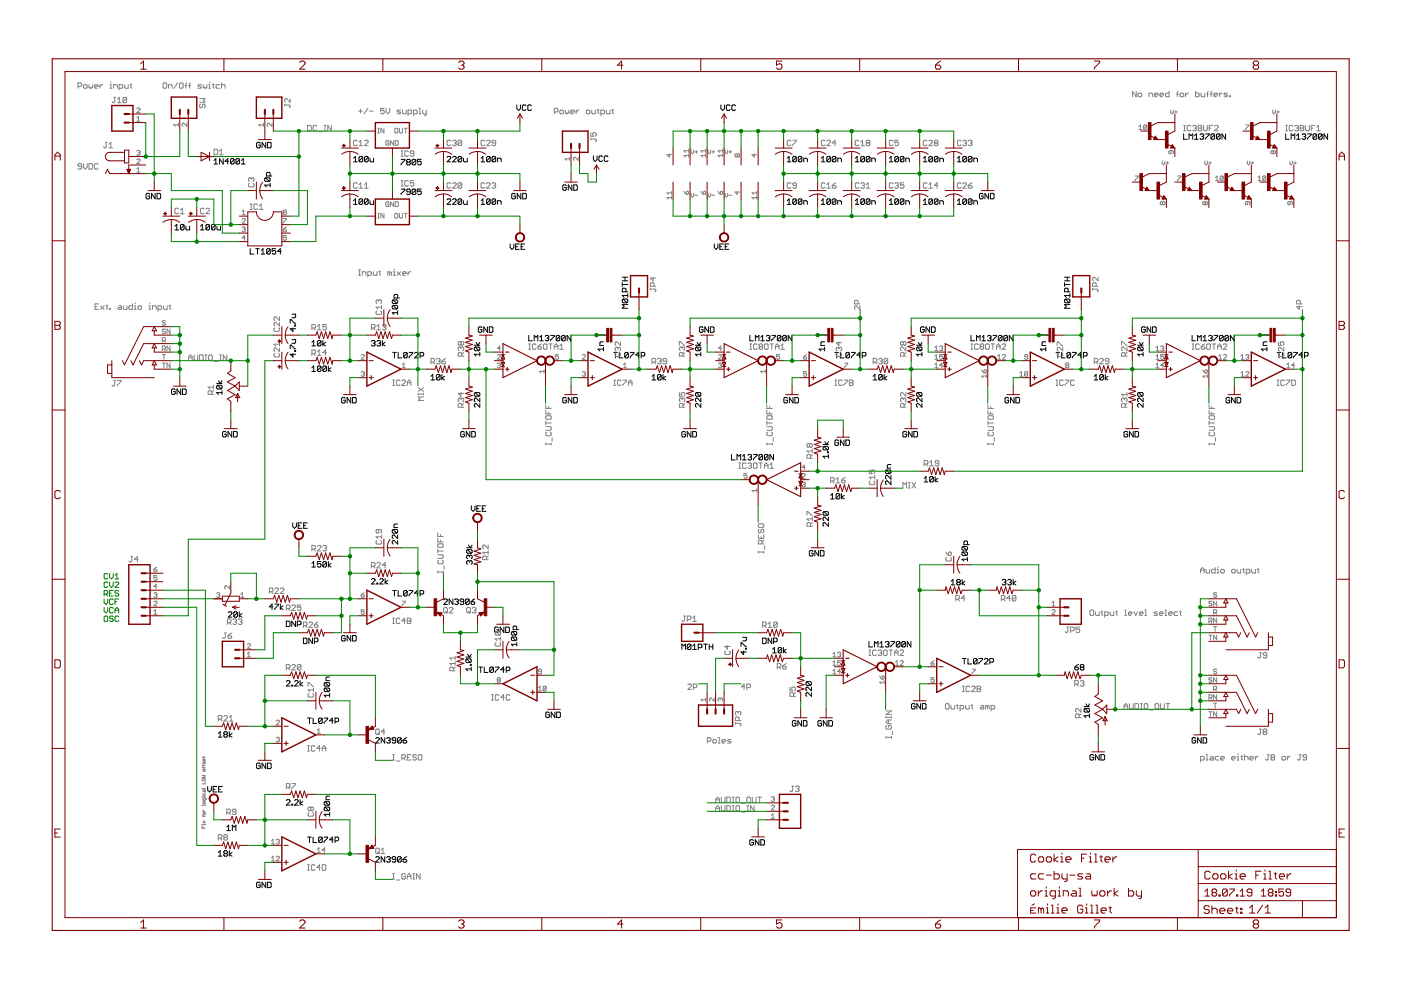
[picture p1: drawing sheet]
<svg xmlns="http://www.w3.org/2000/svg" width="297mm" height="210mm" viewBox="0 0 297 210" stroke-linecap="round" stroke-linejoin="round" font-family="sans-serif">
<g fill="none" stroke="#808080" stroke-width=".21">
<path d="M16.5 18.3h.6l.2-.2v-.3l-.2-.2h-.6v1.1M17.9 17.9h.4l.2 .2v.4l-.2 .2h-.4l-.2-.2v-.4zM18.9 17.9v.6l.1 .2 .2-.2 .2 .2 .2-.2v-.6M20 18.3h.8l-.2-.4h-.4l-.2 .2v.4l.2 .2h.4M21.2 17.9v.8M21.8 17.9l-.6 .4M23.3 18.7h.4M23.3 17.9h.2v.8M23.5 17.4v.2M24.1 18.7v-.8h.6l.2 .2v.6M25.3 18.7h.5l.2-.2v-.4l-.2-.2h-.5v1.2M26.4 17.9v.6l.2 .2h.6v-.8"/>
<path d="M27.6 17.9h.4M27.8 17.8v.7l.2 .2M34.8 17.6h.3l.2 .2v.7l-.2 .2h-.3l-.2-.2v-.7zM35.7 18.7v-.8h.6l.2 .2v.6M37.7 17.6l-.8 1.1M38.2 17.6h.4l.2 .2v.7l-.2 .2h-.4l-.1-.2v-.7zM39.2 18.1h.4M39.6 17.6l-.2 .2v.9M40 18.1h.4M40.4 17.6l-.2 .2v.9M42.7 17.9h-.6l-.2 .2 .2 .2h.4l.2 .2-.2 .2h-.6M43.1 17.9v.6l.2 .2 .2-.2 .2 .2 .2-.2v-.6"/>
<path d="M44.3 18.7h.3M44.3 17.9h.1v.8M44.4 17.4v.2M45 17.9h.4M45.2 17.8v.7l.2 .2M46.6 17.9h-.6l-.2 .2v.4l.2 .2h.6M47 18.1l.2-.2h.3l.2 .2v.6M47 17.6v1.1M240.9 19.4v1.1l-.8-1.1v1.1M241.3 19.9l.2-.2h.4l.2 .2v.4l-.2 .2h-.4l-.2-.2zM247.9 19.4v1.1h-.6l-.2-.2v-.4l.2-.2h.6M249.4 19.9h.4"/>
<path d="M249.8 19.4l-.2 .2v.9M250.2 19.9l.2-.2h.4l.2 .2v.4l-.2 .2h-.4l-.2-.2zM251.4 19.7v.8M251.9 19.7l-.5 .4M253.5 19.4v1.1h.6l.2-.2v-.4l-.2-.2h-.6M254.7 19.7v.6l.1 .2h.6v-.8M255.8 19.9h.4M256.2 19.4l-.2 .2v.9M256.6 19.9h.4M257 19.4l-.2 .2v.9M258.5 19.7v.8M259.1 19.7l-.6 .4"/>
<path d="M260.3 19.7h-.6l-.2 .2 .8 .4-.2 .2h-.6M17.3 35.3h-.6l-.2-.2 .2-.4h.4l.2 .2v.7l-.2 .3h-.4l-.2-.3M17.7 34.7v.8l.4 .4 .4-.4v-.8M18.9 34.7h.5l.2 .2v.7l-.2 .3h-.5zM20.8 34.9l-.2-.2h-.4l-.2 .2v.7l.2 .3h.4l.2-.3M22.3 30.2h.4M22.5 30.2v.9l-.2 .2-.4-.2M23.1 31.3h.8M23.1 30.6l.4-.4v1.1M24.1 20.6h.4M24.3 20.6v1l-.2 .2-.4-.2M24.9 21.8h.8"/>
<path d="M24.9 21l.4-.4v1.2M26.8 20.8l-.2-.2h-.3l-.2 .2v.8M26.8 20.8v.8l-.2 .2h-.3l-.2-.2M26.8 20.8l-.7 .8M29 33.9l.2-.2 .5 .2v.1l-.7 .7h.7M29 32.1l.2-.2h.3l.2 .2-.2 .3M29 23.1l.2-.2h.3l.2 .2v.1l-.7 .7h.7M29 35.8l.3-.3v1M29 25l.3-.3v1M29 36.5h.7M29 25.7h.7M29.3 32.4h.2"/>
<path d="M29.5 32.4l.2 .2-.2 .3h-.3l-.2-.2M37.8 26.5h-1l.4 .3M37.8 26.1v.7M39.6 26.1v.7l-.6-.7-.4 .2v.3l.2 .2M42.3 20.9h1.2l-.4 .4 .4 .4h-1.2M42.5 22.1l-.2 .2v.3l.4 .2 .2-.2v-.3l.4-.2 .2 .2v.3l-.2 .2M45.4 31.6h.6l.2 .2v.8l-.2 .2h-.6zM46.5 32.8h.8M46.5 32l.4-.4v1.2M52.9 38.9l-.2 .2v.3l.2 .2h.8l.1-.2v-.3l-.1-.2M53.3 37.9l.2-.2 .3 .2v.4l-.1 .2M53.3 37.9l-.2-.2-.4 .2v.4l.2 .2"/>
<path d="M53.3 37.9v.2M55.9 26.5h-1l.3 .3M55.9 26.1v.7M57.7 26.1v.7l-.7-.7-.3 .2v.3l.1 .2M60.3 22.3h1l.2 .2-.2 .3M60.3 22.1v.4M61.5 20.9v.8l-.8-.8-.4 .2v.4l.2 .2M65.2 26.6h.6l.2 .2v.7l-.2 .2h-.6zM67.2 26.8l-.2-.2h-.4l-.2 .2v.7l.2 .2h.4l.2-.2M67.5 27.9h.8M68.7 27.7h.4M68.7 26.6h.4"/>
<path d="M68.9 26.6v1.1M70.3 26.6v1.1l-.8-1.1v1.1M75.7 29.9l-.2-.2h-.4l-.1 .2v.8l.1 .2h.4l.2-.2M75.7 38.9l-.2-.1h-.4l-.1 .1v.8l.1 .2h.4l.2-.2M76 23.6h.8M76.1 30.9h.8M76.1 39.9h.8M76.1 30.1l.4-.4v1.2M76.1 39.1l.4-.3v1.1M76.4 23.2v.7M77.3 29.9l.2-.2h.4l.2 .2v.2l-.8 .8h.8M77.3 39.9h.8"/>
<path d="M77.3 39.1l.4-.3v1.1M78 23l-.8 1.1M78.4 23.6h.7M80.1 28.2h.3M80.1 27.2h.3M80.3 27.2v1M81.4 27.2v1l-.6-1v1M81.4 23h-.7v.6l.4-.3 .3 .3v.3l-.1 .2h-.4l-.2-.2M81.9 23v.7l.3 .4 .4-.4v-.7M82.5 30l-.2-.2-.5 .2v.6l.5 .2 .2-.2v-.3h-.4M83.5 29.8v1l-.7-1v1M83.8 29.8h.5l.2 .2v.6l-.2 .2h-.5z"/>
<path d="M83.9 27.2h.3l.1 .2v.6l-.1 .2h-.3l-.2-.2v-.6zM84.7 27.2v.8l.2 .2h.3l.1-.2v-.8M84.9 23.3h-.5l-.2 .3 .7 .3-.1 .2h-.6M85 32h.4M85 39.5h.4M85 38.3h.4M85 33.1h.4M85.2 32v1.1M85.2 38.3v1.2M85.3 23.3v.6l.2 .2h.6v-.8M85.7 27.2h.6M86 27.2v1"/>
<path d="M86.5 24.1h.6l.2-.2v-.3l-.2-.3h-.6v1.2M86.6 32.2l-.2-.2h-.4l-.2 .2v.8l.2 .1h.4l.2-.1M86.6 38.5l-.2-.2h-.4l-.2 .2v.8l.2 .2h.4l.2-.2M87.7 24.1h.5l.2-.2v-.3l-.2-.3h-.5v1.2M87.8 32.6h-.6l-.2-.2 .2-.4h.4l.2 .2v.8l-.2 .1h-.4l-.2-.1M87.8 38.3h-.8v.6l.4-.2 .4 .2v.4l-.2 .2h-.4l-.2-.2M88.8 23h.2v1.1M88.8 24.1h.4M89.6 23.3v.6l.2 .2h.6M90.4 23.3v1l-.4 .2M95.6 29.9l-.2-.2h-.4l-.2 .2v.8l.2 .2h.4l.2-.2M95.6 38.9l-.2-.1h-.4l-.2 .1v.8l.2 .2h.4l.2-.2"/>
<path d="M95.9 29.9l.2-.2h.4l.2 .2-.2 .4M95.9 38.9l.2-.1h.4l.2 .1v.2l-.8 .8h.8M96.3 30.3h.2M96.5 30.3l.2 .2-.2 .4h-.4l-.2-.2M97.9 38.9v.8l-.2 .2h-.4l-.2-.2M97.9 29.9v.8l-.2 .2h-.4l-.2-.2M97.9 29.9l-.2-.2h-.4l-.2 .2v.8M97.9 38.9l-.2-.1h-.4l-.2 .1v.8M97.9 29.9l-.8 .8M97.9 38.9l-.8 .8M102.8 29.9l-.2-.2h-.4l-.2 .2v.8l.2 .2h.4l.2-.2M102.8 38.9l-.2-.1h-.4l-.2 .1v.8l.2 .2h.4l.2-.2"/>
<path d="M103.2 29.9l.2-.2h.3l.2 .2v.2l-.7 .8h.7M103.2 38.9l.2-.1h.3l.2 .1v.2l-.7 .8h.7M104.3 38.9l.2-.1h.4l.2 .1-.2 .4M104.7 39.3h.2M104.9 39.3l.2 .2-.2 .4h-.4l-.2-.2M105.1 30.3h-.6l-.2-.2 .2-.4h.4l.2 .2v.8l-.2 .2h-.4l-.2-.2M117.5 23.7h.6l.2-.1v-.4l-.2-.2h-.6v1.1M118.9 23.3h.4l.1 .3v.3l-.1 .2h-.4l-.2-.2v-.3zM119.8 23.3v.6l.2 .2 .2-.2 .2 .2 .2-.2v-.6M120.8 33.7h-1l.3 .3M120.8 33.3v.7M121 23.7h.8l-.2-.4h-.4l-.2 .3v.3l.2 .2h.4"/>
<path d="M122.2 23.3v.8M122.6 33.3v.7l-.7-.7-.3 .2v.3l.2 .2M122.7 23.3h-.1l-.4 .4M124.5 23.3h.4l.2 .3v.3l-.2 .2h-.4l-.2-.2v-.3zM125.3 29.5h.9l.2 .2-.2 .4M125.3 28.1v.8h.5l-.2-.4 .2-.4h.4l.2 .2v.4l-.2 .2M125.3 29.3v.4M125.5 23.3v.6l.1 .2h.6v-.8M126.6 23.3h.4M126.8 23.2v.7l.2 .2M127.4 24.1h.6l.2-.2v-.3l-.2-.3h-.6v1.2M128.5 23.3v.6l.2 .2h.6v-.8"/>
<path d="M129.7 23.3h.4M129.9 23.2v.7l.2 .2M141.9 32.6v.7l-.5-.5h1M146 33h-1l.4 .3M146 32h-1l.4 .3M146 31.6v.7M146 32.6v.7M146.5 31.8v.5l.3 .3 .3-.3v-.5M147.4 32.2h.5M147.6 31.9v.6M149.6 33h-1l.3 .3M149.6 31.6v.7"/>
<path d="M149.6 32.6v.7M149.6 32h-1l.3 .3M150.1 31.8v.5l.3 .3 .3-.3v-.5M151 32.2h.5M151.2 31.9v.6M153.2 33h-1l.4 .3M153.2 32h-1l.4 .3M153.2 31.6v.7M153.2 32.6v.7M153.7 31.8v.5l.3 .3 .3-.3v-.5M154.6 32.2h.5M154.8 31.9v.6"/>
<path d="M156.3 32.8l-.1-.2-.4 .2 .2 .5 .3-.2M156.3 32.8l.2-.2 .3 .2-.1 .5-.4-.2M156.3 32.8v.3M159.9 32.6v.7l-.5-.5h1M167.7 29.9l-.2-.2h-.4l-.2 .2v.8l.2 .2h.4l.2-.2M167.7 38.9l-.2-.1h-.4l-.2 .1v.8l.2 .2h.4l.2-.2M168.1 29.7h.7l-.7 1.2M168.8 39.3h-.5l-.2-.2 .2-.3h.4l.1 .1v.8l-.1 .2h-.4l-.2-.2M174.9 38.9l-.2-.1h-.4l-.2 .1v.8l.2 .2h.4l.2-.2M174.9 29.9l-.2-.2h-.4l-.2 .2v.8l.2 .2h.4l.2-.2M175.3 29.9l.2-.2h.4l.2 .2v.2l-.8 .8h.8M175.3 39.9h.8"/>
<path d="M175.3 39.1l.4-.3v1.1M176.4 39.3h.6l.2 .4-.2 .2h-.3l-.3-.2zM177.2 30.3h-.8l.6-.6v1.2M177.2 38.8l-.8 .5M182.1 29.9l-.2-.2h-.4l-.2 .2v.8l.2 .2h.4l.2-.2M182.1 38.9l-.2-.1h-.4l-.2 .1v.8l.2 .2h.4l.2-.2M182.5 30.9h.8M182.5 30.1l.4-.4v1.2M182.5 38.9l.2-.1h.4l.2 .1-.2 .4M182.9 39.3h.2M183.1 39.3l.2 .2-.2 .4h-.4l-.2-.2M183.7 39.9h.7"/>
<path d="M183.7 39.1l.3-.3v1.1M183.9 30.3l-.2-.2 .2-.4h.3l.2 .2-.2 .4M183.9 30.3l-.2 .2 .2 .4h.3l.2-.2-.2-.4M183.9 30.3h.3M189.3 38.9l-.2-.1h-.4l-.1 .1v.8l.1 .2h.4l.2-.2M189.3 29.9l-.2-.2h-.4l-.1 .2v.8l.1 .2h.4l.2-.2M189.7 38.9l.2-.1h.4l.2 .1-.2 .4M190.1 39.3h.2M190.3 39.3l.2 .2-.2 .4h-.4l-.2-.2M190.5 29.7h-.8v.6l.4-.2 .4 .2v.4l-.2 .2h-.4l-.2-.2M191.6 38.8h-.7v.5l.4-.2 .3 .2v.4l-.1 .2h-.4l-.2-.2M196.5 29.9l-.2-.2h-.3l-.2 .2v.8l.2 .2h.3l.2-.2"/>
<path d="M196.5 38.9l-.2-.1h-.3l-.2 .1v.8l.2 .2h.3l.2-.2M196.9 29.9l.2-.2h.4l.2 .2v.2l-.8 .8h.8M196.9 39.9h.8M196.9 39.1l.4-.3v1.1M198.3 30.3l-.2-.2 .2-.4h.4l.2 .2-.2 .4M198.3 30.3l-.2 .2 .2 .4h.4l.2-.2-.2-.4M198.3 30.3h.4M198.9 39.3h-.8l.6-.5v1.1M203.8 29.9l-.2-.2h-.4l-.2 .2v.8l.2 .2h.4l.2-.2M203.8 38.9l-.2-.1h-.4l-.2 .1v.8l.2 .2h.4l.2-.2M204.1 29.9l.2-.2h.4l.2 .2-.2 .4M204.1 38.9l.2-.1h.4l.2 .1v.2l-.8 .8h.8"/>
<path d="M204.5 30.3h.2M204.7 30.3l.2 .2-.2 .4h-.4l-.2-.2M205.3 29.9l.2-.2h.4l.2 .2-.2 .4M205.3 39.3h.6l.2 .4-.2 .2h-.4l-.2-.2zM205.7 30.3h.2M205.9 30.3l.2 .2-.2 .4h-.4l-.2-.2M206.1 38.8l-.8 .5M240.7 37.3h.6l-.6 1M241.5 26.8l.3-.3v1M241.5 27.5h.6M243.1 26.7l-.1-.2h-.4l-.1 .2v.6M243.1 26.7v.6l-.1 .2h-.4l-.1-.2"/>
<path d="M243.1 26.7l-.6 .6M243.6 20.5v-.8h.6l.2 .2v.6M244.8 20.1h.7l-.2-.4h-.3l-.2 .2v.4l.2 .2h.3M245.9 20.1h.8l-.2-.4h-.4l-.2 .2v.4l.2 .2h.4M246.4 34.1v.6l.3 .3 .3-.3v-.6M247.2 34.5h.6M247.5 34.3v.5M248.2 23.3v.6l.3 .3 .3-.3v-.6M248.3 31.9v.5l-.2 .2-.3-.2 .2-.5h.6l.2 .2-.2 .5M249 23.7h.6M249.3 23.5v.5M249.7 37.3h.6l-.6 1"/>
<path d="M251 27.7h.3M251 26.6h.3M251.1 26.6v1.1M252.5 26.8l-.2-.2h-.4l-.2 .2v.7l.2 .2h.4l.2-.2M252.9 26.8l.2-.2h.3l.2 .2-.2 .4M253.3 27.2h.1M253.4 27.2l.2 .1-.2 .4h-.3l-.2-.2M254 26.6h.6l.2 .2-.2 .4 .2 .3-.2 .2h-.6zM254 27.2h.6M255.2 26.6v.9l.2 .2h.4l.2-.2v-.9M255.4 34.1v.6l.3 .3 .3-.3v-.6M256.3 34.5h.5"/>
<path d="M256.4 27.2h.4M256.5 34.3v.5M257.1 26.6h-.7v1.1M257.4 20.1h.7l-.2-.4h-.3l-.2 .2v.4l.2 .2h.3M257.5 26.8l.2-.2h.4l.2 .2v.2l-.8 .7h.8M257.7 38.3h.7M257.7 37.7l.3-.4v1M259.4 37.5l-.5-.2-.2 .2v.6M259.4 37.5v.6l-.2 .2-.5-.2M259.4 37.5l-.7 .6M260.6 20.3h.3v.2h-.3zM264.1 26.5h.7l-.7 1"/>
<path d="M264.5 34.1v.6l.2 .3 .3-.3v-.6M265.3 34.5h.5M265.6 34.3v.5M266.7 37.7l.4-.4v1M266.7 38.3h.7M268.4 37.5l-.2-.2-.5 .2v.6M268.4 37.5v.6l-.2 .2-.5-.2M268.4 37.5l-.7 .6M269.9 23.3v.6l.2 .3 .3-.3v-.6M269.9 32.1l-.1-.2-.4 .2 .2 .5 .3-.2M269.9 32.1l.2-.2 .3 .2-.1 .5-.4-.2M269.9 32.1v.3"/>
<path d="M270.7 23.7h.6M271 23.5v.5M272.6 27.7h.4M272.6 26.6h.4M272.8 26.6v1.1M273.5 34.1v.6l.2 .3 .3-.3v-.6M274.1 26.8l-.2-.2h-.4l-.2 .2v.7l.2 .2h.4l.2-.2M274.3 34.5h.5M274.5 26.8l.2-.2h.4l.2 .2-.2 .4M274.6 34.3v.5M274.9 27.2h.2M275.1 27.2l.2 .1-.2 .4h-.4l-.2-.2"/>
<path d="M275.7 26.6h.5l.3 .2-.3 .4 .3 .3-.3 .2h-.5zM275.7 27.2h.5M276.8 26.6v.9l.2 .2h.4l.2-.2v-.9M278 27.2h.4M278.8 26.6h-.8v1.1M279.2 27.7h.7M279.2 27l.3-.4v1.1M37.9 44.3l-.2-.1h-.4l-.2 .1v.8l.2 .2h.4l.2-.2M38.2 44.5l.5-.3v1.1M38.2 45.3h.8M43.3 44.3l-.2-.1h-.4l-.2 .1v.8l.2 .2h.4l.2-.2M43.7 44.3l.2-.1h.3l.2 .1v.2l-.7 .8h.7"/>
<path d="M51.4 44.9l.3-.4v1M51.4 45.5h.6M51.4 46.5l.1-.2h.3l.2 .2-.6 .8h.6M51.4 48.3l.1-.2h.3l.2 .2-.2 .3M51.7 48.6h.1M51.8 48.6l.2 .2-.2 .3h-.3l-.1-.1M52 50.4h-.6l.4-.5v1M53 44.4h.4M53 43.3h.4M53.2 43.3v1.1M54.6 43.5l-.2-.2h-.4l-.2 .2v.7l.2 .2h.4l.2-.2M55 44.4h.8"/>
<path d="M55 43.6l.4-.3v1.1M60 46.3h.7l-.7 1M60 48.6h.6l.1 .4-.1 .1h-.4l-.2-.1zM60.2 45l-.2 .2 .2 .3h.4l.1-.1-.1-.4M60.2 45l-.2-.1 .2-.4 .5 .2-.1 .3M60.2 45h.4M60.7 49.9h-.7v.5l.4-.1 .3 .1-.1 .5h-.4l-.2-.1M60.7 48.1l-.7 .5M76 58.4h.4M76 57.2h.4M76.2 57.2v1.2M76.8 58.4v-.8h.6l.2 .2v.6"/>
<path d="M78 58.4h.5l.2-.2v-.4l-.2-.2h-.5v1.2M79.1 57.6v.6l.2 .2h.6v-.8M80.1 45.2h.3M80.1 46.2h.3M80.3 45.2v1M80.3 57.6h.4M80.5 57.4v.8l.2 .2M81.4 45.2v1l-.6-1v1M82.5 43l-.2-.2h-.3l-.2 .2v.6l.2 .2h.3l.2-.2v-.3h-.4M82.6 57.8l-.4-.2v.8M82.6 57.8v.6M82.6 57.8l.2-.2 .2 .2v.6"/>
<path d="M83.4 58.4h.4M83.4 57.6h.2v.8M83.5 42.8v1l-.7-1v1M83.6 57v.2M83.8 42.8h.5l.2 .2v.6l-.2 .2h-.5zM83.9 45.2h.3l.1 .2v.7l-.1 .1h-.3l-.2-.1v-.7zM84.2 57.6l.7 .8M84.7 45.2v.9l.2 .1h.3l.1-.1v-.9M84.9 57.6l-.7 .8M85.3 58h.8l-.2-.4h-.4l-.2 .2v.4l.2 .2h.4M85.7 45.2h.6M86 45.2v1"/>
<path d="M86.5 57.6v.8M87.1 57.6l-.6 .4M138.5 58.8v.7l-.6-.5h1.1M142.4 41.9h-1l.3 .3M142.4 40.9h-1l.3 .3M142.4 40.6v.6M142.4 41.6v.6M145 40.6l.5 .6M145.7 40.6l.3 .1-.2 .5h-.3v-.5zM146.5 41v.5l.3 .3 .3-.3v-.5M147.4 41.4h.5M148.6 40.6l.5 .6"/>
<path d="M149.1 40.7l.2-.1 .3 .1-.1 .5h-.4zM150.1 41v.5l.3 .3 .3-.3v-.5M151 41.4h.5M152.2 40.6l.5 .6M152.7 40.7l.4-.1 .1 .4-.1 .2h-.4zM153.7 41v.5l.3 .3 .3-.3v-.5M154.6 41.4h.5M156.3 40.6v.6l-.5-.5h1M160.4 41.9h-1l.4 .3M160.4 40.6v.6M160.4 41.6v.6M160.4 40.9h-1l.4 .3"/>
<path d="M232.8 58.8v.7l-.8-.7-.4 .2v.4l.2 .1M246.5 42.9l-.2-.1-.3 .1 .1 .5 .4-.2M246.5 42.9l.2-.1 .3 .1-.2 .5-.3-.2M246.5 42.9v.3M255.5 42.9l.2-.1 .3 .1-.2 .5-.3-.2M255.5 42.9l-.2-.1-.3 .1 .2 .5 .3-.2M255.5 42.9v.3M264.5 42.8v.4l-.1 .2-.4-.2 .2-.4h.7l.1 .1-.1 .5M273.5 42.8v.4l-.1 .2-.4-.2 .2-.4h.7l.1 .1-.1 .5M20.2 65h.3M20.9 64.4h-.7v1.2h.7M21.3 64.8l.8 .8"/>
<path d="M22.1 64.8l-.8 .8M22.5 64.8h.4M22.7 64.6v.8l.2 .2M23.2 65.4h.2v.2h-.2zM25.2 64.8h.4l.2 .2v.6h-.6l-.2-.2 .2-.2h.6M26.1 64.8v.6l.2 .2h.6v-.8M28.1 64.4v1.2h-.6l-.2-.2v-.4l.2-.2h.6M28.5 65.6h.4M28.5 64.8h.2v.8M28.7 64.2v.2M29.3 65l.1-.2h.4l.2 .2v.4l-.2 .2h-.4l-.1-.2zM31.6 65.6h.4"/>
<path d="M31.6 64.8h.2v.8M31.8 64.2v.2M32.3 65.6v-.8h.6l.2 .2v.6M33.5 65.6h.6l.2-.2v-.4l-.2-.2h-.6v1.2M34.4 74h.5l.2-.1v-.4l-.2-.1h-.5v1M34.4 75.2h.7M34.4 77h.7M34.4 72.2h.5l.2-.1v-.4l-.2-.1h-.5v1M34.7 64.8v.6l.2 .2h.5v-.8M34.8 74l.3 .4M34.8 75.2v1M34.8 77v1"/>
<path d="M34.8 72.2l.3 .4M35.1 69.9l-.5-.1-.2 .3 .5 .2 .2 .3-.2 .2-.5-.2M35.1 68.1l-.2-.1-.5 .1 .2 .4 .5 .1-.2 .4-.5-.2M35.8 64.8h.4M36 64.6v.8l.2 .2M36.1 69.8v1l-.7-1v1M36.1 73.4v1l-.7-1v1M36.1 77v1l-.7-1v1M40 76.4v-.8l.4-.4 .3 .4v.8M40 75.8h.7M41.1 75.2v1l.2 .2h.4l.2-.2v-1M42.3 75.2h.6l.2 .3v.7l-.2 .2h-.6z"/>
<path d="M43.5 76.4h.4M43.5 75.2h.4M43.7 75.2v1.2M44.4 75.2h.4l.2 .3v.7l-.2 .2h-.4l-.2-.2v-.7zM45.4 76.6h.8M46.6 76.4h.3M46.6 75.2h.3M46.8 75.2v1.2M48.1 75.2v1.2l-.8-1.2v1.2M58.3 74.9l-.2 .2v.4l.2 .2h.8l.1-.2v-.4l-.1-.2M58.3 69.5l-.2 .2v.4l.2 .2h.8l.1-.2v-.4l-.1-.2M59.2 67.2v.8l-.7-.8-.4 .2v.4l.2 .2"/>
<path d="M59.2 68.3v.8l-.7-.8-.4 .2v.4l.2 .2M59.2 73.8v.7l-.7-.7-.4 .2v.3l.2 .2M59.2 72.6v.8M59.2 73h-1.1l.4 .4M66.1 69.6h.6l.2-.2v-.4l-.2-.2h-.6v1.1M66.1 75h.6l.2-.2v-.4l-.2-.2h-.6v1.2M66.5 69.6l.4 .3M66.5 75l.4 .4M67.3 74.6l.4-.4v1.2M67.3 69.9h.8M67.3 69.2l.4-.4v1.1M67.3 75.4h.8"/>
<path d="M69.2 68.8h-.7v.6l.3-.2 .4 .2v.3l-.2 .2h-.4l-.1-.2M69.2 74.8h-.7l.5-.6v1.2M76.6 75.3l.2-.1 .4 .1-.6 .9h.6M76.6 79l.2-.2h.3l.1 .2-.1 .3M76.9 79.3h.2M77.1 79.3l.1 .1-.1 .4h-.3l-.2-.2M78.7 69.6h.6l.2-.2v-.4l-.2-.2h-.6v1.1M79.1 69.6l.4 .3M79.9 69.2l.4-.4v1.1M79.9 69.9h.8M79.9 65.9l-.2 .2v.4l.2 .2h.8l.2-.2v-.4l-.2-.2M80.3 63.8v.2"/>
<path d="M80.3 63.8l-.2-.2-.4 .2v.4l.2 .1M80.3 63.8l.2-.2 .4 .2v.4l-.2 .1M80.9 64.7v.8M80.9 65.1h-1.2l.4 .4M81.1 69l.2-.2h.3l.2 .2-.2 .4M81.4 69.4h.2M81.6 69.4l.2 .2-.2 .3h-.3l-.2-.2M85.3 77.3l.3-.3v1M85.3 78h.7M91.4 76.8h.5l.2-.2v-.4l-.2-.2h-.5v1.2M91.8 76.8l.3 .4M92.5 76.2l.2-.2h.4l.2 .2-.2 .4"/>
<path d="M92.9 76.6h.2M93.1 76.6l.2 .2-.2 .4h-.4l-.2-.2M93.7 76.6h.6l.2 .4-.2 .2h-.4l-.2-.2zM94.5 76l-.8 .6M97.7 73.8l-.2-.2-.3 .2v.3l.1 .3M97.7 72.6l.2-.2 .4 .2v.4l-.2 .2-.4-.2M97.7 72.6l-.2-.2-.3 .2v.4l.1 .2 .4-.2M97.7 72.6v.4M97.7 73.8v.2M97.7 73.8l.2-.2 .4 .2v.3l-.2 .3M97.9 75.5v-.6l-.2-.2h-.4l-.1 .2v.6h1.1M98.3 74.7l-.4 .4"/>
<path d="M105.4 75.3l.2-.1 .5 .1-.7 .9h.7M105.4 77.2l.2-.2h.3l.2 .2-.2 .3M105.8 77.5h.1M105.9 77.5l.2 .1-.2 .4h-.3l-.2-.2M106.1 73.9h-.7l.5-.5v1M112.1 74.1h.4M112.1 72.9h.4M112.3 72.9v1.2M113.6 73.1l-.1-.2h-.4l-.2 .2v.8l.2 .2h.4l.1-.2M114 73.5h.6l.2 .4-.2 .2h-.4l-.2-.2zM114.8 72.9l-.8 .6M115.2 73.1l.2-.2h.4l.2 .2v.8l-.2 .2h-.4l-.2-.2z"/>
<path d="M115.4 78.7h-1l.3 .4M115.4 78.4v.7M116.4 72.9h.7M116.8 72.9v1.2M117.5 74.1v-.8l.4-.4 .4 .4v.8M117.5 73.5h.8M118.4 75.2h-.6v.5l.3-.2 .3 .2v.3l-.1 .2h-.4l-.1-.2M118.7 74.1h.8M118.7 73.3l.4-.4v1.2M123.5 75.3l.1-.1 .5 .1-.6 .9h.6M123.5 79l.1-.2h.4l.1 .2-.1 .3M123.8 79.3h.2"/>
<path d="M124 79.3l.1 .1-.1 .4h-.4l-.1-.2M130.6 74.8l-.2 .2v.4l.2 .2h.8l.2-.2v-.4l-.2-.2M131 73.8l-.2-.2-.4 .2v.4l.2 .2M131 73.8l.2-.2 .4 .2v.4l-.2 .2M131 73.8v.2M131.6 72.5v.8l-.8-.8-.4 .2v.3l.2 .3M132.2 78h.6M132.2 77.3l.3-.3v1M137.9 61.3h1l.1 .2-.1 .4M137.9 61.1v.4M138.2 76.8h.6l.2-.2v-.4l-.2-.2h-.6v1.2M138.6 76.8l.4 .4"/>
<path d="M138.7 60.7v-.6l-.2-.2h-.4l-.2 .2v.6h1.1M139.4 76.2l.2-.2h.4l.2 .2-.2 .4M139.8 76.6h.2M140 76.6l.2 .2-.2 .4h-.4l-.2-.2M141.4 76.6h-.6l-.2-.2 .2-.4h.3l.3 .2v.8l-.3 .2h-.3l-.2-.2M144 73.2v-.8h.2l.8 .8h.2M144.6 73.8l-.2-.2-.4 .2v.3l.2 .3M144.6 73.8l.2-.2 .4 .2v.3l-.2 .3M144.6 73.8v.2M144.8 75.5v-.6l-.2-.2h-.4l-.2 .2v.6h1.2M145.2 74.7l-.4 .4M152.3 75.3l.2-.1 .5 .1-.7 .9h.7"/>
<path d="M152.3 77.2l.2-.2h.3l.2 .2-.2 .3M152.7 77.5h.1M152.8 77.5l.2 .1-.2 .4h-.3l-.2-.2M153 73.9h-.7l.5-.5v1M159 74.1h.4M159 72.9h.4M159.2 72.9v1.2M160.5 73.1l-.2-.2h-.3l-.2 .2v.8l.2 .2h.3l.2-.2M161.1 73.5l-.2 .2 .2 .4h.4l.2-.2-.2-.4M161.1 73.5l-.2-.2 .2-.4h.4l.2 .2-.2 .4M161.1 73.5h.4M162.1 73.1l.2-.2h.4l.2 .2v.8l-.2 .2h-.4l-.2-.2z"/>
<path d="M162.2 78.7h-1l.4 .4M162.2 78.4v.7M163.2 72.9h.8M163.6 72.9v1.2M164.4 73.5h.8M164.4 74.1v-.8l.4-.4 .4 .4v.8M165.3 75.2h-.7v.5l.5-.2 .2 .5-.2 .2h-.3l-.2-.2M165.6 74.1h.7M165.6 73.3l.3-.4v1.2M170.3 75.7h.5l.2 .3-.5 .2-.2-.2zM171 78.8h-.7v.5l.4-.2 .3 .2v.3l-.2 .2-.5-.2M171 75.2l-.7 .5"/>
<path d="M177.5 74.8l-.2 .2v.4l.2 .2h.7l.2-.2v-.4l-.2-.2M177.9 73.8l-.2-.2-.4 .2v.4l.2 .2M177.9 73.8l.2-.2 .3 .2v.4l-.2 .2M177.9 72.5v.8l-.6-.6h1.1M177.9 73.8v.2M179.1 77h.6l-.6 1M181.9 64.4v-.5l-.2-.2h-.3l-.2 .2v.5h1.1M182.3 64.8v.8l-.8-.8h-.1l-.2 .2v.4l.2 .2M185.1 76.8h.6l.2-.2v-.4l-.2-.2h-.6v1.2M185.5 76.8l.4 .4M186.3 76.2l.2-.2h.4l.2 .2-.2 .4M186.7 76.6h.2"/>
<path d="M186.9 76.6l.2 .2-.2 .4h-.4l-.2-.2M188.2 76.2l-.2-.2h-.4l-.1 .2v.8M188.2 76.2v.8l-.2 .2h-.4l-.1-.2M188.2 76.2l-.7 .8M191.5 72.6l-.2-.2-.4 .2v.4l.2 .2 .4-.2M191.5 72.6l.2-.2 .4 .2v.4l-.2 .2-.4-.2M191.5 72.6v.4M191.7 75.5v-.6l-.2-.2h-.4l-.2 .2v.6h1.2M192.1 73.6v.8l-.8-.8-.4 .2v.3l.2 .3M192.1 74.7l-.4 .4M198.2 76.2h.7M198.2 78h.7"/>
<path d="M198.2 74.4h.7M198.2 77.3l.3-.3v1M198.2 73.7l.3-.3v1M198.2 75.5l.3-.3v1M199.2 73.5l.5-.1 .2 .1-.2 .4M199.5 73.9h.2M199.7 73.9l.2 .1-.2 .4-.5-.2M199.9 75.2h-.7v.5l.3-.2 .4 .2v.3l-.2 .2-.5-.2M199.9 77.5h-.7l.5-.5v1M205.9 74.1h.3M205.9 72.9h.3M206.1 72.9v1.2"/>
<path d="M207.4 73.1l-.2-.2h-.4l-.2 .2v.8l.2 .2h.4l.2-.2M208 73.5l-.2-.2 .2-.4h.4l.2 .2-.2 .4M208 73.5l-.2 .2 .2 .4h.4l.2-.2-.2-.4M208 73.5h.4M208.1 78.4l.5 .7M208.6 78.6l.4-.2 .1 .2v.3l-.1 .2h-.4zM209 73.1l.1-.2h.4l.2 .2v.8l-.2 .2h-.4l-.1-.2zM209.1 79.7h-1l.3 .4M209.1 79.4v.7M210.1 72.9h.8M210.5 72.9v1.2M211.3 73.5h.7"/>
<path d="M211.3 74.1v-.8l.4-.4 .3 .4v.8M211.5 76.2h.7M211.5 75.5l.4-.3v1M212.4 73.1l.2-.2h.4l.2 .2v.2l-.8 .8h.8M212.5 75.3l.2-.1 .5 .1-.7 .9h.7M216.2 79.8h.7M216.2 79.1l.4-.3v1M217.9 75.7h-.5l-.2-.2 .2-.3 .5 .1v.7l-.2 .2-.5-.2M217.9 79l-.2-.2-.5 .2v.6M217.9 79v.6l-.2 .2-.5-.2M217.9 79l-.7 .6M224.2 73.3v-.8h.2l.7 .8h.2"/>
<path d="M224.4 74.8l-.2 .2v.4l.2 .2h.7l.2-.2v-.4l-.2-.2M225.3 73.6v.8l-.7-.8h-.2l-.2 .2v.4l.2 .2M226.1 77.5l-.2 .1 .2 .4h.3l.2-.2-.2-.3M226.1 77.5l-.2-.2 .2-.3h.3l.2 .2-.2 .3M226.1 77.5h.3M231.6 61.3h1l.2 .2-.2 .4M231.6 61.1v.4M232 76.8h.6l.2-.2v-.4l-.2-.2h-.6v1.2M232.4 76.8l.4 .4M232.4 60.7v-.6l-.2-.2h-.4l-.2 .2v.6h1.2M233.2 76.2l.2-.2h.3l.2 .2v.2l-.7 .8h.7M235.1 76.6h-.6l-.2-.2 .2-.4h.4l.2 .2v.8l-.2 .2h-.4l-.2-.2"/>
<path d="M237.8 73.2v-.8h.2l.8 .8h.2M238.6 75.5v-.6l-.2-.2h-.4l-.2 .2v.6h1.2M239 73.6v.8l-.8-.8-.4 .2v.3l.2 .3M239 74.7l-.4 .4M245.1 76.2h.6M245.1 78h.6M245.1 77.3l.3-.3v1M245.1 73.7l.3-.3v1M245.1 75.5l.3-.3v1M245.1 74.4h.6M246.1 73.5l.5-.1 .1 .1-.1 .4M246.4 73.9h.2"/>
<path d="M246.6 73.9l.1 .1-.1 .4-.5-.2M246.7 77.5h-.6l.5-.5v1M246.7 75.2h-.6v.5l.5-.2 .1 .2v.3l-.1 .2-.5-.2M252.8 74.1h.3M252.8 72.9h.3M252.9 72.9v1.2M254.3 73.1l-.2-.2h-.4l-.2 .2v.8l.2 .2h.4l.2-.2M254.7 73.5h.6l.2 .4-.2 .2h-.4l-.2-.2zM255 78.4l.5 .7M255.5 72.9l-.8 .6M255.5 78.6l.2-.2 .3 .2-.2 .5h-.3zM256 79.4v.7"/>
<path d="M256 79.7h-1l.3 .4M256 72.9h.4l.2 .2v.8l-.2 .2h-.4l-.2-.2v-.8zM257 72.9h.8M257.4 72.9v1.2M258.2 73.5h.7M258.2 74.1v-.8l.4-.4 .3 .4v.8M258.4 76.2h.7M258.4 75.5l.3-.3v1M259.3 73.1l.2-.2h.4l.2 .2v.2l-.8 .8h.8M259.4 75.3l.2-.1 .5 .1-.7 .9h.7M263.1 76.2h.7M263.1 79.8h.7"/>
<path d="M263.1 75.5l.3-.3v1M263.1 79.1l.3-.3v1M264.1 75.3l.5-.1 .2 .1-.2 .4M264.1 79l.2-.2h.3l.2 .2-.7 .8h.7M264.4 75.7h.2M264.6 75.7l.2 .1-.2 .4h-.3l-.2-.2M271 72.5v.8h.6l-.2-.4 .2-.4h.4l.2 .2v.3l-.2 .3M271.2 74.8l-.2 .2v.4l.2 .2h.8l.2-.2v-.4l-.2-.2M272.2 73.6v.8l-.8-.8-.4 .2v.4l.2 .2M272.8 78h.7M272.8 77.3l.4-.3v1M274.5 77.5h-.7l.5-.5v1"/>
<path d="M275.5 64.8v.8l-.6-.6h1.2M275.7 64.4v-.5l-.2-.2h-.4l-.2 .2v.5h1.2M24.1 80.7h.4M24.3 80.7v.9l-.2 .2-.4-.2M24.9 80.7h.8l-.8 1.1M44.9 83.6v-.6l-.2-.2h-.4l-.2 .2v.6h1.2M45.3 82.8l-.4 .4M45.3 82.1h-1.2l.4 .4M45.3 81.7v.8M83.2 81.7h.4M83.2 80.6h.4M83.4 80.6v1.1"/>
<path d="M84.8 80.8l-.2-.2h-.4l-.2 .2v.7l.2 .2h.4l.2-.2M85.2 80.8l.2-.2h.4l.2 .2v.2l-.8 .7h.8M86.4 81.7v-.7l.3-.4 .4 .4v.7M86.4 81.2h.7M88.7 83.4v.4M88.7 83.6h1.1M88.7 82.2l1.1 .8M89.8 84.2h-1.1l.3 .3-.3 .4h1.1M89.8 83.4v.4M89.8 82.2l-1.1 .8M97.7 84.6l.2-.2 .4 .2v.4l-.2 .2M97.7 84.6l-.2-.2-.3 .2v.4l.1 .2"/>
<path d="M97.7 83.2v.8l-.5-.6h1.1M97.7 84.6v.2M97.9 86.3v-.6l-.2-.1h-.4l-.1 .1v.6h1.1M98.3 85.6l-.4 .3M115.7 90.5h1l.2 .2v.3l-.2 .2h-1M115.7 94.1h1.2M115.7 85.8v.8h1.2M115.7 87v.8h1.2M115.7 89.3v.8M115.7 94v.3M115.7 89.7h1.2M115.9 88.1h.8l.2 .2v.4l-.2 .2h-.8l-.2-.2v-.4z"/>
<path d="M115.9 91.6l-.2 .2v.4l.2 .2h.8l.2-.2v-.4l-.2-.2M116.3 86.2v.4M116.3 87.4v.4M116.9 94v.3M117.1 92.8v.8M130.1 81.7h.4M130.1 80.6h.4M130.3 80.6v1.1M131.7 80.8l-.2-.2h-.4l-.2 .2v.7l.2 .2h.4l.2-.2M132.1 80.6h.7l-.7 1.1M133.2 81.2h.8M133.2 81.7v-.7l.4-.4 .4 .4v.7"/>
<path d="M144 83.2v.8h.6l-.2-.4 .2-.4h.4l.2 .2v.4l-.2 .2M144.6 84.6l.2-.2 .4 .2v.4l-.2 .2M144.6 84.6l-.2-.2-.4 .2v.4l.2 .2M144.6 84.6v.2M144.8 86.3v-.6l-.2-.1h-.4l-.2 .1v.6h1.2M145.2 85.6l-.4 .3M156.7 99.3h.3M156.7 98.1h.3M156.8 98.1v1.2M158.2 98.3l-.2-.2h-.4l-.2 .2v.8l.2 .2h.4l.2-.2M158.6 98.3l.2-.2h.4l.1 .2-.1 .4M159 98.7h.2"/>
<path d="M159.2 98.7l.1 .2-.1 .4h-.4l-.2-.2M159.7 98.3l.2-.2h.4l.2 .2v.8l-.2 .2h-.4l-.2-.2zM160.9 98.1h.8M161.3 98.1v1.2M162.1 99.3v-.8l.4-.4 .3 .4v.8M162.1 98.7h.7M162.6 88.3l.2-.2h.8l.1 .2v.4l-.1 .2h-.8l-.2-.2zM162.6 94.1h1.1M162.6 90.5h1l.1 .2v.3l-.1 .2h-1M162.6 89.7h1.1M162.6 87v.8h1.1M162.6 85.8v.8h1.1"/>
<path d="M162.6 89.3v.8M162.6 94v.3M162.8 91.6l-.2 .2v.4l.2 .2h.8l.1-.2v-.4l-.1-.2M163.2 86.2v.4M163.2 87.4v.4M163.2 98.5l.4-.4v1.2M163.2 99.3h.8M163.7 94v.3M163.9 92.8v.8M170.7 99.1h-.6l.4-.5v1M171.7 94.3l.2-.3 .3 .3v.3l-.2 .2-.3-.2M171.7 94.3l-.2-.3-.4 .3v.3l.2 .2 .4-.2"/>
<path d="M171.7 94.3v.3M171.9 97.2v-.6l-.2-.2h-.4l-.2 .2v.6h1.1M172.2 95.2v.8M172.2 96.4l-.3 .4M172.2 95.6h-1.1l.4 .4M177 81.7h.4M177 80.6h.4M177.2 80.6v1.1M178.6 80.8l-.2-.2h-.4l-.2 .2v.7l.2 .2h.4l.2-.2M178.9 80.6h.8v.2l-.8 .7v.2M180.1 80.6h.6l.2 .2-.2 .4 .2 .3-.2 .2h-.6zM180.1 81.2h.6"/>
<path d="M184.3 99.7v.7h.6l-.2-.4 .2-.3h.4l.2 .1v.4l-.2 .2M191.5 84.6l-.2-.2-.4 .2v.4l.2 .2M191.5 84.6l.2-.2 .4 .2v.4l-.2 .2M191.5 84.6v.2M191.7 86.3v-.6l-.2-.1h-.4l-.2 .1v.6h1.2M192.1 83.2v.8l-.8-.8-.4 .2v.4l.2 .2M192.1 85.6l-.4 .3M195.9 98.4h.6l.2-.2v-.4l-.2-.2h-.6v1.2M196.3 98.4l.4 .4M197.1 98l.4-.4v1.2M197.1 98.8h.8M199.1 98.2h-.6l-.2-.2 .2-.4h.3l.3 .2v.8l-.3 .2h-.3l-.2-.2"/>
<path d="M209.5 90.5h.9l.2 .2v.3l-.2 .2h-.9M209.5 94.1h1.1M209.5 89.7h1.1M209.5 87v.8h1.1M209.5 85.8v.8h1.1M209.5 89.3v.8M209.5 94v.3M209.7 91.6l-.2 .2v.4l.2 .2h.7l.2-.2v-.4l-.2-.2M209.7 88.1h.7l.2 .2v.4l-.2 .2h-.7l-.2-.2v-.4zM210 86.2v.4M210 87.4v.4M210.6 94v.3"/>
<path d="M210.8 92.8v.8M223.9 81.7h.4M223.9 80.6h.4M224.1 80.6v1.1M225.4 80.8l-.1-.2h-.4l-.2 .2v.7l.2 .2h.4l.1-.2M225.8 80.6h.8v.2l-.8 .7v.2M227.8 80.8l-.2-.2h-.4l-.2 .2v.7l.2 .2h.4l.2-.2M238.4 84.6l.2-.2 .4 .2v.4l-.2 .2M238.4 84.6l-.2-.2-.4 .2v.4l.2 .2M238.4 84.6v.2M238.6 86.3v-.6l-.2-.1h-.4l-.2 .1v.6h1.2M239 85.6l-.4 .3"/>
<path d="M239 83.2v.8M239 83.6h-1.2l.4 .4M256.3 85.8v.8h1.2M256.3 87v.8h1.2M256.3 88.3l.2-.2h.8l.2 .2v.4l-.2 .2h-.8l-.2-.2zM256.3 89.3v.8M256.3 94v.3M256.3 94.1h1.2M256.3 90.5h1l.2 .2v.3l-.2 .2h-1M256.3 89.7h1.2M256.5 91.6l-.2 .2v.4l.2 .2h.8l.2-.2v-.4l-.2-.2M256.9 86.2v.4"/>
<path d="M256.9 87.4v.4M257.5 94v.3M257.7 92.8v.8M270.8 81.7h.4M270.8 80.6h.4M271 80.6v1.1M272.3 80.8l-.2-.2h-.4l-.2 .2v.7l.2 .2h.4l.2-.2M272.7 80.6h.8l-.8 1.1M273.9 80.6h.5l.2 .2v.7l-.2 .2h-.5zM27.7 118h.4M27.9 118v1l-.2 .1-.4-.1M29.3 118.6h-.8l.6-.6v1.1"/>
<path d="M66.1 116.4h.6l.2-.2v-.4l-.2-.1h-.6v1.1M66.5 116.4l.4 .4M67.3 115.8l.2-.1h.4l.2 .1v.3l-.8 .7h.8M68.5 115.8l.1-.1h.4l.2 .1-.2 .4M68.8 116.2h.2M69 116.2l.2 .2-.2 .4h-.4l-.1-.2M79.9 119.5l.2-.2h.4l.2 .2v.2l-.8 .7h.8M79.9 114.6l-.2 .2v.4l.2 .2h.8l.2-.2v-.4l-.2-.2M80.3 112.3v.5l-.2 .2-.4-.2v-.3l.2-.2h.8l.2 .2v.3l-.2 .2M80.9 113.4v.8M80.9 113.8h-1.2l.4 .4M81.8 119.8h-.7l.5-.5v1.1"/>
<path d="M92.8 116.8h1.2M92.8 115.5l.2-.2h.8l.2 .2v.4l-.2 .2h-.8l-.2-.2zM92.8 117.6h1l.2 .2v.4l-.2 .2h-1M92.8 113v.7h1.2M92.8 114.1v.8h1.2M92.8 116.5v.7M93 118.8l-.2 .2v.4l.2 .1h.8l.2-.1v-.4l-.2-.2M93.4 113.3v.4M93.4 114.5v.4M94.1 120v.7M103.1 118.7v-.6l-.2-.2h-.4l-.2 .2v.6h1.2M103.5 117.1h-1.2l.4 .4"/>
<path d="M103.5 115.6v.7l-.8-.7-.4 .2v.3l.2 .2M103.5 117.9l-.4 .4M103.5 116.7v.8M158.4 100.4h-.7v.5l.5-.1 .2 .4-.2 .2h-.3l-.2-.2M160.4 103.7v.6M160.4 104h-1l.4 .3M160.8 117.1h1.1M160.8 111.3l.2-.2h.8l.1 .2v.3l-.1 .2h-.8l-.2-.2zM160.8 113.4v.8h1.1v-.8M160.8 116.9v.4M161 112.2l-.2 .2v.4l.2 .2 .4-.2v-.4l.2-.2 .3 .2v.4l-.1 .2M161.4 113.8v.4"/>
<path d="M161.6 115.3v-.6l-.2-.1h-.4l-.2 .1v.6h1.1M161.9 116.9v.4M161.9 114.6l-.3 .3M162.1 115.7v.8M170.1 100.6l.1-.2h.3l.2 .2-.6 .8h.6M170.1 102.4l.1-.2h.3l.2 .2-.2 .3M170.4 102.7h.1M170.5 102.7l.2 .2-.2 .3h-.3l-.1-.2M171.1 109.2v-.7l1.1 .7M171.9 111.6v-.6l-.2-.2h-.4l-.2 .2v.6h1.1M172.2 110h-1.1l.4 .4M172.2 110.8l-.3 .4"/>
<path d="M172.2 109.6v.8M176.1 102h.6l.2-.2v-.4l-.2-.2h-.6v1.2M176.5 102l.4 .4M177.3 101.6l.4-.4v1.2M177.3 102.4h.8M178.4 101.8h.6l.2 .4-.2 .2h-.4l-.2-.2zM179.2 101.2l-.8 .6M184.5 102l-.2 .2v.4l.2 .1h.8l.2-.1v-.4l-.2-.2M185.5 100.8v.8M185.5 101.2h-1.2l.4 .4M191.4 103.5v-1.2l.4 .4 .4-.4v1.2M192.6 103.5h.4"/>
<path d="M192.6 102.3h.4M192.8 102.3v1.2M193.4 102.3l.7 1.2M194.1 102.3l-.7 1.2M200.6 117l.5 .8M200.7 118.2l-.1 .2v.4l.1 .2h.8l.2-.2v-.4l-.2-.2M201.1 117.2l.2-.2 .4 .2v.4l-.2 .2h-.4zM32.6 129.6l.3-.3v1M32.6 130.3h.7M32.6 127.6l.2-.1 .5 .1-.7 .9h.7M32.6 120.8h.5l.2 .3-.5 .1zM32.6 125.8l.5-.1 .2 .1-.2 .4"/>
<path d="M32.9 126.2h.2M33.1 126.2l.2 .1-.2 .4-.5-.2M33.3 124.4h-.7l.5-.5v.9M33.3 122h-.7v.6l.3-.2 .4 .2-.2 .4-.5-.1M33.3 120.2l-.7 .6M45.9 125.8l.2-.1h.3l.2 .1-.2 .4M46.3 126.2h.1M46.4 126.2l.2 .1-.2 .4h-.3l-.2-.2M47.6 134.2h.4M47.8 134.2v1l-.2 .2-.4-.2M48.2 132h.6l.2-.2v-.4l-.2-.2h-.6v1.2M48.3 134.8h.6l.2 .4-.2 .2h-.4l-.2-.2z"/>
<path d="M48.6 132l.4 .4M48.6 124.2v.6l-.8-.6-.2 .2v.3l.2 .1M49.1 134.2l-.8 .6M49.4 131.4l.2-.2h.4l.1 .2-.1 .4M49.8 131.8h.2M50 131.8l.1 .2-.1 .4h-.4l-.2-.2M50.5 131.4l.2-.2h.4l.2 .2-.2 .4M50.9 131.8h.2M51 126.7h.7M51 126l.4-.3v1M51.1 131.8l.2 .2-.2 .4h-.4l-.2-.2M52.5 139.3h.6"/>
<path d="M52.5 138.6l.3-.3v1M52.5 136.7l.1-.2 .5 .2-.6 .8h.6M57.1 125.5h.6l.2-.2v-.4l-.2-.2h-.6v1.1M57.5 125.5l.4 .3M58.3 124.9l.2-.2h.3l.2 .2v.2l-.7 .7h.7M59.4 124.9l.2-.2h.4l.2 .2v.2l-.8 .7h.8M60.7 129.1h.6l.2-.2v-.4l-.2-.2h-.6v1.1M61.1 129.1l.4 .3M61.9 128.5l.2-.2h.4l.2 .2v.2l-.8 .7h.8M63.8 128.3h-.8v.6l.4-.2 .4 .2v.3l-.2 .2h-.4l-.2-.2M64.3 132.7h.6l.2-.2v-.4l-.2-.2h-.6v1.2M64.7 132.7l.4 .4"/>
<path d="M65.5 132.1l.2-.2h.4l.2 .2v.2l-.8 .8h.8M66.7 132.5h.5l.2 .3-.2 .3h-.4l-.1-.3zM67.4 131.9l-.7 .6M76.6 126.2h.5l.1 .3-.1 .2h-.3l-.2-.2zM77.2 129.3h-.6v.5l.5-.2 .1 .5-.1 .2h-.3l-.2-.2M77.2 125.7l-.6 .5M78.7 120h.6l.2-.2v-.3l-.2-.2h-.6v1.1M79.1 120l.4 .4M83.2 132.2h.4M83.2 131.1h.4M83.4 131.1v1.1M84.8 131.3l-.2-.2h-.4l-.2 .2v.7l.2 .2h.4l.2-.2"/>
<path d="M85.3 127.5h.7l-.7 1M86 131.6h-.8l.6-.5v1.1M86.4 131.1h.5l.2 .2-.2 .3 .2 .4-.2 .2h-.5zM86.4 131.6h.5M92.8 121.3h1.2M92.8 121.1v.4M94 121.1v.4M94.1 129l.2-.2h.4l.1 .2v.8l-.1 .2h-.4l-.2-.2zM94.5 129.6l.3 .4M95.2 129l.2-.2h.4l.2 .2v.2l-.8 .8h.8M96.5 139.5h-1.1l.3 .4M96.5 139.1v.8"/>
<path d="M99 129l.1-.2h.4l.2 .2v.8l-.2 .2h-.4l-.1-.2zM99.3 129.6l.4 .4M100.1 129l.2-.2h.4l.2 .2-.2 .4M100.5 129.4h.2M100.7 129.4l.2 .2-.2 .4h-.4l-.2-.2M105.2 133.9l-.2 .2v.4l.2 .2h.7M105.2 136.2l-.2 .2v.4l.2 .2h.7l.2-.2v-.4l-.2-.2M105.2 133.9h.7l.2 .2v.4l-.2 .2M105.2 133.9l.7 .8M106.1 135.1v.7M106.1 135.4h-1.1l.4 .4M144.9 130.6h.4"/>
<path d="M145.1 130.6v1l-.2 .2-.3-.2M145.7 131.4h.6l.2-.2v-.4l-.2-.2h-.6v1.2M146.9 131.8h.8M146.9 131l.4-.4v1.2M153.9 138l-.2 .2v.4l.2 .2h.7l.2-.2v-.4l-.2-.2M154.2 136.9v.7l-.5-.5h1.1M161.7 132.7h.6l.2-.2v-.4l-.2-.2h-.6v1.2M162.1 132.7l.4 .4M162.9 132.3l.3-.4v1.2M162.9 133.1h.7M164.8 132.1v.7l-.2 .3h-.4l-.2-.3M164.8 132.1l-.2-.2h-.4l-.2 .2v.7"/>
<path d="M164.8 132.1l-.8 .7M176.6 138.6l.3-.3v1M176.6 139.3h.6M177.6 138.5l.1-.2h.4l.1 .2-.1 .3M177.9 138.8h.2M178.1 138.8l.1 .1-.1 .4h-.4l-.1-.2M184.2 139h.4M184.2 137.8h.4M184.4 137.8v1.2M185.8 138l-.2-.2h-.4l-.2 .2v.8l.2 .2h.4l.2-.2M186.2 138l.2-.2h.3l.2 .2-.2 .4M186.5 138.4h.2"/>
<path d="M186.7 138.4l.2 .2-.2 .4h-.3l-.2-.2M187.3 138l.2-.2h.4l.2 .2v.8l-.2 .2h-.4l-.2-.2zM188.5 137.8h.8M188.9 137.8v1.2M189.7 138.4h.7M189.7 139v-.8l.3-.4 .4 .4v.8M190.8 138l.2-.2h.4l.2 .2v.2l-.8 .8h.8M202.6 127h.6l.2-.1v-.5l-.2-.1h-.6v1.1M203 127l.4 .4M204.6 126.9h-.8l.6-.6v1.1M212.3 127h.6l.2-.1v-.5l-.2-.1h-.6v1.1M212.7 127l.4 .4"/>
<path d="M214.2 126.9h-.7l.5-.6v1.1M215.4 126.4l-.2-.1h-.4l-.2 .1v.8M215.4 126.4v.8l-.2 .2h-.4l-.2-.2M215.4 126.4l-.8 .8M223 129.4l.2-.1h.3l.2 .1-.7 .9h.7M223 128.5h.7M223 127.8l.4-.3v1M226.2 132.9h.4M226.4 132.9v1l-.2 .2-.4-.2M227 133.7h.6l.2-.2v-.4l-.2-.2h-.6v1.2M228.9 132.9h-.8v.6l.4-.2 .4 .2v.4l-.2 .2h-.4l-.2-.2M231.1 129.5l.2-.2h.4l.2 .2v.8l-.2 .2h-.4l-.2-.2z"/>
<path d="M232.3 129.7v.6l.2 .2h.5v-.8M233.4 129.7h.4M233.6 129.5v.8l.2 .2M234.2 130.5h.6l.2-.2v-.4l-.2-.2h-.6v1.2M235.4 129.7v.6l.2 .2h.5v-.8M236.5 129.7h.4M236.7 129.5v.8l.2 .2M238.5 129.3h.2v1.2M238.5 130.5h.3M239.2 130.1h.8l-.2-.4h-.4l-.2 .2v.4l.2 .2h.4M240.4 129.7l.4 .8 .4-.8M241.6 130.1h.7l-.2-.4h-.3l-.2 .2v.4l.2 .2h.3"/>
<path d="M242.7 129.3h.2v1.2M242.7 130.5h.4M245.4 129.7h-.5l-.2 .2 .7 .4-.2 .2h-.5M245.8 130.1h.8l-.2-.4h-.4l-.2 .2v.4l.2 .2h.4M247 129.3h.2v1.2M247 130.5h.4M247.8 130.1h.7l-.2-.4h-.3l-.2 .2v.4l.2 .2h.3M249.7 129.7h-.6l-.2 .2v.4l.2 .2h.6M250.1 129.7h.4M250.3 129.5v.8l.2 .2M254.6 121.5v-.8l.3-.4 .4 .4v.8M254.6 120.9h.7"/>
<path d="M255.7 120.7v.6l.2 .2h.6v-.8M256.3 131.7h.5l.2-.1v-.4l-.2-.1h-.5v1M256.3 134.7h.7M256.6 134.7v1M256.6 131.7l.4 .4M257 127.6l-.2-.1h-.3l-.2 .3 .5 .2 .2 .3-.2 .2h-.3l-.2-.2M257.3 129.9h.5l.2-.1v-.4l-.2-.1h-.5v1M257.3 132.9h.7M257.6 132.9v1M257.6 129.9l.4 .4M257.6 120.3v1.2h-.5l-.2-.2v-.4l.2-.2h.5M258 125.8l-.2-.1h-.3l-.2 .3 .2 .2h.3l.2 .3-.2 .2h-.3l-.2-.2"/>
<path d="M258 127.5v1l-.7-1v1M258 131.1v1l-.7-1v1M258 134.7v1l-.7-1v1M258 121.5h.4M258 120.7h.2v.8M258.2 120.1v.2M258.8 120.9l.2-.2h.4l.2 .2v.4l-.2 .2h-.4l-.2-.2zM261.1 120.9l.2-.2h.4l.2 .2v.4l-.2 .2h-.4l-.2-.2zM262.3 120.7v.6l.2 .2h.6v-.8M263.5 120.7h.3M263.7 120.5v.8l.1 .2M264.2 121.5h.6l.2-.2v-.4l-.2-.2h-.6v1.2"/>
<path d="M265.4 120.7v.6l.2 .2h.6v-.8M266.6 120.7h.3M266.7 120.5v.8l.2 .2M267 138.4h.4M267.2 138.4v.9l-.2 .2-.3-.2M268.6 138.9h-.6l-.2-.2 .2-.3h.4l.2 .2v.7l-.2 .2h-.4l-.2-.2M46.3 152.5h.6l.2-.2v-.4l-.2-.2h-.6v1.2M46.7 152.5l.4 .4M47.5 151.9l.1-.2h.4l.2 .2v.2l-.7 .8h.7M48.6 152.1l.4-.4v1.2M48.6 152.9h.8M58.5 152.9l.2-.2h.4l.1 .2v.1l-.7 .7h.7"/>
<path d="M58.5 156.5l.2-.2h.4l.1 .2-.1 .3M58.9 156.8h.2M59.1 156.8l.1 .2-.1 .3h-.4l-.2-.2M60.7 141.7h.6l.2-.2v-.4l-.2-.2h-.6v1.1M61.1 141.7l.4 .3M61.9 141.1l.2-.2h.4l.2 .2v.2l-.8 .7h.8M63.8 141.1l-.2-.2h-.4l-.2 .2v.8M63.8 141.1v.8l-.2 .1h-.4l-.2-.1M63.8 141.1l-.8 .8M65.2 159.3h.4M65.2 158.1h.4M65.3 145.5v-.8l1.2 .8"/>
<path d="M65.4 158.1v1.2M65.5 147l-.2 .2v.4l.2 .2h.8l.2-.2v-.4l-.2-.2M66.5 145.9v.7M66.5 146.3h-1.2l.4 .3M66.8 158.3l-.2-.2h-.4l-.2 .2v.8l.2 .2h.4l.2-.2M67.3 154.8l.3-.3v1M67.3 155.5h.6M67.9 158.7h-.7l.5-.6v1.2M68.3 158.7h.8M68.3 159.3v-.8l.4-.4 .4 .4v.8M79.8 154.6h.4l.2 .2v.8l-.2 .1h-.4l-.1-.1v-.8zM80 155.4l.4 .3"/>
<path d="M81.6 155.2h-.8l.6-.6v1.1M83.2 160h.4M83.4 160v1.1M87.1 160h-.7v1.1h.7M96.1 142.2v-.6l-.2-.1h-.4l-.1 .1v.6h1.1M96.5 141.5l-.4 .3M96.5 140.7h-1.1l.3 .4M96.5 140.3v.8M104.2 148.4h.4M104.2 147.3h.4M104.4 147.3v1.1M105.6 144.2l-.2-.2 .2-.3h.3l.2 .1-.2 .4"/>
<path d="M105.6 144.2l-.2 .2 .2 .3 .5-.2-.2-.3M105.6 144.2h.3M105.8 147.5l-.2-.2h-.4l-.2 .2v.8l.2 .1h.4l.2-.1M106.9 147.9h-.7l.5-.6v1.1M108.1 147.5l-.2-.2h-.4l-.2 .2v.8l.2 .1h.4l.2-.1M114.2 145.8l.3-.3v1M114.2 146.5h.6M114.8 142.4h-.5l-.1-.2 .1-.3 .5 .1v.7l-.2 .2-.4-.2M115.8 145.6l-.2-.1-.5 .1v.7M115.8 145.6v.7l-.2 .2-.5-.2M115.8 145.6l-.7 .7M145.8 145.2l.2-.2h.4l.2 .2v.2l-.8 .8h.8"/>
<path d="M147 145.8h.6l.2-.2v-.4l-.2-.2h-.6v1.2M149.6 148v.7M149.6 148.4h-1l.3 .3M150 157.2h.5l.2-.2v-.4l-.2-.2h-.5v1.1M151.1 157l.2-.2h.4l.2 .2v.4l-.2 .1h-.4l-.2-.1zM151.4 148v.7l-.7-.7-.3 .2v.3l.2 .2M152.3 156.4h.2v1.1M152.3 157.5h.4M152.7 148.2l.2-.2 .3 .2v.3l-.1 .2M152.7 148.2v.2M152.7 148.2l-.1-.2-.4 .2v.3l.2 .2M153.1 157.2h.7l-.2-.4h-.3l-.2 .2v.4l.2 .1h.3"/>
<path d="M155 156.8h-.6l-.2 .2 .2 .2h.4l.2 .2-.2 .1h-.6M155.9 153.4h1l.2 .2-.2 .3M155.9 153.2v.4M156.5 151l.2-.1 .4 .1v.4l-.2 .2M156.5 151l-.2-.1-.4 .1v.4l.2 .2M156.5 151v.2M156.7 152.8v-.6l-.2-.2h-.4l-.2 .2v.6h1.2M157.9 145.6h-.7l.6-.6v1.2M158.3 145.8h.6l.2-.2v-.4l-.2-.2h-.6v1.2M164.8 141.5h.6l.1-.2v-.4l-.1-.2h-.6v1.1M165.2 141.5l.3 .3M165.9 141.3h.6l.2 .3-.2 .2h-.4l-.2-.2z"/>
<path d="M166.7 140.7l-.8 .6M167.5 145.7v.8h.5l-.1-.4 .1-.4h.4l.2 .2v.4l-.2 .2M168.3 147.6v-.6l-.3-.1h-.3l-.2 .1v.6h1.1M168.6 146.9l-.3 .3M176.6 141.1h.6M176.6 142.9h.6M176.6 142.2l.3-.3v1M176.6 140.4l.3-.3v1M178.2 140.1h-.6v.5l.5-.2 .1 .5-.1 .2h-.4l-.1-.2M178.2 142.4h-.6l.5-.5v1M186.5 143.3l.5 .7M187 143.5l.3-.2 .2 .5-.5 .2z"/>
<path d="M187.5 144.7h-1l.3 .3M187.5 144.3v.7M187.8 156.3h1.2M187.8 151.9v.4M187.8 156.1v.4M187.8 152.1h1.2M187.8 150.7h1.2l-1.2 .8h1.2M188 153.8l-.2 .2v.4l.2 .2h.8l.2-.2v-.4l-.2-.2h-.4v.4M188.4 152.7v.7M189 151.9v.4M189 156.1v.4M189 152.7h-.8l-.4 .4 .4 .3h.8"/>
<path d="M189.2 155v.8M189.9 141.1h.6M189.9 140.4l.3-.3v1M190.9 140.3l.2-.2 .4 .2-.6 .8h.6M197.4 140.6h.5l.2 .3-.5 .2zM198.1 140.1l-.7 .5M198.1 143.7h-.7v.5l.3-.2 .4 .2v.3l-.2 .2-.5-.2M200.4 149.4l.2-.2h.4l.2 .2v.7l-.2 .2h-.4l-.2-.2zM201.6 149.6v.5l.2 .2h.6v-.7M202.8 149.6h.4M203 149.4v.7l.2 .2M203.6 150.3h.5l.2-.2v-.3l-.2-.2h-.5v1.1"/>
<path d="M204.1 146.6h.3M204.1 145.5h.3M204.3 145.5v1.1M204.7 149.6v.5l.2 .2h.6v-.7M205.6 145.7l-.2-.2h-.4l-.2 .2v.8l.2 .1h.4l.2-.1M205.9 149.6h.4M206 145.7l.2-.2h.4l.2 .2v.2l-.8 .7h.8M206.1 149.4v.7l.2 .2M206.1 141.9h.7l-.7 1M207.2 145.5h.5l.2 .2-.2 .4 .2 .4-.2 .1h-.5zM207.2 146.1h.5M208 149.6h.4l.2 .2v.5h-.6l-.2-.2 .2-.2h.6"/>
<path d="M209.4 149.8l-.4-.2v.7M209.4 149.8v.5M209.4 149.8l.1-.2 .2 .2v.5M210.1 150.3h.6l.2-.2v-.3l-.2-.2h-.6v1.1M227.9 145.1h.6l.1-.2v-.4l-.1-.2h-.6v1.2M228.3 145.1l.3 .4M228.8 152.1v-.5l-.2-.2h-.4l-.2 .2v.5h1.2M229 144.5l.2-.2h.4l.2 .2-.2 .4M229.2 150.2v.8l-.8-.8-.4 .2v.4l.2 .2M229.2 151.4l-.4 .3M229.4 144.9h.2M229.6 144.9l.2 .2-.2 .4h-.4l-.2-.3"/>
<path d="M238.3 150.3v-.7l.4-.4 .4 .4v.7M238.3 149.8h.8M239.5 149.2v.9l.2 .2h.4l.2-.2v-.9M240.6 149.2h.6l.2 .2v.7l-.2 .2h-.6zM241.8 149.2h.4M241.8 150.3h.4M242 149.2v1.1M242.8 149.2h.4l.2 .2v.7l-.2 .2h-.4l-.2-.2v-.7zM243.7 150.5h.8M244.9 149.4l.2-.2h.4l.2 .2v.7l-.2 .2h-.4l-.2-.2zM246.1 149.2v.9l.2 .2h.4l.1-.2v-.9M247.2 149.2h.8"/>
<path d="M247.6 149.2v1.1M255.7 160h.2v1.1M256.3 148h.5l.2-.2-.2-.5h-.5v1M256.3 150.9h.7M256.6 150.9v1M256.6 148l.4 .3M257 143.8l-.2-.1h-.3l-.2 .3 .2 .2h.3l.2 .3-.2 .2-.5-.2M257.3 146.2h.5l.2-.2v-.4l-.2-.1h-.5v1M257.3 149.1h.7M257.6 149.1v1M257.6 146.2l.4 .3M258 142l-.2-.1h-.3l-.2 .3 .2 .2h.3l.2 .3-.2 .2h-.3l-.2-.2"/>
<path d="M258 143.7v1l-.7-1v1M258 147.3v1l-.7-1v1M258 150.9v1l-.7-1v1M262.5 159.8v.2M263.8 160v1.1M267 154.6h.4M267.2 154.6v1l-.2 .1-.3-.1M268 155.2l-.2-.2 .2-.4h.4l.2 .2-.2 .4M268 155.2l-.2 .2 .2 .3h.4l.2-.1-.2-.4M268 155.2h.4M268.7 160h.4M268.9 160v1l-.2 .1-.4-.1"/>
<path d="M275.5 160h.3M275.7 160v1l-.2 .1-.4-.1M42.7 174.8h.1M42.7 169h.1M42.8 175.2v.4h.7M42.8 173l.7 .1M42.8 164.4h.7l-.2 .3 .2 .2h-.7M42.8 162.6l.7 .2M42.8 162.2l.7 .1M42.9 165.1h.5l.1 .3-.6 .1zM43.1 160.4v.3M43.1 161.5l.1 .5 .2-.5 .1 .5"/>
<path d="M43.1 163.2l.3-.1 .1 .3-.3 .1zM43.1 168.2l.1 .4 .3-.1v-.3M43.1 171.7l.2 .4M43.1 172.4l.3-.1 .1 .3-.3 .1zM43.1 174.1l.4 .4M43.1 172.1h.4M43.2 162.2v.2M43.2 162.6v.3M43.2 173v.2M43.2 175.4v.2M43.2 169.9l.3 .2-.1 .3-.3-.1zM43.3 167.5v.4h.2v-.4h-.3l-.1 .4"/>
<path d="M43.5 167.2l-.7 .1M43.5 170.7l-.7 .1M43.5 161l-.1 .3h-.2l-.1-.3 .2-.1v.4M43.5 169h-.4v.1M43.5 169.3l-.1 .4-.3-.1v-.3h.5l.1 .2M43.5 174.8l-.4 .1M43.5 165.8v.4h-.7M43.5 167.1v.2M43.5 168.8v.3M43.5 170.6v.2M43.5 174.7v.2M43.5 174.1l-.4 .4"/>
<path d="M43.5 160.4l-.6 .1M46.3 177.7h.6l.2-.2v-.3l-.2-.2h-.6v1.1M46.7 177.7l.4 .4M47.6 177.5l-.1-.1 .1-.4h.4l.2 .2-.2 .3M47.6 177.5l-.1 .2 .1 .4h.4l.2-.2-.2-.4M47.6 177.5h.4M48.1 172.3h.6l.2-.2v-.4l-.2-.1h-.6v1.1M48.5 172.3l.4 .4M50 172.1h-.6l-.1-.2 .1-.3h.4l.2 .1v.8l-.2 .2h-.4l-.1-.2M57.6 178.3l.3-.4v1M57.6 178.9h.6M58.5 178.1l.2-.2h.4l.1 .2-.1 .3"/>
<path d="M58.9 178.4h.2M59.1 178.4l.1 .2-.1 .3h-.4l-.2-.1M60.7 166.9h.6l.2-.2v-.4l-.2-.2h-.6v1.2M61.1 166.9l.4 .4M61.9 166.1h.8v.2l-.8 .8v.2M65.5 172.3l-.2 .2v.4l.2 .2h.8l.2-.2v-.4l-.2-.2M65.9 171.3l.2-.2 .4 .2v.4l-.2 .2-.4-.2M65.9 171.3l-.2-.2-.4 .2v.4l.2 .2 .4-.2M65.9 171.3v.4M79.8 179.8h.4l.2 .2v.8l-.2 .2h-.4l-.1-.2v-.8zM83.2 161.1h.4M84 161.4h.8"/>
<path d="M85.2 160.8h.6l.2-.2v-.4l-.2-.2h-.6v1.1M85.6 160.8l.4 .3M86.4 160.6h.3M88.3 160.2l-.2-.2h-.4l-.2 .2 .2 .4h.4l.2 .2-.2 .3h-.4l-.2-.1M88.7 160.2l.2-.2h.4l.2 .2v.8l-.2 .1h-.4l-.2-.1zM151.8 170.2v-.8l.3-.4 .4 .4v.8M151.8 172v-.8l.3-.4 .4 .4v.8M151.8 169.6h.7M151.8 171.4h.7M152.9 169v1l.2 .2h.4l.2-.2v-1M152.9 170.8v1l.2 .2h.4l.2-.2v-1M154.1 169h.6l.2 .2v.8l-.2 .2h-.6z"/>
<path d="M154.1 170.8h.6l.2 .2v.8l-.2 .2h-.6zM155.3 170.2h.3M155.3 169h.3M155.3 172h.3M155.3 170.8h.3M155.4 169v1.2M155.4 170.8v1.2M156 169.2l.2-.2h.4l.2 .2v.8l-.2 .2h-.4l-.2-.2zM156.2 170.8h.4l.2 .2v.8l-.2 .2h-.4l-.2-.2v-.8zM157.2 170.3h.8M157.2 172.2h.8M158.3 169.2l.3-.2h.3l.2 .2v.8l-.2 .2h-.3l-.3-.2z"/>
<path d="M158.3 172h.4M158.3 170.8h.4M158.6 170.8v1.2M159.5 169v1l.2 .2h.4l.2-.2v-1M159.9 170.8v1.2l-.8-1.2v1.2M160.7 169h.8M161.1 169v1.2M163.5 170.9l.2-.2 .5 .2-.7 .8h.7M163.5 169.1l.5-.2 .2 .2-.2 .3M163.5 172.9l.4-.4v1M163.5 173.5h.7M163.9 169.4h.1"/>
<path d="M164 169.4l.2 .2-.2 .3-.5-.1M167.9 166.7h.4M168.1 166.7v.9l-.2 .2-.4-.2M168.6 166.9l.2-.2h.4l.2 .2-.2 .3M169 167.2h.2M169.2 167.2l.2 .2-.2 .4h-.4l-.2-.2M254.6 161.1h.5l.2-.1v-.4l-.2-.2h-.5v1.1M255.7 161.1h.4M256.7 160.4h.4l.2 .2v.5h-.6l-.2-.1 .2-.2h.6M258.4 160.4h-.6l-.2 .2v.4l.2 .1h.6M258.8 160.8h.8l-.2-.4h-.4l-.2 .2v.4l.2 .1h.4M261.1 160.8h.8l-.2-.4h-.4l-.2 .2v.4l.2 .1h.4"/>
<path d="M262.3 160.4h.2v.7M262.3 161.1h.4M263.1 160.4h.4M263.3 160.2v.8l.2 .1M263.8 160.6l.2-.2h.4l.2 .2v.5M265 160.8h.8l-.2-.4h-.4l-.2 .2v.4l.2 .1h.4M266.2 160.4v.7M266.7 160.4l-.5 .4M269.7 160.6h.3M269.7 160.6l-.2 .2 .2 .3h.3l.2-.1-.2-.4M269.7 160.6l-.2-.2 .2-.4h.3l.2 .2-.2 .4M272 160.4h.4l.2 .2v.4l-.2 .1h-.4l-.2-.1v-.4z"/>
<path d="M272.9 160.4v.7M273.5 160.4h-.2l-.4 .4M277 160.6h-.6l-.2-.2 .2-.4h.4l.2 .2v.8l-.2 .1h-.4l-.2-.1M57.6 181.9l.3-.4v1M57.6 182.5h.6M58.5 181.7l.2-.2h.4l.1 .2v.2l-.7 .6h.7M65.2 184.5h.4M65.2 183.3h.4M65.4 183.3v1.2M66.8 183.5l-.2-.2h-.4l-.2 .2v.8l.2 .2h.4l.2-.2M67.3 180.1l.3-.4v1M67.3 180.7h.6"/>
<path d="M67.9 183.9h-.7l.5-.6v1.2M68.3 183.3h.6l.2 .2v.8l-.2 .2h-.6zM68.9 180.3h-.6l.5-.6v1M80 180.6l.4 .4M80.8 181h.8M80.8 180.2l.4-.4v1.2M83.2 186.4h.4M83.2 185.2h.4M83.4 185.2v1.2M84 186.6h.8M86 185.4l-.2-.2h-.4l-.2 .2v.8l.2 .2h.4l.2-.2v-.4h-.4M86.4 186.4v-.8l.3-.4 .4 .4v.8"/>
<path d="M86.4 185.8h.7M87.5 186.4h.4M87.5 185.2h.4M87.7 185.2v1.2M89.1 185.2v1.2l-.8-1.2v1.2"/>
</g>
<g fill="none" stroke="#000" stroke-width=".21">
<path d="M45.4 34l.4-.4v1.2M45.4 34.8h.8M47.3 33.6v1.2l-.8-1.2v1.2M48.5 34.2h-.8l.6-.6v1.2M49.6 33.8v.8l-.2 .2h-.3l-.2-.2M49.6 33.8l-.2-.2h-.3l-.2 .2v.8M49.6 33.8l-.7 .8M50.8 33.8v.8l-.2 .2h-.4l-.2-.2M50.8 33.8l-.2-.2h-.4l-.2 .2v.8M50.8 33.8l-.8 .8M51.2 34.8h.8M51.2 34l.4-.4v1.2"/>
<path d="M55.2 30.4l-.2-.2h-.4l-.2 .2v.7l.2 .2h.4l.2-.2v-.3h-.4M56.3 37.7h.8l.2 .2v.4l-.2 .2M56.3 37.7l-.2 .2v.4l.2 .2h.8M56.3 37.7l.8 .8M56.3 30.2v1.1l-.7-1.1v1.1M56.7 30.2h.6l.2 .2v.7l-.2 .2h-.6zM57.3 39.2h-1.2l.4 .4M57.3 37.3v-.6l-.2-.2h-.4l-.2 .2v.6h1.2M57.3 38.9v.7M75 34.3h.7M75 33.5l.4-.3v1.1M76.9 33.4v.7l-.2 .2h-.4l-.2-.2"/>
<path d="M76.9 33.4l-.2-.2h-.4l-.2 .2v.7M76.9 33.4l-.8 .7M78.1 33.4v.7l-.2 .2h-.4l-.2-.2M78.1 33.4l-.2-.2h-.4l-.2 .2v.7M78.1 33.4l-.8 .7M78.4 33.5v.6l.2 .2h.6v-.8M85 33.8h.8v.2l-.8 .8v.1M86.4 34.4l-.2 .2 .2 .3h.4l.2-.1-.2-.4M86.4 34.4l-.2-.2 .2-.4h.4l.2 .2-.2 .4M86.4 34.4h.4M88.2 34l-.3-.2h-.3l-.2 .2v.8M88.2 34v.8l-.3 .1h-.3l-.2-.1"/>
<path d="M88.2 34l-.8 .8M89.3 33.8h-.8v.6l.4-.2 .4 .2v.4l-.2 .1h-.4l-.2-.1M94.8 33.4l.2-.2h.4l.2 .2v.1l-.8 .8h.8M95.9 33.4l.2-.2h.4l.2 .2v.1l-.8 .8h.8M97.9 33.4v.7l-.2 .2h-.4l-.2-.2M97.9 33.4l-.2-.2h-.4l-.2 .2v.7M97.9 33.4l-.8 .7M98.3 33.5v.6l.2 .2h.6v-.8M102 34.3h.8M102 33.5l.4-.3v1.1M103.9 33.4v.7l-.2 .2h-.3l-.2-.2M103.9 33.4l-.2-.2h-.3l-.2 .2v.7"/>
<path d="M103.9 33.4l-.7 .7M105.1 33.4v.7l-.2 .2h-.4l-.2-.2M105.1 33.4l-.2-.2h-.4l-.2 .2v.7M105.1 33.4l-.8 .7M105.5 34.3v-.8h.6l.2 .2v.6M109.6 22.2v.8l.4 .4 .3-.4v-.8M111.5 22.4l-.2-.2h-.4l-.2 .2v.8l.2 .2h.4l.2-.2M112.7 22.4l-.2-.2h-.4l-.2 .2v.8l.2 .2h.4l.2-.2M120.1 39.4l-.2-.2h-.4l-.2 .2v.8l.2 .1h.4l.2-.1v-.4h-.4M121.2 39.2v1.1l-.7-1.1v1.1M121.6 39.2h.6l.2 .2v.8l-.2 .1h-.6zM125.8 33.1v.7l.4 .4 .4-.4v-.7"/>
<path d="M127.7 33.3l-.1-.2h-.4l-.2 .2v.7l.2 .2h.4l.1-.2M128.9 33.3l-.2-.2h-.4l-.2 .2v.7l.2 .2h.4l.2-.2M152.8 22.2v.8l.4 .4 .4-.4v-.8M154.8 22.4l-.2-.2h-.4l-.2 .2v.8l.2 .2h.4l.2-.2M156 22.4l-.3-.2h-.3l-.2 .2v.8l.2 .2h.3l.3-.2M166.9 33.5l.4-.3v1.1M166.9 34.3h.8M168.8 33.4v.7l-.1 .2h-.4l-.2-.2M168.8 33.4l-.1-.2h-.4l-.2 .2v.7M168.8 33.4l-.7 .7M170 33.4l-.8 .7M170 33.4v.7l-.2 .2h-.4l-.2-.2"/>
<path d="M170 33.4l-.2-.2h-.4l-.2 .2v.7M170.4 34.3v-.8h.6l.2 .2v.6M174.1 34.3h.8M174.1 33.5l.4-.3v1.1M176.1 33.4v.7l-.2 .2h-.4l-.2-.2M176.1 33.4l-.2-.2h-.4l-.2 .2v.7M176.1 33.4l-.8 .7M177.2 33.4v.7l-.2 .2h-.3l-.3-.2M177.2 33.4l-.2-.2h-.3l-.3 .2v.7M177.2 33.4l-.8 .7M177.6 34.3v-.8h.6l.2 .2v.6M181.3 34.3h.8"/>
<path d="M181.3 33.5l.4-.3v1.1M183.3 33.4v.7l-.2 .2h-.4l-.2-.2M183.3 33.4l-.2-.2h-.4l-.2 .2v.7M183.3 33.4l-.8 .7M184.4 33.4v.7l-.2 .2h-.3l-.2-.2M184.4 33.4l-.2-.2h-.3l-.2 .2v.7M184.4 33.4l-.7 .7M184.8 34.3v-.8h.6l.2 .2v.6M188.6 34.3h.7M188.6 33.5l.3-.3v1.1M190.5 33.4v.7l-.2 .2h-.4l-.2-.2M190.5 33.4l-.2-.2h-.4l-.2 .2v.7"/>
<path d="M190.5 33.4l-.8 .7M191.6 33.4v.7l-.1 .2h-.4l-.2-.2M191.6 33.4l-.1-.2h-.4l-.2 .2v.7M191.6 33.4l-.7 .7M192 34.3v-.8h.6l.2 .2v.6M195.8 34.3h.7M195.8 33.5l.4-.3v1.1M197.7 33.4v.7l-.2 .2h-.4l-.2-.2M197.7 33.4l-.2-.2h-.4l-.2 .2v.7M197.7 33.4l-.8 .7M198.9 33.4v.7l-.2 .2h-.4l-.2-.2M198.9 33.4l-.2-.2h-.4l-.2 .2v.7"/>
<path d="M198.9 33.4l-.8 .7M199.3 34.3v-.8h.5l.2 .2v.6M203 34.3h.8M203 33.5l.4-.3v1.1M204.9 33.4v.7l-.2 .2h-.4l-.2-.2M204.9 33.4l-.2-.2h-.4l-.2 .2v.7M204.9 33.4l-.8 .7M206.1 33.4l-.2-.2h-.4l-.2 .2v.7M206.1 33.4v.7l-.2 .2h-.4l-.2-.2M206.1 33.4l-.8 .7M206.5 34.3v-.8h.6l.1 .2v.6M251 28.4v1.1h.7"/>
<path d="M252.1 29.5v-1.1l.4 .4 .4-.4v1.1M253.3 29.5h.7M253.3 28.8l.4-.4v1.1M254.4 28.6l.2-.2h.4l.2 .2-.2 .4M254.8 29h.2M255 29l.2 .1-.2 .4h-.4l-.2-.2M255.6 28.4h.8v.2l-.8 .7v.2M257.5 28.6v.7l-.2 .2h-.4l-.1-.2M257.5 28.6l-.2-.2h-.4l-.1 .2v.7M257.5 28.6l-.7 .7M258.7 28.6v.7l-.2 .2h-.4l-.2-.2M258.7 28.6l-.2-.2h-.4l-.2 .2v.7"/>
<path d="M258.7 28.6l-.8 .7M259.8 28.4v1.1l-.7-1.1v1.1M272.6 28.4v1.1h.7M273.7 29.5v-1.1l.4 .4 .4-.4v1.1M274.9 29.5h.8M274.9 28.8l.4-.4v1.1M276.1 28.6l.2-.2h.3l.2 .2-.2 .4M276.5 29h.1M276.6 29l.2 .1-.2 .4h-.3l-.2-.2M277.2 28.4h.8v.2l-.8 .7v.2M279.2 28.6v.7l-.2 .2h-.4l-.2-.2M279.2 28.6l-.2-.2h-.4l-.2 .2v.7"/>
<path d="M279.2 28.6l-.8 .7M280.3 28.6v.7l-.2 .2h-.4l-.2-.2M280.3 28.6l-.2-.2h-.4l-.2 .2v.7M280.3 28.6l-.8 .7M281.5 28.4v1.1l-.8-1.1v1.1M31.7 41.2l-.2-.2h-.3l-.2 .2v.8l.2 .2h.3l.2-.2v-.4h-.4M32.9 41v1.2l-.8-1.2v1.2M33.3 41h.6l.2 .2v.8l-.2 .2h-.6zM37.1 48.7h.8M37.1 48l.4-.4v1.1M39 47.8v.7l-.2 .2h-.4l-.2-.2M39 47.8l-.2-.2h-.4l-.2 .2v.7"/>
<path d="M39 47.8l-.8 .7M39.4 48v.5l.2 .2h.6v-.7M42.5 48l.4-.4v1.1M42.5 48.7h.8M44.4 47.8v.7l-.2 .2h-.3l-.2-.2M44.4 47.8l-.2-.2h-.3l-.2 .2v.7M44.4 47.8l-.7 .7M45.6 47.8v.7l-.2 .2h-.4l-.2-.2M45.6 47.8l-.2-.2h-.4l-.2 .2v.7M45.6 47.8l-.8 .7M46 48v.5l.2 .2h.6v-.7M53 52.7v1.2h.8"/>
<path d="M54.2 52.7h.8M54.6 52.7v1.2M55.4 53.9h.8M55.4 53.1l.4-.4v1.2M57.3 52.9v.8l-.2 .2h-.4l-.2-.2M57.3 52.9l-.2-.2h-.4l-.2 .2v.8M57.3 52.9l-.8 .8M58.5 52.7h-.8v.6l.4-.2 .4 .2v.4l-.2 .2h-.4l-.2-.2M59.6 53.3h-.7l.5-.6v1.2M75 43.3h.7M75 42.6l.4-.4v1.1M76.9 42.4l-.2-.2h-.4l-.2 .2v.7"/>
<path d="M76.9 42.4v.7l-.2 .2h-.4l-.2-.2M76.9 42.4l-.8 .7M78.1 42.4l-.2-.2h-.4l-.2 .2v.7M78.1 42.4v.7l-.2 .2h-.4l-.2-.2M78.1 42.4l-.8 .7M78.4 42.6v.5l.2 .2h.6v-.7M85 40.1h.8v.2l-.8 .8v.2M87 40.7h-.6l-.2-.2 .2-.4h.4l.2 .2v.8l-.2 .2h-.4l-.2-.2M88.2 40.3l-.3-.2h-.3l-.2 .2v.8M88.2 40.3v.8l-.3 .2h-.3l-.2-.2M88.2 40.3l-.8 .8M89.3 40.1h-.8v.6l.4-.2 .4 .2v.4l-.2 .2h-.4l-.2-.2"/>
<path d="M94.8 42.4l.2-.2h.4l.2 .2v.2l-.8 .7h.8M95.9 42.4l.2-.2h.4l.2 .2v.2l-.8 .7h.8M97.9 42.4l-.2-.2h-.4l-.2 .2v.7M97.9 42.4v.7l-.2 .2h-.4l-.2-.2M97.9 42.4l-.8 .7M98.3 42.6v.5l.2 .2h.6v-.7M102 43.3h.8M102 42.6l.4-.4v1.1M103.9 42.4l-.2-.2h-.3l-.2 .2v.7M103.9 42.4v.7l-.2 .2h-.3l-.2-.2M103.9 42.4l-.7 .7M105.1 42.4l-.2-.2h-.4l-.2 .2v.7"/>
<path d="M105.1 42.4v.7l-.2 .2h-.4l-.2-.2M105.1 42.4l-.8 .7M105.5 43.3v-.7h.6l.2 .2v.5M108.2 51.7v.8l.3 .4 .4-.4v-.8M109.3 41.2l-.2-.2h-.4l-.2 .2v.8l.2 .2h.4l.2-.2v-.4h-.4M109.3 52.3h.4M110.1 51.7h-.8v1.2h.8M110.4 41v1.2l-.7-1.2v1.2M110.5 52.3h.4M110.8 41h.6l.2 .2v.8l-.2 .2h-.6zM111.3 51.7h-.8v1.2h.8M131.9 59.9v.8"/>
<path d="M131.9 59.5h1.2M131.9 58.8h1.2M132.5 58.8v.7M151.4 51.7v.8l.4 .4 .4-.4v-.8M152.6 52.3h.4M153.4 51.7h-.8v1.2h.8M153.8 52.3h.4M154.5 51.7h-.7v1.2h.7M166.9 42.6l.4-.4v1.1M166.9 43.3h.8M168.8 42.4l-.1-.2h-.4l-.2 .2v.7M168.8 42.4v.7l-.1 .2h-.4l-.2-.2"/>
<path d="M168.8 42.4l-.7 .7M170 42.4l-.2-.2h-.4l-.2 .2v.7M170 42.4v.7l-.2 .2h-.4l-.2-.2M170 42.4l-.8 .7M170.4 43.3v-.7h.6l.2 .2v.5M174.1 42.6l.4-.4v1.1M174.1 43.3h.8M176.1 42.4l-.2-.2h-.4l-.2 .2v.7M176.1 42.4v.7l-.2 .2h-.4l-.2-.2M176.1 42.4l-.8 .7M177.2 42.4v.7l-.2 .2h-.3l-.3-.2M177.2 42.4l-.2-.2h-.3l-.3 .2v.7"/>
<path d="M177.2 42.4l-.8 .7M177.6 43.3v-.7h.6l.2 .2v.5M181.3 42.6l.4-.4v1.1M181.3 43.3h.8M183.3 42.4l-.2-.2h-.4l-.2 .2v.7M183.3 42.4v.7l-.2 .2h-.4l-.2-.2M183.3 42.4l-.8 .7M184.4 42.4l-.2-.2h-.3l-.2 .2v.7M184.4 42.4v.7l-.2 .2h-.3l-.2-.2M184.4 42.4l-.7 .7M184.8 43.3v-.7h.6l.2 .2v.5M188.6 42.6l.3-.4v1.1"/>
<path d="M188.6 43.3h.7M190.5 42.4l-.2-.2h-.4l-.2 .2v.7M190.5 42.4v.7l-.2 .2h-.4l-.2-.2M190.5 42.4l-.8 .7M191.6 42.4v.7l-.1 .2h-.4l-.2-.2M191.6 42.4l-.1-.2h-.4l-.2 .2v.7M191.6 42.4l-.7 .7M192 43.3v-.7h.6l.2 .2v.5M195.8 42.6l.4-.4v1.1M195.8 43.3h.7M197.7 42.4l-.8 .7M197.7 42.4l-.2-.2h-.4l-.2 .2v.7"/>
<path d="M197.7 42.4v.7l-.2 .2h-.4l-.2-.2M198.9 42.4v.7l-.2 .2h-.4l-.2-.2M198.9 42.4l-.2-.2h-.4l-.2 .2v.7M198.9 42.4l-.8 .7M199.3 43.3v-.7h.5l.2 .2v.5M203 43.3h.8M203 42.6l.4-.4v1.1M204.9 42.4l-.2-.2h-.4l-.2 .2v.7M204.9 42.4v.7l-.2 .2h-.4l-.2-.2M204.9 42.4l-.8 .7M206.1 42.4l-.2-.2h-.4l-.2 .2v.7M206.1 42.4v.7l-.2 .2h-.4l-.2-.2"/>
<path d="M206.1 42.4l-.8 .7M206.5 43.3v-.7h.6l.1 .2v.5M208.4 41.2l-.2-.2h-.3l-.2 .2v.8l.2 .2h.3l.2-.2v-.4h-.4M209.6 41v1.2l-.8-1.2v1.2M210 41h.6l.2 .2v.8l-.2 .2h-.6zM225.7 59.5h1.1M225.7 58.8h1.1M225.7 59.9v.8M226.3 58.8v.7M61.5 68.5v-.7l1.2 .7M61.5 74v-.8h.2l.8 .8h.2M61.9 72h.8v.6l-.2 .2h-.6"/>
<path d="M61.9 66.6h.8v.6l-.2 .2h-.6M62.1 74.9v.8l-.6-.6h1.2M62.1 69.5v.8l-.6-.6h1.2M62.5 74.3h.2v.2h-.2zM62.5 68.9h.2v.2h-.2zM66.1 73.3h.8M66.1 72.6l.4-.4v1.1M66.1 78l.4-.4v1.2M66.1 78.8h.8M68.1 72.4l-.2-.2h-.4l-.2 .2v.8M68.1 72.4v.8l-.2 .1h-.4l-.2-.1M68.1 77.8l-.2-.2h-.4l-.2 .2v.8"/>
<path d="M68.1 77.8v.8l-.2 .2h-.4l-.2-.2M68.1 72.4l-.8 .8M68.1 77.8l-.8 .8M68.5 72.2v1.1M69 72.6l-.5 .4 .5 .3M69.2 77.8l-.2-.2h-.4l-.1 .2v.8M69.2 77.8v.8l-.2 .2h-.4l-.1-.2M69.2 77.8l-.7 .8M69.6 77.6v1.2M70.2 78l-.6 .4 .6 .4M78.7 72.4l.2-.2h.4l.2 .2-.2 .4M79.1 72.8h.2"/>
<path d="M79.3 72.8l.2 .2-.2 .3h-.4l-.2-.1M79.9 72.4l.2-.2h.4l.2 .2-.2 .4M80.3 72.8h.2M80.5 72.8l.2 .2-.2 .3h-.4l-.2-.1M81.1 72.2v1.1M81.6 72.6l-.5 .4 .5 .3M83.2 74.7h.8M83.4 63.6h.7l.2 .2v.4l-.2 .1M83.4 64.7h.7l.2 .2v.4l-.2 .2M83.4 64.7l-.2 .2v.4l.2 .2h.7M83.4 63.6l-.2 .2v.4l.2 .1h.7M83.4 64.7l.7 .8"/>
<path d="M83.4 63.6l.7 .7M83.6 74.7v1.2M84.3 66.3h-1.1l.3 .4M84.3 63.2v-.6l-.2-.2h-.4l-.2 .2v.6h1.2M84.3 65.9v.8M84.4 74.7v1.2h.8M86.3 74.9l-.2-.2h-.3l-.2 .2v.8M86.3 74.9v.8l-.2 .2h-.3l-.2-.2M86.3 74.9l-.7 .8M86.7 74.7h.8v.2l-.8 .8v.2M87.9 74.9l.2-.2h.4l.2 .2v.2l-.8 .8h.8M89.1 75.5h.5l.2-.2v-.4l-.2-.2h-.5v1.2"/>
<path d="M91.4 79.8l.4-.4v1.2M93.3 79.6v.8l-.2 .2h-.4l-.2-.2M93.3 79.6l-.2-.2h-.4l-.2 .2v.8M93.3 79.6l-.8 .8M93.7 79.4v1.2M94.3 79.8l-.6 .4 .6 .4M100.6 73.2h1.1M100.8 73.6h.7l.2 .2v.3l-.2 .3M100.8 73.6l-.2 .2v.3l.2 .3h.7M100.8 73.6l.7 .8M100.9 72.6l.4 .6 .4-.6M101.7 75.1h-1.1l.3 .4"/>
<path d="M101.7 74.7v.8M102.2 69.5l-.2-.2h-.4l-.2 .2v.8l.2 .2h.4l.2-.2v-.4h-.4M103.3 69.3v1.2l-.7-1.2v1.2M103.7 69.3h.6l.2 .2v.8l-.2 .2h-.6zM112.1 71.1v1.2h.8M113.3 72.3v-1.2l.3 .4 .4-.4v1.2M114.4 72.3h.8M114.4 71.5l.4-.4v1.2M115.6 71.3l.2-.2h.4l.2 .2-.2 .4M116 71.7h.2M116.2 71.7l.2 .2-.2 .4h-.4l-.2-.2M116.8 71.1h.7l-.7 1.2"/>
<path d="M118.7 71.3l-.2-.2h-.4l-.2 .2v.8M118.7 71.3v.8l-.2 .2h-.4l-.2-.2M118.7 71.3l-.8 .8M119.8 71.3v.8l-.1 .2h-.4l-.2-.2M119.8 71.3l-.1-.2h-.4l-.2 .2v.8M119.8 71.3l-.7 .8M121 71.1v1.2l-.8-1.2v1.2M128 74h-1.2l.4 .4M128 73.6v.8M128 72.5h-.6l-.2 .2v.6h.8M130.1 74.7h.8M130.5 74.7v1.2"/>
<path d="M131.3 74.7v1.2h.8M131.9 60.3h1.2M132.1 63.4h.8l.2 .2v.4l-.2 .2M132.1 63.4l-.2 .2v.4l.2 .2h.8M132.1 63.4l.8 .8M132.7 61.9v-.6l-.2-.2h-.4l-.2 .2v.6h1.2M133.1 64.6h-1.2l.4 .4-.4 .4h1.2M133.1 62.3v.7M133.1 62.7h-1.2l.4 .3M133.2 74.9l-.2-.2h-.3l-.2 .2v.8M133.2 74.9v.8l-.2 .2h-.3l-.2-.2M133.2 74.9l-.7 .8"/>
<path d="M133.6 74.7h.8v.2l-.8 .8v.2M135.6 75.3h-.8l.6-.6v1.2M136 75.5h.5l.2-.2v-.4l-.2-.2h-.5v1.2M138.2 79.8l.4-.4v1.2M140.2 79.6v.8l-.2 .2h-.4l-.2-.2M140.2 79.6l-.2-.2h-.4l-.2 .2v.8M140.2 79.6l-.8 .8M140.6 79.4v1.2M141.1 79.8l-.5 .4 .5 .4M147.4 73.2h1.2M147.6 73.6l-.2 .2v.3l.2 .3h.8M147.6 73.6h.8l.2 .2v.3l-.2 .3"/>
<path d="M147.6 73.6l.8 .8M147.8 72.6l.4 .6 .4-.6M148.6 75.1h-1.2l.4 .4M148.6 74.7v.8M149.1 69.5l-.2-.2h-.4l-.2 .2v.8l.2 .2h.4l.2-.2v-.4h-.4M150.2 69.3v1.2l-.8-1.2v1.2M150.6 69.3h.6l.2 .2v.8l-.2 .2h-.6zM159 71.1v1.2h.7M160.1 72.3v-1.2l.4 .4 .4-.4v1.2M161.3 72.3h.8M161.3 71.5l.4-.4v1.2M162.5 71.3l.2-.2h.3l.2 .2-.2 .4"/>
<path d="M162.9 71.7h.1M163 71.7l.2 .2-.2 .4h-.3l-.2-.2M163.6 71.1h.8l-.8 1.2M165.6 71.3v.8l-.2 .2h-.4l-.2-.2M165.6 71.3l-.2-.2h-.4l-.2 .2v.8M165.6 71.3l-.8 .8M166.7 71.3v.8l-.2 .2h-.3l-.3-.2M166.7 71.3l-.2-.2h-.3l-.3 .2v.8M166.7 71.3l-.8 .8M167.9 71.1v1.2l-.8-1.2v1.2M174.8 74h-1.1l.4 .4M174.8 72.5h-.5l-.2 .2v.6h.7"/>
<path d="M174.8 73.6v.8M177 74.7h.8M177.4 74.7v1.2M178.2 74.7v1.2h.7M180.1 74.9l-.2-.2h-.4l-.2 .2v.8M180.1 74.9v.8l-.2 .2h-.4l-.2-.2M180.1 74.9l-.8 .8M180.5 74.7h.8v.2l-.8 .8v.2M182.4 75.3h-.7l.5-.6v1.2M182.8 75.5h.6l.2-.2v-.4l-.2-.2h-.6v1.2M185.1 79.8l.4-.4v1.2M187.1 79.6v.8l-.2 .2h-.4l-.2-.2"/>
<path d="M187.1 79.6l-.2-.2h-.4l-.2 .2v.8M187.1 79.6l-.8 .8M187.5 79.4v1.2M188 79.8l-.5 .4 .5 .4M194.3 73.2h1.2M194.5 73.6l-.2 .2v.3l.2 .3h.8M194.5 73.6h.8l.2 .2v.3l-.2 .3M194.5 73.6l.8 .8M194.7 72.6l.4 .6 .4-.6M195.5 75.1h-1.2l.4 .4M195.5 74.7v.8M195.9 69.5l-.2-.2h-.3l-.2 .2v.8l.2 .2h.3l.2-.2v-.4h-.3"/>
<path d="M197.1 69.3v1.2l-.8-1.2v1.2M197.5 69.3h.6l.2 .2v.8l-.2 .2h-.6zM205.9 71.1v1.2h.7M207 72.3v-1.2l.4 .4 .4-.4v1.2M208.2 72.3h.8M208.2 71.5l.4-.4v1.2M209.4 71.3l.1-.2h.4l.2 .2-.2 .4M209.7 71.7h.2M209.9 71.7l.2 .2-.2 .4h-.4l-.1-.2M210.5 71.1h.8l-.8 1.2M212.4 71.3v.8l-.1 .2h-.4l-.2-.2M212.4 71.3l-.1-.2h-.4l-.2 .2v.8"/>
<path d="M212.4 71.3l-.7 .8M213.6 71.3v.8l-.2 .2h-.4l-.2-.2M213.6 71.3l-.2-.2h-.4l-.2 .2v.8M213.6 71.3l-.8 .8M214.8 71.1v1.2l-.8-1.2v1.2M221.7 74h-1.1l.3 .4M221.7 72.5h-.6l-.2 .2v.6h.8M221.7 73.6v.8M223.9 74.7h.8M224.3 74.7v1.2M225.1 74.7v1.2h.7M225.7 60.3h1.1"/>
<path d="M225.9 63.4l-.2 .2v.4l.2 .2h.8M225.9 63.4h.8l.1 .2v.4l-.1 .2M225.9 63.4l.8 .8M226.5 61.9v-.6l-.2-.2h-.4l-.2 .2v.6h1.1M226.8 64.6h-1.1l.4 .4-.4 .4h1.1M226.8 62.7h-1.1l.4 .3M226.8 62.3v.7M227 74.9l-.2-.2h-.4l-.2 .2v.8M227 74.9v.8l-.2 .2h-.4l-.2-.2M227 74.9l-.8 .8M227.4 74.7h.8v.2l-.8 .8v.2M229.3 75.3h-.8l.6-.6v1.2"/>
<path d="M229.7 75.5h.6l.2-.2v-.4l-.2-.2h-.6v1.2M232 79.8l.4-.4v1.2M233.9 79.6v.8l-.2 .2h-.3l-.2-.2M233.9 79.6l-.2-.2h-.3l-.2 .2v.8M233.9 79.6l-.7 .8M234.3 79.4v1.2M234.9 79.8l-.6 .4 .6 .4M241.2 73.2h1.2M241.4 73.6l-.2 .2v.3l.2 .3h.8M241.4 73.6h.8l.2 .2v.3l-.2 .3M241.4 73.6l.8 .8M241.6 72.6l.4 .6 .4-.6"/>
<path d="M242.4 75.1h-1.2l.4 .4M242.4 74.7v.8M242.8 69.5l-.2-.2h-.4l-.2 .2v.8l.2 .2h.4l.2-.2v-.4h-.4M244 69.3v1.2l-.8-1.2v1.2M244.4 69.3h.5l.2 .2v.8l-.2 .2h-.5zM252.8 71.1v1.2h.7M253.9 72.3v-1.2l.4 .4 .4-.4v1.2M255.1 72.3h.7M255.1 71.5l.4-.4v1.2M256.2 71.3l.2-.2h.4l.2 .2-.2 .4M256.6 71.7h.2M256.8 71.7l.2 .2-.2 .4h-.4l-.2-.2"/>
<path d="M257.4 71.1h.8v.2l-.8 .8v.2M259.3 71.3v.8l-.2 .2h-.4l-.1-.2M259.3 71.3l-.2-.2h-.4l-.1 .2v.8M259.3 71.3l-.7 .8M260.5 71.3v.8l-.2 .2h-.4l-.2-.2M260.5 71.3l-.2-.2h-.4l-.2 .2v.8M260.5 71.3l-.8 .8M261.6 71.1v1.2l-.7-1.2v1.2M268.6 74h-1.2l.4 .4M268.6 72.5h-.6l-.2 .2v.6h.8M268.6 73.6v.8M270.8 74.7h.7"/>
<path d="M271.2 74.7v1.2M271.9 74.7v1.2h.8M273.9 74.9l-.2-.2h-.4l-.2 .2v.8M273.9 74.9v.8l-.2 .2h-.4l-.2-.2M273.9 74.9l-.8 .8M274.3 74.7h.7v.2l-.7 .8v.2M276.2 75.3h-.8l.6-.6v1.2M276.6 75.5h.6l.1-.2v-.4l-.1-.2h-.6v1.2M37.1 82.7l-.1-.2h-.4l-.2 .2v.7l.2 .2h.4l.1-.2v-.4h-.3M38.3 82.5v1.1l-.8-1.1v1.1M38.7 82.5h.6l.2 .2v.7l-.2 .2h-.6zM45.9 81.3h1.2"/>
<path d="M46.1 81.7l-.2 .2v.4l.2 .2h.8M46.1 81.7h.8l.2 .2v.4l-.2 .2M46.1 81.7l.8 .8M46.3 80.7l.4 .6 .4-.6M47.1 83.2h-1.2l.4 .4M47.1 82.8v.8M48 91.7l-.2-.2h-.4l-.2 .2v.8l.2 .1h.4l.2-.1v-.4h-.4M49.1 91.5v1.1l-.8-1.1v1.1M49.5 91.5h.6l.2 .2v.8l-.2 .1h-.6zM73.2 84.5l-.2-.2h-.4l-.2 .2v.7l.2 .2h.4l.2-.2v-.3h-.4M74.4 84.3v1.1l-.8-1.1v1.1M74.8 84.3h.5l.2 .2v.7l-.2 .2h-.5z"/>
<path d="M91.4 80.6h.7M98.4 91.7l-.1-.2h-.4l-.2 .2v.8l.2 .1h.4l.1-.1v-.4h-.3M99.6 91.5v1.1l-.8-1.1v1.1M100 91.5h.6l.2 .2v.8l-.2 .1h-.6zM100.8 83.2h.7l.2 .2v.4l-.2 .2M100.8 83.2l-.2 .2v.4l.2 .2h.7M100.8 83.2l.7 .8M101.7 84.4v.8l-.8-.8-.3 .2v.4l.2 .2M101.7 85.6v.7l-.8-.7-.3 .1v.4l.2 .2M120.1 84.5l-.2-.2h-.4l-.2 .2v.7l.2 .2h.4l.2-.2v-.3h-.4M121.2 84.3v1.1l-.7-1.1v1.1M121.6 84.3h.6l.2 .2v.7l-.2 .2h-.6z"/>
<path d="M138.2 80.6h.8M145.3 91.7l-.2-.2h-.3l-.2 .2v.8l.2 .1h.3l.2-.1v-.4h-.4M146.5 91.5v1.1l-.8-1.1v1.1M146.9 91.5h.6l.2 .2v.8l-.2 .1h-.6zM147.6 83.2l-.2 .2v.4l.2 .2h.8M147.6 83.2h.8l.2 .2v.4l-.2 .2M147.6 83.2l.8 .8M148.6 84.4v.8l-.8-.8-.4 .2v.4l.2 .2M148.6 85.6v.7l-.8-.7-.4 .1v.4l.2 .2M155.1 96.4v1.1h.8M156.3 97.5v-1.1l.3 .3 .4-.3v1.1M157.4 97.5h.8"/>
<path d="M157.4 96.7l.4-.3v1.1M158.6 96.5l.2-.1h.4l.1 .1-.1 .4M159 96.9h.2M159.2 96.9l.1 .2-.1 .4h-.4l-.2-.2M159.7 96.4h.8l-.8 1.1M161.7 96.5l-.2-.1h-.4l-.2 .1v.8M161.7 96.5v.8l-.2 .2h-.4l-.2-.2M161.7 96.5l-.8 .8M162.8 96.5v.8l-.2 .2h-.3l-.2-.2M162.8 96.5l-.2-.1h-.3l-.2 .1v.8M162.8 96.5l-.7 .8M164 96.4v1.1l-.8-1.1v1.1"/>
<path d="M167 84.5l-.2-.2h-.4l-.2 .2v.7l.2 .2h.4l.2-.2v-.3h-.4M168.1 84.3v1.1l-.7-1.1v1.1M168.5 84.3h.6l.2 .2v.7l-.2 .2h-.6zM174.5 94.2h1.1M174.7 94.6h.8l.1 .2v.4l-.1 .2M174.7 94.6l-.2 .2v.4l.2 .2h.8M174.7 94.6l.8 .8M174.9 93.7l.4 .5 .3-.5M175.5 95.8h.1v.2h-.1zM175.6 96.4v.8M175.6 96.8h-1.1l.4 .4M177.8 93.5l-.2-.2h-.4l-.2 .2v.8l.2 .1h.4l.2-.1v-.4h-.4"/>
<path d="M178.9 93.3v1.1l-.7-1.1v1.1M179.3 93.3h.6l.2 .2v.8l-.2 .1h-.6zM185.1 80.6h.8M187.9 99.7l-.2 .1v.4l.2 .2h.8M187.9 99.7h.8l.2 .1v.4l-.2 .2M187.9 99.7l.8 .7M188.9 98.5h-.6l-.2 .2v.6h.8M192.2 91.7l-.2-.2h-.4l-.2 .2v.8l.2 .1h.4l.2-.1v-.4h-.4M193.4 91.5v1.1l-.8-1.1v1.1M193.8 91.5h.5l.2 .2v.8l-.2 .1h-.5zM194.5 83.2l-.2 .2v.4l.2 .2h.8M194.5 83.2h.8l.2 .2v.4l-.2 .2"/>
<path d="M194.5 83.2l.8 .8M195.5 84.4v.8l-.8-.8-.4 .2v.4l.2 .2M195.5 85.6v.7l-.8-.7-.4 .1v.4l.2 .2M213.8 84.5l-.1-.2h-.4l-.2 .2v.7l.2 .2h.4l.1-.2v-.3h-.3M215 84.3v1.1l-.8-1.1v1.1M215.4 84.3h.6l.2 .2v.7l-.2 .2h-.6zM232 80.6h.8M239.1 91.7l-.2-.2h-.4l-.2 .2v.8l.2 .1h.4l.2-.1v-.4h-.4M240.3 91.5v1.1l-.8-1.1v1.1M240.6 91.5h.6l.2 .2v.8l-.2 .1h-.6zM241.4 83.2h.8l.2 .2v.4l-.2 .2M241.4 83.2l-.2 .2v.4l.2 .2h.8"/>
<path d="M241.4 83.2l.8 .8M242.4 85.6v.7l-.8-.7-.4 .1v.4l.2 .2M242.4 84.4v.8l-.8-.8-.4 .2v.4l.2 .2M260.7 84.5l-.2-.2h-.3l-.3 .2v.7l.3 .2h.3l.2-.2v-.3h-.4M261.9 84.3v1.1l-.8-1.1v1.1M262.3 84.3h.6l.2 .2v.7l-.2 .2h-.6zM62.1 110.9v.7l.3 .4 .4-.4v-.7M63.2 111.4h.4M64 110.9h-.8v1.1h.8M64.4 111.4h.4M65.2 110.9h-.8v1.1h.8M66.1 119.5l.4-.4v1.1"/>
<path d="M68.1 119.1h-.8v.6l.4-.2 .4 .2v.3l-.2 .2h-.4l-.2-.2M69.2 119.3l-.2-.2h-.4l-.1 .2v.7M69.2 119.3v.7l-.2 .2h-.4l-.1-.2M69.2 119.3l-.7 .7M69.6 119.1v1.1M70.2 119.5l-.6 .3 .6 .4M83.4 112.3h.7l.2 .2v.3l-.2 .2M83.4 112.3l-.2 .2v.3l.2 .2h.7M83.4 112.3l.7 .7M84.3 113.4v.8l-.8-.8h-.1l-.2 .2v.4l.2 .2M84.3 114.6v.8l-.8-.8-.3 .2v.4l.2 .2M84.3 111.1h-.6l-.2 .2v.6h.8"/>
<path d="M98.9 116.1h1.2M99.1 116.5l-.2 .2v.4l.2 .2h.8M99.1 116.5h.8l.2 .2v.4l-.2 .2M99.1 116.5l.8 .8M99.3 115.6l.4 .5 .4-.5M99.5 119.1l-.2-.2-.4 .2v.3l.2 .2M99.5 117.9l-.2-.2-.4 .2v.4l.2 .2M99.5 119.1l.2-.2 .4 .2v.3l-.2 .2M99.5 117.9v.2M99.5 119.1v.2M99.5 117.9l.2-.2 .4 .2v.4l-.2 .2M99.9 107.3v.7l.4 .4 .4-.4v-.7"/>
<path d="M101.1 107.8h.4M101.9 107.3h-.8v1.1h.8M102.3 107.8h.3M103 107.3h-.7v1.1h.7M172.4 116.9l-.2-.2h-.4l-.2 .2v.8l.2 .2h.4l.2-.2v-.4h-.4M173.5 116.7v1.2l-.7-1.2v1.2M173.9 116.7h.6l.2 .2v.8l-.2 .2h-.6zM174.7 108.5h.8l.1 .2v.4l-.1 .1M174.7 108.5l-.2 .2v.4l.2 .1h.8M174.7 108.5l.8 .7M175.6 109.6v.8l-.7-.8-.4 .2v.4l.2 .2M175.6 110.8v.8l-.7-.8h-.2l-.2 .2v.4l.2 .2"/>
<path d="M176.1 105l.4-.4v1.2M176.1 105.8h.8M178.1 104.8v.8l-.3 .2h-.3l-.2-.2M178.1 104.8l-.3-.2h-.3l-.2 .2v.8M178.1 104.8l-.8 .8M178.4 104.6v1.2M179 105l-.6 .4 .6 .4M188.9 100.8v.8l-.8-.8-.4 .2v.4l.2 .2M188.9 102v.7l-.8-.7-.4 .2v.4l.2 .1M195.9 101.4l.4-.4v1.2M195.9 102.2h.8M197.9 101.2v.8l-.2 .2h-.4l-.2-.2"/>
<path d="M197.9 101.2l-.2-.2h-.4l-.2 .2v.8M197.9 101.2l-.8 .8M198.3 101v1.2M198.8 101.4l-.5 .4 .5 .4M204.2 115.9h.7l.2 .2v.3l-.2 .2M204.2 117h.7l.2 .2v.4l-.2 .2M204.2 117l-.2 .2v.4l.2 .2h.7M204.2 115.9l-.2 .2v.3l.2 .2h.7M204.2 117l.7 .8M204.2 115.9l.7 .7M205.1 118.6h-1.1l.4 .4M205.1 115.5v-.6l-.2-.2h-.3l-.2 .2v.6h1.1"/>
<path d="M205.1 118.2v.8M48.4 129.9l.2-.2h.4l.2 .2v.2l-.8 .8h.8M50.3 129.9v.8l-.2 .2h-.3l-.2-.2M50.3 129.9l-.2-.2h-.3l-.2 .2v.8M50.3 129.9l-.7 .8M50.7 129.7v1.2M51.3 130.1l-.6 .4 .6 .4M57.9 128.7h-.8l.6-.6v1.1M58.3 128.1h.7l-.7 1.1M59.4 128.1v1.1M60 128.5l-.6 .4 .6 .3M60.7 131.7h.6l.2 .2v.8l-.2 .1h-.6z"/>
<path d="M62.7 131.7v1.1l-.8-1.1v1.1M63 132.5h.6l.2-.2v-.4l-.2-.2h-.6v1.1M64.3 135.3h.6l.2 .2v.7l-.2 .3h-.6zM66.1 120.2h.8M66.3 135.3v1.2l-.8-1.2v1.2M66.7 136.1h.5l.2-.2v-.4l-.2-.2h-.5v1.2M73.2 135l-.2-.3h-.4l-.2 .3v.7l.2 .2h.4l.2-.2v-.4h-.4M74.4 134.7v1.2l-.8-1.2v1.2M74.8 134.7h.5l.2 .3v.7l-.2 .2h-.5zM78.7 122.9l.2-.2h.4l.2 .2v.2l-.8 .7h.8M79.9 123.6h.2v.2h-.2zM80.5 122.9l.2-.2h.4l.2 .2v.2l-.8 .7h.8"/>
<path d="M81.7 122.7v1.1M82.2 123.1l-.5 .3 .5 .4M83.2 125.2h.8M83.6 125.2v1.2M84.4 125.2v1.2h.8M86.3 125.4l-.2-.2h-.3l-.2 .2v.8M86.3 125.4v.8l-.2 .2h-.3l-.2-.2M86.3 125.4l-.7 .8M86.7 125.2h.8v.2l-.8 .8v.2M88.7 125.8h-.8l.6-.6v1.2M89.1 126h.5l.2-.2v-.4l-.2-.2h-.5v1.2M94.1 127.2l.2-.2h.4l.1 .2v.2l-.7 .8h.7"/>
<path d="M96 127v1.2l-.8-1.2v1.2M96.4 127.2l.2-.2h.4l.2 .2-.2 .4M96.8 127.6h.2M97 127.6l.2 .2-.2 .4h-.4l-.2-.2M98.3 127.6h-.6l-.1-.2 .1-.4h.4l.2 .2v.8l-.2 .2h-.4l-.1-.2M98.8 139.3h1.1M99 139.7h.7l.2 .2v.4l-.2 .2M99 139.7l-.2 .2v.4l.2 .2h.7M99 139.7l.7 .8M99.1 138.7l.4 .6 .4-.6M99.5 127.2v.8l-.2 .2h-.4l-.2-.2M99.5 127.2l-.2-.2h-.4l-.2 .2v.8"/>
<path d="M99.5 127.2l-.8 .8M99.9 127.6h.6l.1 .4-.1 .2h-.4l-.2-.2zM100.6 127l-.7 .6M105.7 133.1l-.2-.2h-.4l-.2 .2v.8l.2 .2h.4l.2-.2v-.4h-.4M106.8 132.9v1.2l-.8-1.2v1.2M107.2 132.9h.6l.2 .2v.8l-.2 .2h-.6zM108.6 135.1h.8l.2 .2v.3l-.2 .2M108.6 133.9h.8l.2 .2v.4l-.2 .2M108.6 135.1l-.2 .2v.3l.2 .2h.8M108.6 133.9l-.2 .2v.4l.2 .2h.8M108.6 135.1l.8 .7M108.6 133.9l.8 .8"/>
<path d="M109.6 136.6h-1.2l.4 .4M109.6 133.5v-.6l-.2-.2h-.4l-.2 .2v.6h1.1M109.6 136.2v.8M144.6 137.7v-1.1l.3 .3 .4-.3v1.1M146.5 136.8l-.2-.2h-.4l-.2 .2v.7M146.5 136.8v.7l-.2 .2h-.4l-.2-.2M146.5 136.8l-.8 .7M146.9 137.7h.8M146.9 136.9l.4-.3v1.1M148 137.3h.6l.2-.2v-.3l-.2-.2h-.6v1.1M149.2 136.6h.8M149.6 136.6v1.1"/>
<path d="M150.4 136.6v1.1M150.4 137.1h.7M151.1 136.6v1.1M157.1 137.1v-.8l1.1 .8M157.5 135.1h.7v.6l-.1 .2h-.6M157.7 138v.8l-.6-.6h1.1M158.1 137.4h.1v.2h-.1zM161.7 135.3h.6l.2 .2v.7l-.2 .3h-.6zM163.6 135.3v1.2l-.7-1.2v1.2M163.8 137.7l.4-.4v1.1M163.8 138.4h.8M164 136.1h.6l.2-.2v-.4l-.2-.2h-.6v1.2"/>
<path d="M165.7 137.5v.7l-.2 .2h-.3l-.2-.2M165.7 137.5l-.2-.2h-.3l-.2 .2v.7M165.7 137.5l-.7 .7M166.1 137.3v1.1M166.7 137.7l-.6 .3 .6 .4M184.2 136v1.2h.8M185.4 137.2v-1.2l.4 .4 .4-.4v1.2M186.5 137.2h.8M186.5 136.4l.4-.4v1.2M187.7 136.2l.2-.2h.4l.2 .2-.2 .4M188.1 136.6h.2M188.3 136.6l.2 .2-.2 .4h-.4l-.2-.2"/>
<path d="M188.9 136h.8v.2l-.8 .8v.2M190.8 136.2v.8l-.2 .2h-.4l-.2-.2M190.8 136.2l-.2-.2h-.4l-.2 .2v.8M190.8 136.2l-.8 .8M192 136.2l-.2-.2h-.4l-.2 .2v.8M192 136.2v.8l-.2 .2h-.4l-.2-.2M192 136.2l-.8 .8M193.1 136v1.2l-.7-1.2v1.2M201.7 123.2l.4-.3v1.1M201.7 124h.7M203 123.4l-.2 .2 .2 .4h.4l.2-.2-.2-.4M203 123.4l-.2-.2 .2-.3h.4l.2 .1-.2 .4"/>
<path d="M203 123.4h.4M204 122.9v1.1M204.1 139.6h.7M204.4 139.6v1.2M204.6 123.2l-.6 .4 .6 .4M205.2 139.6v1.2h.8M207.2 139.8l-.2-.2h-.4l-.2 .2v.8M207.2 139.8v.8l-.2 .2h-.4l-.2-.2M207.2 139.8l-.8 .8M207.5 139.6h.8v.2l-.8 .8v.2M208.7 139.8l.2-.2h.4l.2 .2v.2l-.8 .8h.8M212.5 123l.2-.1h.4l.2 .1-.2 .4"/>
<path d="M212.9 123.4h.2M213.1 123.4l.2 .2-.2 .4h-.4l-.2-.2M213.7 123l.1-.1h.4l.2 .1-.2 .4M214 123.4h.2M214.2 123.4l.2 .2-.2 .4h-.4l-.1-.2M214.8 122.9v1.1M215.4 123.2l-.6 .4 .6 .4M46.3 155.5l.4-.4v1.2M46.3 156.3h.8M47.6 155.7l-.1-.2 .1-.4h.4l.2 .2-.2 .4M47.6 155.7l-.1 .2 .1 .4h.4l.2-.2-.2-.4M47.6 155.7h.4"/>
<path d="M48.6 155.1v1.2M49.2 155.5l-.6 .4 .6 .4M60.7 144.5l.2-.2h.4l.2 .2v.2l-.8 .8h.8M61.9 145.3h.2v.2h-.2zM62.5 144.5l.2-.2h.3l.2 .2v.2l-.7 .8h.7M63.6 144.3v1.2M64.2 144.7l-.6 .4 .6 .4M65.2 152.3h.8M65.6 152.3v1.1M66.4 152.3v1.1h.8M68.3 152.4l-.2-.1h-.4l-.2 .1v.8M68.3 152.4v.8l-.2 .2h-.4l-.2-.2"/>
<path d="M68.3 152.4l-.8 .8M68.7 152.3h.8l-.8 1.1M68.9 144.7h.8l.2 .2v.4l-.2 .2M68.9 145.9h.8l.2 .2v.4l-.2 .1M68.9 145.9l-.2 .2v.4l.2 .1h.8M68.9 144.7l-.2 .2v.4l.2 .2h.8M68.9 145.9l.8 .7M68.9 144.7l.8 .8M69.9 143.6h-.6l-.2 .1v.6h.8M69.9 147.4h-1.2l.4 .4M69.9 147v.8M70.6 152.8h-.7l.5-.5v1.1"/>
<path d="M71 153h.6l.2-.2v-.4l-.2-.1h-.6v1.1M79.7 156.6l.1-.2h.4l.2 .2v.2l-.7 .7h.7M81.6 156.4v1.1l-.8-1.1v1.1M82 156.6l.2-.2h.3l.2 .2-.2 .4M82.4 157h.1M82.5 157l.2 .2-.2 .3h-.3l-.2-.1M83.9 157h-.6l-.2-.2 .2-.4h.4l.2 .2v.8l-.2 .1h-.4l-.2-.1M85.1 156.6l-.2-.2h-.4l-.2 .2v.8M85.1 156.6v.8l-.2 .1h-.4l-.2-.1M85.1 156.6l-.8 .8M85.4 157h.6l.2 .4-.2 .1h-.4l-.2-.1zM86.2 156.4l-.8 .6"/>
<path d="M99.7 140.9h.2v.2h-.2zM99.9 141.8h-1.1l.3 .4M99.9 141.5v.7M101.5 141.4h.8M101.9 141.4v1.2M102.7 141.4v1.2h.8M104.6 141.6l-.2-.2h-.4l-.2 .2v.8M104.6 141.6v.8l-.2 .2h-.4l-.2-.2M104.6 141.6l-.8 .8M105 141.4h.8l-.8 1.2M106.9 142h-.7l.5-.6v1.2M107.3 142.2h.6l.2-.2v-.4l-.2-.2h-.6v1.2"/>
<path d="M116.5 151.2l-.2-.2h-.4l-.2 .2v.8l.2 .1h.4l.2-.1v-.4h-.4M117.6 151v1.1l-.7-1.1v1.1M118 151h.6l.2 .2v.8l-.2 .1h-.6zM168.8 153l-.2-.2h-.4l-.2 .2v.8l.2 .1h.4l.2-.1v-.4h-.4M169.9 152.8v1.1l-.7-1.1v1.1M170.3 152.8h.6l.2 .2v.8l-.2 .1h-.6zM171.1 144.5l-.2 .2v.4l.2 .2h.8M171.1 144.5h.8l.1 .2v.4l-.1 .2M171.1 144.5l.8 .8M172 145.7v.8l-.7-.8-.4 .2v.4l.2 .2M172 146.9v.7l-.7-.7-.4 .1v.4l.2 .2M174.2 153l-.2-.2h-.4l-.2 .2v.8l.2 .1h.4l.2-.1v-.4h-.4"/>
<path d="M175.3 152.8v1.1l-.7-1.1v1.1M175.7 152.8h.6l.2 .2v.8l-.2 .1h-.6zM194 149.4l-.2-.2h-.4l-.1 .2v.7l.1 .2h.4l.2-.2v-.3h-.4M195.2 149.2v1.1l-.8-1.1v1.1M195.6 149.2h.6l.1 .2v.7l-.1 .2h-.6zM209.9 140.4h.6l.2-.2v-.4l-.2-.2h-.6v1.2M227.9 141.5h.6l.1 .4-.1 .1h-.4l-.2-.1zM228.6 140.9l-.7 .6M229.2 141.5l-.2 .1 .2 .4h.4l.2-.1-.2-.4M229.2 141.5h.4M229.2 141.5l-.2-.2 .2-.4h.4l.2 .2-.2 .4M229.8 149.8h1.2"/>
<path d="M230 150.2l-.2 .2v.4l.2 .2h.8M230 150.2h.8l.2 .2v.4l-.2 .2M230 150.2l.8 .8M230.2 149.2l.4 .6 .4-.6M231 151.7h-1.2l.4 .4M231 151.4v.7M233 160v1.1l-.7-1.1v1.1M233.4 160h.6l.2 .2v.8l-.2 .1h-.6zM253.5 156.6l-.2-.2h-.4l-.1 .2v.8l.1 .1h.4l.2-.1v-.4h-.4M254.7 156.4v1.1l-.8-1.1v1.1M255.1 156.4h.6l.1 .2v.8l-.1 .1h-.6zM44 166.8v.7l.4 .4 .4-.4v-.7"/>
<path d="M45.2 167.3h.4M46 166.8h-.8v1.1h.8M46.4 167.3h.3M47.1 166.8h-.7v1.1h.7M48.1 175.3l.4-.3v1.1M48.1 176.1h.8M49.3 176.1v-1.1l.3 .3 .4-.3v1.1M55.2 162l-.2-.2h-.4l-.2 .2v.8l.2 .2h.4l.2-.2v-.4h-.4M56.3 161.8v1.2l-.7-1.2v1.2M56.7 161.8h.6l.2 .2v.8l-.2 .2h-.6zM60.7 169.7l.2-.2h.4l.2 .2v.2l-.8 .8h.8M61.9 170.5h.2v.2h-.2z"/>
<path d="M62.5 169.7l.2-.2h.3l.2 .2v.2l-.7 .8h.7M63.6 169.5v1.2M64.2 169.9l-.6 .4 .6 .4M65.2 177.5h.8M65.6 177.5v1.1M66.4 177.5v1.1h.8M68.3 177.7l-.2-.2h-.4l-.2 .2v.8M68.3 177.7v.8l-.2 .1h-.4l-.2-.1M68.3 177.7l-.8 .8M68.7 177.5h.8l-.8 1.1M68.9 170l-.2 .2v.3l.2 .2h.8M68.9 170h.8l.2 .2v.3l-.2 .2"/>
<path d="M68.9 171.1h.8l.2 .2v.4l-.2 .2M68.9 171.1l-.2 .2v.4l.2 .2h.8M68.9 171.1l.8 .8M68.9 170l.8 .7M69.9 168.8h-.6l-.2 .2v.6h.8M69.9 172.3v.8M69.9 172.7h-1.2l.4 .4M70.6 178.1h-.7l.5-.6v1.1M71 178.3h.6l.2-.2v-.4l-.2-.2h-.6v1.1M159.7 178.2l-.1-.2h-.4l-.2 .2v.8l.2 .2h.4l.1-.2v-.4h-.3M160.9 178v1.2l-.8-1.2v1.2M161.3 178h.6l.2 .2v.8l-.2 .2h-.6z"/>
<path d="M231.9 160.2l-.2-.2h-.4l-.2 .2v.8l.2 .1h.4l.2-.1v-.4h-.4M46.3 180.8l.4-.4v1.1M46.3 181.5h.8M47.6 181l-.1 .1 .1 .4h.4l.2-.2-.2-.3M47.6 181l-.1-.2 .1-.4h.4l.2 .2-.2 .4M47.6 181h.4M48.6 180.4v1.1M49.2 180.8l-.6 .3 .6 .4M55.2 187.2l-.2-.2h-.4l-.2 .2v.8l.2 .2h.4l.2-.2v-.4h-.4M56.3 187v1.2l-.7-1.2v1.2M56.7 187h.6l.2 .2v.8l-.2 .2h-.6zM79.7 181.8l.1-.2h.4l.2 .2v.2l-.7 .8h.7"/>
<path d="M81.6 181.6v1.2l-.8-1.2v1.2M82 181.8l.2-.2h.3l.2 .2-.2 .4M82.4 182.2h.1M82.5 182.2l.2 .2-.2 .4h-.3l-.2-.2M83.9 182.2h-.6l-.2-.2 .2-.4h.4l.2 .2v.8l-.2 .2h-.4l-.2-.2M85.1 181.8v.8l-.2 .2h-.4l-.2-.2M85.1 181.8l-.2-.2h-.4l-.2 .2v.8M85.1 181.8l-.8 .8M85.4 182.2h.6l.2 .4-.2 .2h-.4l-.2-.2zM86.2 181.6l-.8 .6"/>
</g>
<g fill="none" stroke="#800000" stroke-width=".21">
<path d="M13.8 15.2h269.5v179.4h-269.5zM29.8 13.5l.6-.5v1.7M29.8 14.7h1.2M47.5 12.5v2.7M63.5 13.3l.3-.3h.6l.3 .3v.2l-1.2 1.2h1.2M81.2 12.5v2.7M97.2 13.3l.3-.3h.6l.3 .3v.2l-.3 .3M97.8 13.8h.3M98.1 13.8l.3 .3v.3l-.3 .3h-.6l-.3-.3M114.9 12.5v2.7M132.1 13.8h-1.2l.9-.8v1.7M148.6 12.5v2.7"/>
<path d="M165.8 13h-1.2v.8l.9-.3 .3 .3v.6l-.3 .3h-.6l-.3-.3M182.3 12.5v2.7M198.3 13.8h.9l.3 .3v.3l-.3 .3h-.6l-.3-.3zM199.5 13l-1.2 .8M215.9 12.5v2.7M232 13h1.2v.3l-1.2 1.1v.3M249.6 12.5v2.7M266 13.8l-.3-.3v-.2l.3-.3h.6l.2 .3v.2l-.2 .3M266 13.8l-.3 .3v.3l.3 .3h.6l.2-.3v-.3l-.2-.3M266 13.8h.6M11.6 34v-1.2l.6-.5 .6 .5v1.2M11.6 33.1h1.2"/>
<path d="M22.4 36.8l.4-.9 .4 .9h7.7M26.4 32.3h-3.2a.9 .9 0 0 0-.9 .9 .9 .9 0 0 0 .9 .9h3.2M26.4 31.8h.9v2.7h-.9zM26.9 35.9h.8l-.4 .9zM26.9 35.9h.7M27 36h.6M27 36.1h.6M27.1 36.2h.5M27.1 36.2h.4M27.1 36.3h.4M27.1 36.4h.4M27.2 36.5h.2"/>
<path d="M27.2 36.6h.2M27.3 36.7h.1M27.3 26h3.6M27.3 33.2h3.6M27.3 24.2h3.6M30.9 35h-3.6v1.8M32.7 38.6v1.8M38.1 24.2v3.6M39.9 24.2v3.6M41.7 33.2h3.6M42.6 32.3l1.8 .9-1.8 .9zM44.4 32.3v1.8"/>
<path d="M54.4 38.6v3.6M54.8 29.6h2.7M55.7 38.7l-.5 .8-.1 .9M56.2 24.2v5.4M58 24.2v3.6M72.4 31.4h3.6M74.2 32.1l.9 .2 .8 .4M74.2 32.1l-.9 .2-.9 .4M74.2 29.6v1.8M74.2 32.1v2.9M74.2 38.6v1.8M77.8 27.8h1.8"/>
<path d="M83.2 31.4v1.8M86.8 27.8h1.8M92.2 31.4h3.6M94 32.1l1 .2 .8 .4M94 32.1l-.9 .2-.8 .4M94 29.6v1.8M94 32.1v2.9M94 38.6v1.8M99.4 31.4h3.6M101.2 32.1l1 .2 .8 .4M101.2 32.1l-.9 .2-.8 .4M101.2 29.6v1.8"/>
<path d="M101.2 32.1v2.9M101.2 38.6v1.8M110.2 24.2v1.8M110.2 38.6v1.8M110.2 24.2l.6 .9M110.2 24.2l-.5 .9M119.7 38.6h2.7M121.1 31.4v3.6M121.1 36.8v1.8M122.9 31.4v3.6M126.5 35l.5 .9M126.5 35l-.6 .9"/>
<path d="M126.5 35v1.8M142.7 31.4v3.6M142.7 38.6v3.6M146.3 31.4v3.6M146.3 38.6v3.6M149.9 31.4v3.6M149.9 38.6v3.6M153.5 24.2v1.8M153.5 31.4v3.6M153.5 38.6v3.6M153.5 24.2l.6 .9M153.5 24.2l-.5 .9"/>
<path d="M157.1 31.4v3.6M157.1 38.6v3.6M160.7 31.4v3.6M160.7 38.6v3.6M164.3 31.4h3.6M166.1 32.1l1 .2 .8 .4M166.1 32.1l-.9 .2-.8 .4M166.1 29.6v1.8M166.1 32.1v2.9M166.1 38.6v1.8M171.6 31.4h3.6M173.4 32.1l.9 .2 .8 .4"/>
<path d="M173.4 32.1l-1 .2-.8 .4M173.4 29.6v1.8M173.4 32.1v2.9M173.4 38.6v1.8M178.8 31.4h3.6M180.6 32.1l.9 .2 .8 .4M180.6 32.1l-1 .2-.8 .4M180.6 29.6v1.8M180.6 32.1v2.9M180.6 38.6v1.8M186 31.4h3.6M187.8 32.1a2.81 2.81 0 0 1 1.7 .6"/>
<path d="M187.8 32.1l-.9 .2-.9 .4M187.8 29.6v1.8M187.8 32.1v2.9M187.8 38.6v1.8M193.2 31.4h3.6M195 32.1l.9 .2 .9 .4M195 32.1l-.9 .2-.9 .4M195 29.6v1.8M195 32.1v2.9M195 38.6v1.8M200.4 31.4h3.6M202.2 32.1l.9 .2 .9 .4"/>
<path d="M202.2 32.1l-.9 .2-.9 .4M202.2 29.6v1.8M202.2 32.1v2.9M202.2 38.6v1.8M209.4 38.6v1.8M240.1 38.6h1.8M241.9 27.8h1.8M242.1 39.6l.9 .4M243.9 28.8l.9 .4M244.9 29.2l.1 .2h-.2l.1-.4 .4 .5h-.5M245.5 29.6l-.6-.7-.3 .7h2.7M247.3 36.8h-3.6l-1.5 .7"/>
<path d="M247.3 35v3.6l-1.5 .7M247.5 30.6l.9 .4M248.5 30.7l.6 .7h-.9zM248.5 31l.1 .2h-.2l.1-.3 .4 .4h-.5M249.1 38.6h1.8M249.1 26h-3.6l-1.5 .7M249.1 24.2v3.6l-1.5 .7M249.1 31.4v1.8M251.1 39.6l.9 .4M256.3 36.8h-3.6l-1.5 .7M256.3 35v3.6l-1.5 .7M258.1 38.6h1.8"/>
<path d="M260.1 39.6l.9 .4M263.5 27.8h1.8M265.3 36.8h-3.6l-1.4 .7M265.3 35v3.6l-1.4 .7M265.5 28.8l.9 .4M266.6 29.2l.1 .2h-.3l.2-.4 .3 .5h-.5M267.1 38.6h1.8M267.1 29.6l-.5-.7-.4 .7h2.7M269.1 39.6l.9 .4M269.1 30.6l.9 .4M270.2 30.7l.5 .7h-.9zM270.2 31l.1 .2h-.3l.2-.3 .4 .4h-.6"/>
<path d="M270.7 26h-3.6l-1.4 .7M270.7 24.2v3.6l-1.4 .7M270.7 31.4v1.8M274.3 36.8h-3.6l-1.4 .7M274.3 35v3.6l-1.4 .7M283.9 33.1h1.2M283.9 34v-1.2l.6-.5 .6 .5v1.2M11.1 51.1h2.7M31.4 40.4h2.7M34.5 45.8h3.6M36.3 46.5a2.67 2.67 0 0 1 1.8 .6M36.3 46.5l-.9 .2-.8 .4"/>
<path d="M36.3 44v1.8M36.3 46.5v2.9M39.9 45.8h3.6M41.7 46.5a2.67 2.67 0 0 1 1.8 .6M41.7 46.5l-.9 .2-.8 .4M41.7 44v1.8M41.7 46.5v2.9M50.7 45.8h1.8M50.7 47.6h1.8M50.7 49.4h1.8M50.7 51.2h1.8M52.5 44.9h1.9a1.8 1.8 0 0 0 1.8 1.8 1.8 1.8 0 0 0 1.8-1.8h1.8v7.2h-7.3z"/>
<path d="M52.5 40.4h1.9M55.1 40.4l.1 .9 .5 .9M55.1 40.4h2.9M59.8 45.8h1.8M59.8 47.6h1.8M59.8 49.4h1.8M59.8 51.2h1.8M72.4 40.4h3.6M74.2 41.1l.9 .2 .8 .4M74.2 41.1l-.9 .2-.9 .4M74.2 41.1v2.9M77.8 45.8h1.8"/>
<path d="M83.2 40.4v1.8M86.8 45.8h1.8M92.2 40.4h3.6M94 41.1l1 .2 .8 .4M94 41.1l-.9 .2-.8 .4M94 41.1v2.9M99.4 40.4h3.6M101.2 41.1l1 .2 .8 .4M101.2 41.1l-.9 .2-.8 .4M101.2 41.1v2.9M108.9 40.4h2.7M110.2 47.6v1.8"/>
<path d="M153.5 47.6v1.8M164.3 40.4h3.6M166.1 41.1l1 .2 .8 .4M166.1 41.1l-.9 .2-.8 .4M166.1 41.1v2.9M171.6 40.4h3.6M173.4 41.1l.9 .2 .8 .4M173.4 41.1l-1 .2-.8 .4M173.4 41.1v2.9M178.8 40.4h3.6M180.6 41.1l.9 .2 .8 .4M180.6 41.1l-1 .2-.8 .4"/>
<path d="M180.6 41.1v2.9M186 40.4h3.6M187.8 41.1a2.81 2.81 0 0 1 1.7 .6M187.8 41.1l-.9 .2-.9 .4M187.8 41.1v2.9M193.2 40.4h3.6M195 41.1l.9 .2 .9 .4M195 41.1l-.9 .2-.9 .4M195 41.1v2.9M200.4 40.4h3.6M202.2 41.1l.9 .2 .9 .4M202.2 41.1l-.9 .2-.9 .4"/>
<path d="M202.2 41.1v2.9M208.1 40.4h2.7M243.1 40l.1 .2h-.2l.1-.3 .4 .4h-.5M243.7 40.4l-.6-.7-.3 .7h2.7M245.7 41.4l.9 .4M246.7 41.5l.6 .7h-.9zM246.7 41.8l.1 .2h-.2l.1-.3 .4 .4h-.5M247.3 42.2v1.8M252.2 40v.2h-.2l.2-.3 .3 .4h-.5M252.7 40.4l-.5-.7-.4 .7h2.7M254.7 41.4l.9 .4M255.8 41.5l.5 .7h-.9z"/>
<path d="M255.8 41.8v.2h-.2l.2-.3 .3 .4h-.5M256.3 42.2v1.8M261.2 40l.1 .2h-.3l.2-.3 .3 .4h-.5M261.7 40.4l-.5-.7-.4 .7h2.7M263.7 41.4l.9 .4M264.8 41.5l.5 .7h-.9zM264.8 41.8l.1 .2h-.3l.2-.3 .3 .4h-.5M265.3 42.2v1.8M270.2 40l.1 .2h-.3l.2-.3 .4 .4h-.6M270.7 40.4l-.5-.7-.4 .7h2.7M272.8 41.4l.8 .4M273.8 41.5l.5 .7h-.9z"/>
<path d="M273.8 41.8l.1 .2h-.3l.2-.3 .4 .4h-.6M274.3 42.2v1.8M283.3 51.1h2.7M11.6 68.1h.9l.3 .3v.3l-.3 .3 .3 .3v.3l-.3 .2h-.9zM11.6 69h.9M23.7 76.5v3.6h9M23.7 77.4h-.9v1.8h.9M29.5 76.5l.5 .9 .5-.9h5.8M32.7 70.1v1h3.6M32.7 77.4v.9h3.6M32.7 73.8v.9h3.6M32.7 76.5l.5 .9h-.9z"/>
<path d="M32.7 72.9l.5 .9h-.9zM32.7 69.3l.5 .8h-.9zM36.3 69.3h-5.8l-4.1 8.1-.4-.9M36.3 72.9h-5.8l-2.3 4.5-.5-.9M48.9 76.5v2.1l-.7 .6 1.6 .9-1.6 .9 1.6 .9M58 71.1h1.8M58 76.5h1.8M59.8 69.3v3.6M59.8 74.7v3.6M60.5 76.5l.1 .9 .5 .8M60.5 71.1l.1 .9 .5 .8M60.5 71.1h2.9"/>
<path d="M60.5 76.5h2.9M61.1 74.7a2.81 2.81 0 0 0-.6 1.8M61.1 69.3l-.5 .8-.1 1M65.2 71.1h1.8l.2-.8 .5 1.5 .4-1.5 .5 1.5 .4-1.5 .5 1.5 .5-1.5 .4 1.5 .2-.7h1.8M65.2 76.5h1.8l.2-.7 .5 1.4 .4-1.4 .5 1.4 .4-1.4 .5 1.4 .5-1.4 .4 1.4 .2-.7h1.8M76 76.5h1.8M77.8 71.1h1.8l.3-.8 .4 1.5 .5-1.5 .4 1.5 .5-1.5 .4 1.5 .5-1.5 .4 1.5 .2-.7h1.8M78.2 76.5h.9M78.7 79.6v.9M79.6 67.5h1.8M81.4 65.7v3.6M82.1 67.5l.2 .9 .4 .8"/>
<path d="M82.1 67.5h2.9M82.7 65.7a2.78 2.78 0 0 0-.6 1.8M85 78.3h1.8M90.4 78.3h1.8l.3-.7 .4 1.4 .5-1.4 .4 1.4 .5-1.4 .4 1.4 .5-1.4 .4 1.4 .2-.7h1.8M99.4 69.3v1.8l.7 .1-1.4 .5 1.4 .4-1.4 .5 1.4 .4-1.4 .5 1.4 .4-1.4 .5 .7 .3v1.8M101.7 71.1h2.7M103 71.1v1.8M104.8 76.5h1.8M104.8 78.3h1.8M104.8 74.7h1.8M115.7 76.5v5.4M117.5 76.5h1.8"/>
<path d="M122.9 76.5h1.8M125.1 76.5h.9M125.6 79.6v.9M126.5 71.1h2.1M129.7 71.1h2.2M131.9 78.3h1.8M135.5 62v3.7M137.3 78.3h1.8l.3-.7 .4 1.4 .5-1.4 .4 1.4 .5-1.4 .4 1.4 .5-1.4 .4 1.4 .2-.7h1.8M146.3 69.3v1.8l.7 .1-1.4 .5 1.4 .4-1.4 .5 1.4 .4-1.4 .5 1.4 .4-1.4 .5 .7 .3v1.8M148.6 71.1h2.7M149.9 71.1v1.8M151.7 76.5h1.8"/>
<path d="M151.7 78.3h1.8M151.7 74.7h1.8M162.5 76.5v5.4M164.3 76.5h1.8M169.8 76.5h1.8M172 76.5h.9M172.4 79.6v.9M173.4 71.1h2.1M176.6 71.1h2.2M178.8 78.3h1.8M184.2 78.3h1.8l.2-.7 .5 1.4 .5-1.4 .4 1.4 .4-1.4 .5 1.4 .5-1.4 .4 1.4 .2-.7h1.8M193.2 69.3v1.8l.7 .1-1.4 .5 1.4 .4-1.4 .5 1.4 .4-1.4 .5 1.4 .4-1.4 .5 .7 .3v1.8"/>
<path d="M195.4 71.1h2.7M196.8 71.1v1.8M198.6 76.5h1.8M198.6 78.3h1.8M198.6 74.7h1.8M209.4 76.5v5.4M211.2 76.5h1.8M216.6 76.5h1.8M218.9 76.5h.9M219.3 79.6v.9M220.2 71.1h2.2M223.5 71.1h2.1"/>
<path d="M225.6 78.3h1.9M229.3 62v3.7M231.1 78.3h1.8l.2-.7 .5 1.4 .4-1.4 .5 1.4 .4-1.4 .5 1.4 .4-1.4 .5 1.4 .2-.7h1.8M240.1 69.3v1.8l.7 .1-1.4 .5 1.4 .4-1.4 .5 1.4 .4-1.4 .5 1.4 .4-1.4 .5 .7 .3v1.8M242.3 71.1h2.7M243.7 71.1v1.8M245.5 76.5h1.8M245.5 78.3h1.8M245.5 74.7h1.8M256.3 76.5v5.4M258.1 76.5h1.8M263.5 76.5h1.8"/>
<path d="M265.8 76.5h.9M266.2 79.6v.9M267.1 71.1h2.2M270.4 71.1h2.1M272.5 78.3h1.8M283.9 68.1h.9l.3 .3v.3l-.3 .3 .3 .3v.3l-.3 .2h-.9zM283.9 69h.9M11.1 86.9h2.7M36.8 81.9h2.7M38.1 80.1v1.8M47.6 90.9h2.7M48.9 89.1v1.8"/>
<path d="M49.8 81.9l-1.6 .9 1.6 .9-1.6 .9 .7 .5v2.2M49.8 81.9l.9-.9v1.8zM50.4 83.4v1.8M50.4 83.4l.4 .9h-.9zM50.7 81.9h1.8M72.8 83.7h2.7M74.2 81.9v1.8M76 80.1h1.8M78.2 80.1h.9M98.1 90.9h2.7M99.4 80.1v1.8l.7 .2-1.4 .4 1.4 .5-1.4 .4 1.4 .5-1.4 .4 1.4 .5-1.4 .4 .7 .3v1.8M99.4 89.1v1.8"/>
<path d="M119.7 83.7h2.7M121.1 81.9v1.8M122.9 80.1h1.8M125.1 80.1h.9M144.9 90.9h2.8M146.3 80.1v1.8l.7 .2-1.4 .4 1.4 .5-1.4 .4 1.4 .5-1.4 .4 1.4 .5-1.4 .4 .7 .3v1.8M146.3 89.1v1.8M166.6 83.7h2.7M167.9 81.9v1.8M169.8 80.1h1.8M169.8 99.9h1.8M172 80.1h.9"/>
<path d="M173.4 90.9v1.8l.7 .2-1.5 .4 1.5 .5-1.5 .4 1.5 .5-1.5 .4 1.5 .5-1.5 .4 .8 .3v1.8M177.4 92.7h2.7M178.8 90.9v1.8M191.8 90.9h2.7M193.2 80.1v1.8l.7 .2-1.4 .4 1.4 .5-1.4 .4 1.4 .5-1.4 .4 1.4 .5-1.4 .4 .7 .3v1.8M193.2 89.1v1.8M195 99.9h1.8l.3-.7 .4 1.4 .5-1.4 .4 1.4 .5-1.4 .4 1.4 .5-1.4 .4 1.4 .2-.7h1.8M213.5 83.7h2.7M214.8 81.9v1.8M216.6 80.1h1.8M218.9 80.1h.9M238.7 90.9h2.7"/>
<path d="M240.1 80.1v1.8l.7 .2-1.4 .4 1.4 .5-1.4 .4 1.4 .5-1.4 .4 1.4 .5-1.4 .4 .7 .3v1.8M240.1 89.1v1.8M260.3 83.7h2.8M261.7 81.9v1.8M263.5 80.1h1.8M265.8 80.1h.9M283.3 86.9h2.7M12.8 104.3l-.3-.3h-.6l-.3 .3v1.1l.3 .3h.6l.3-.3M63.4 114.3v1.8M65.2 117.9h1.8l.2-.7 .5 1.5 .4-1.5 .5 1.5 .4-1.5 .5 1.5 .5-1.5 .4 1.5 .2-.8h1.8M79.6 116.1h1.8M81.4 114.3v3.6"/>
<path d="M82.1 116.1l.2 1 .4 .8M82.1 116.1h2.9M82.7 114.4a2.67 2.67 0 0 0-.6 1.7M101.2 110.7v1.8M101.2 114.3v1.8l.8 .3-1.5 .5 1.5 .4-1.5 .5 1.5 .4-1.5 .5 1.5 .4-1.5 .4 .7 .2v1.8M157.1 101.7h1.8M160.7 101.7v5.4M169.8 103.5h1.8M169.8 101.7h1.8M172 116.1h2.7M173.4 105.3v1.8l.7 .2-1.5 .4 1.5 .5-1.5 .4 1.5 .5-1.5 .5 1.5 .4-1.5 .4 .8 .3v1.8M173.4 114.3v1.8"/>
<path d="M175.2 103.5h1.8l.2-.7 .5 1.4 .4-1.4 .5 1.4 .4-1.4 .5 1.4 .4-1.4 .5 1.4 .2-.7h1.8M184.2 103.5h1.8M186 101.7v3.6M186.7 103.5l.2 .9 .4 .9M186.7 103.5h2.9M187.3 101.7l-.5 .9-.1 .9M200.4 119.7h1.8M202.2 117.9v3.6M202.9 119.7l.2 1 .4 .8M202.9 119.7h2.9M203.5 118l-.4 .8-.2 .9M285.1 104.3l-.3-.3h-.6l-.3 .3v1.1l.3 .3h.6l.3-.3"/>
<path d="M11.1 122.8h2.7M11.6 139.9h.9l.3 .3v1.1l-.3 .3h-.9zM30.9 130.6h3.6M30.9 128.8h3.6M30.9 127h3.6M30.9 125.1h3.6M30.9 123.3h3.6M30.9 121.5h3.6M45.3 127h1.8M47.1 126.4h3.6v1.1h-3.6zM47.2 128.1l.8 .5M48.9 123.3v2.5l-1.2 2.5"/>
<path d="M49.3 128.8h1.4M49.3 128.8l.7 .3M50 128.4l-.7 .4M50.7 127h1.8M50.7 137.8h3.7M50.7 139.6h3.7M56.2 127h1.8l.2-.8 .5 1.5 .4-1.5 .5 1.5 .4-1.5 .5 1.5 .4-1.5 .5 1.5 .2-.7h1.8M59.8 130.6h1.8l.2-.8 .5 1.5 .4-1.5 .5 1.5 .4-1.5 .5 1.5 .4-1.5 .5 1.5 .2-.7h1.8M63.4 134.2h1.8l.2-.8 .5 1.5 .4-1.5 .5 1.5 .4-1.5 .5 1.5 .4-1.5 .5 1.5 .2-.7h1.8M72.8 134.2h2.7M74.2 132.4v1.8M76 130.6h1.8"/>
<path d="M76 127h1.8M77.8 121.5h1.8l.3-.7 .4 1.5 .5-1.5 .4 1.5 .5-1.5 .4 1.5 .5-1.5 .4 1.5 .2-.8h1.8M78.2 130.6h.9M78.2 127h.9M78.7 130.1v.9M85 128.8h1.8M90.4 128.8h1.8M92.6 129.8l1.1 .1-.4 .7zM93.5 130.3l.5 .3v1.8M93.6 130l-.3 .5-.5-.6 .7 .1-.2 .3-.3-.2h.3M94 125.1v1.9l-1.4 .7M97.6 136v1.8l.7 .1-1.4 .5 1.4 .5-1.4 .4 1.4 .4-1.4 .5 1.4 .5-1.4 .4 .7 .3v1.8"/>
<path d="M101.2 125.1v1.9l1.5 .7M101.6 129.9l1.1-.1-.8 .8zM101.7 130l.3 .5 .5-.6-.7 .1 .2 .3 .2-.2h-.2M101.7 130.3l-.5 .3v1.8M103 128.8h1.8M104.8 137.8h1.8M105.3 132.4h2.7M106.6 130.6v1.8M106.6 136v3.6M107.4 137.8l.1 .9 .4 .8M107.4 137.8h2.8M107.9 136l-.4 .8-.1 1"/>
<path d="M148.1 134.2h3.6M153.5 139.6h1.8M155.3 137.8v3.6M156 139.6l.2 .9 .4 .8M156 139.6h2.9M156.6 137.8l-.4 .8-.2 1M160.7 139.6h1.8l.2-.7 .5 1.4 .4-1.4 .5 1.4 .4-1.4 .5 1.4 .4-1.4 .5 1.4 .2-.7h1.8M160.7 134.2h1.8l.3-.8 .5 1.5 .4-1.5 .5 1.5 .4-1.5 .5 1.5 .4-1.5 .5 1.5 .1-.7h1.8M177 139.6h1.8M198.6 125.1h1.8l.2-.7 .4 1.5 .5-1.5 .4 1.5 .5-1.5 .4 1.5 .5-1.5 .4 1.5 .3-.8h1.8M209.4 125.1h1.8l.2-.7 .5 1.5 .4-1.5 .4 1.5 .5-1.5 .5 1.5 .4-1.5 .4 1.5 .3-.8h1.8M222 130.6h3.6"/>
<path d="M222 128.8h3.6M256.3 130.6h5.8l2.3 4.5 .5-.9M256.3 127h5.8l4.1 8.1 .5-.9M256.3 134.2h5.8l.5 .9 .5-.9M259.9 127.8v1h-3.6M259.9 131.5v.9h-3.6M259.9 135.1v.9h-3.6M259.9 134.2l.4 .9h-.8zM259.9 130.6l.4 .9h-.8zM259.9 127l.4 .8h-.8zM268.9 134.2v3.6h-9M268.9 135.1h.9v1.8h-.9"/>
<path d="M283.3 122.8h2.7M283.9 139.9h.9l.3 .3v1.1l-.3 .3h-.9zM11.1 158.7h2.7M45.3 154h1.8l.3-.7 .5 1.4 .4-1.4 .5 1.4 .4-1.4 .5 1.4 .4-1.4 .5 1.4 .1-.7h1.8M56.2 159.4v1.8M58 154h1.8M58 157.6h1.8M59.8 143.2h1.8l.2-.7 .5 1.4 .4-1.4 .5 1.4 .4-1.4 .5 1.4 .4-1.4 .5 1.4 .2-.7h1.8M60.2 154h.9M60.2 157.6h.9M60.7 157.1v1M65.2 148.6h1.8"/>
<path d="M67 155.8h1.8M67 146.8v3.6M67.7 148.6l.1 .9 .5 .8M67.7 148.6h2.9M68.3 146.8l-.5 .9-.1 .9M76 155.8h1.8M78.1 156.9l1.5 .7v1.8M78.9 154.5h-.3l.3-.2 .2 .2-.8 .1 .6-.5 .2 .4M78.9 154l.4 .6-1.2 .1zM79.6 152.2v1.8l-.5 .3M104.8 145h1.8M112.5 143.2h.9"/>
<path d="M112.5 146.8h.9M112.9 146.3v.9M113.9 143.2h1.8M113.9 146.8h1.8M116.1 150.4h2.7M117.5 148.6v1.8M149.9 146.8v3.6M151.7 146.8v3.6M153.5 146.8v3.6M168.4 152.2h2.7M169.8 141.4v1.8l.7 .2-1.5 .4 1.5 .5-1.5 .4 1.5 .5-1.5 .4 1.5 .5-1.5 .4 .8 .3v1.8M169.8 150.4v1.8"/>
<path d="M173.8 152.2h2.7M175.2 150.4v1.8M177 143.2h1.8M177 141.4h1.8M187.8 141.4v5.4M189.6 141.4h1.8M193.6 148.6h2.7M195 146.8v1.8M196.8 145h1.8M196.8 141.4h1.8M199.1 145h.8M199.1 141.4h.8"/>
<path d="M199.5 144.5v.9M205.8 143.2h1.8M223.8 143.2h1.8l.2-.7 .5 1.4 .4-1.4 .5 1.4 .4-1.4 .5 1.4 .4-1.4 .5 1.4 .3-.7h1.8M231.5 159.4h2.7M232.9 145v2.2l-.8 .5 1.7 .9-1.7 .9 1.7 .9M232.9 157.6v1.8M233.8 150.4l-1.7 .9 1.7 .9-1.7 .9 .8 .5v2.2M234.3 151.9v1.8M234.3 151.9l.5 .9h-1zM234.7 149.5v1.8l-.9-.9zM234.7 150.4h1.8M253.1 155.8h2.7"/>
<path d="M254.5 154v1.8M256.3 143.2h5.8l4.1 8.1 .5-.9M256.3 146.8h5.8l2.3 4.5 .5-.9M256.3 150.4h5.8l.5 .9 .5-.9M259.9 144.1v.9h-3.6M259.9 147.7v.9h-3.6M259.9 151.3v.9h-3.6M259.9 150.4l.4 .9h-.8zM259.9 146.8l.4 .9h-.8zM259.9 143.2l.4 .9h-.8zM268.9 150.4v3.6h-9M268.9 151.3h.9v1.8h-.9"/>
<path d="M283.3 158.7h2.7M11.6 176.6h.6M12.8 175.8h-1.2v1.7h1.2M45.3 179.2h1.8l.3-.7 .5 1.5 .4-1.5 .5 1.5 .4-1.5 .5 1.5 .4-1.5 .5 1.5 .1-.8h1.8M45.3 170.2v1.8M47.1 173.8h1.8l.3-.7 .5 1.4 .4-1.4 .5 1.4 .4-1.4 .5 1.4 .4-1.4 .5 1.4 .1-.7h1.9M54.8 161.2h2.7M58 179.2h1.8M59.8 168.4h1.8l.2-.7 .5 1.4 .4-1.4 .5 1.4 .4-1.4 .5 1.4 .4-1.4 .5 1.4 .2-.7h1.8M60.2 179.2h.9M65.2 173.8h1.8M67 172v3.6"/>
<path d="M67.7 173.8l.1 1 .5 .8M67.7 173.8h2.9M68.3 172.1l-.5 .8-.1 .9M78.9 179.7h-.3l.3-.2 .2 .3-.8 .1 .6-.6 .2 .5M78.9 179.2l.4 .7-1.2 .1zM79.6 177.4v1.8l-.5 .3M159.4 177.4h2.7M160.7 175.6v1.8M162.5 173.8h3.6M162.5 172h3.6M162.5 170.2h3.6M283.9 176.6h.6"/>
<path d="M285.1 175.8h-1.2v1.7h1.2M29.8 195.6l.6-.5v1.7M29.8 196.8h1.2M47.5 194.6v2.7M54.8 186.5h2.7M56.2 184.6v1.9M58 182.8h1.8M60.2 182.8h.9M60.7 182.4v.9M63.5 195.3l.3-.2h.6l.3 .2v.3l-1.2 1.2h1.2M67 181h1.8M76 181h1.8"/>
<path d="M78.1 182.1l1.5 .7v1.8M81.2 194.6v2.7M97.2 195.3l.3-.2h.6l.3 .2v.3l-.3 .3M97.8 195.9h.3M98.1 195.9l.3 .3v.3l-.3 .3h-.6l-.3-.3M114.9 194.6v2.7M132.1 195.9h-1.2l.9-.8v1.7M148.6 194.6v2.7M165.8 195.1h-1.2v.8l.6-.3h.3l.3 .3v.6l-.3 .3h-.6l-.3-.3M182.3 194.6v2.7M198.3 195.9h.9l.3 .3v.3l-.3 .3h-.6l-.3-.3zM199.5 195.1l-1.2 .8"/>
<path d="M215.9 194.6v2.7M218.5 189.1l.3-.2h.5l.3 .2v.6l-.3 .3h-.5l-.3-.3zM218.5 193h.6M219.3 191.6l-.5 .3M219.6 181.4l-.3-.3h-.5l-.3 .3v1.1l.3 .3h.5l.3-.3M219.6 185.3h-.8l-.3 .2v.6l.3 .3h.8M219.6 192.5h-1.1v1.1h1.1M220.2 181.9l.3-.2h.5l.3 .2v.6l-.3 .3h-.5l-.3-.3zM220.2 188.9v1.1M220.7 192.8l-.2-.3h-.3v1.1M220.7 192.8v.8M220.7 192.8l.3-.3 .3 .3v.8"/>
<path d="M221 188.9h-.3l-.5 .5M221.3 185.3h-.8l-.3 .2v.6l.3 .3h.8M221.6 190h.5M221.6 188.9h.2v1.1M221.8 188v.3M221.8 192.5h.3v1.1M221.8 193.6h.6M221.8 185.5h1.1M222.1 181.7h.6l.2 .2v.6l-.2 .3h-.6l-.3-.3v-.6zM222.1 191.6v.3M222.9 193.6h.6M222.9 191.9h.3v1.7"/>
<path d="M223.5 184.7v1.7h.8l.3-.3v-.6l-.3-.2h-.8M223.5 181.1v1.7M223.8 190h-.9l-.2-.3v-.6l.2-.2h.9v1.4l-.3 .2h-.3M224 192.5h.3v1.1M224 193.6h.6M224.3 190h.6M224.3 188.9h.3v1.1M224.3 191.6v.3M224.3 181.7l-.8 .5 .8 .6M224.6 188v.3M224.9 181.7h.2v1.1M224.9 182.8h.5"/>
<path d="M225.1 185.3v.8l.3 .3h.9M225.1 193h1.2v-.2l-.3-.3h-.6l-.3 .3v.5l.3 .3h.6M225.1 180.8v.3M225.4 190v-1.1h.9l.2 .2v.9M226 182.2h1.1v-.3l-.3-.2h-.5l-.3 .2v.6l.3 .3h.5M226.3 185.3v1.3l-.3 .3h-.3M226.8 185.5h1.1M227.4 188.9h.5l.3 .2v.9h-.8l-.3-.3 .3-.3h.8M228.7 190h.6M228.7 188.3h.3v1.7M229.3 181.9h.5M229.6 185.3h-.9l-.2 .2 .2 .3h.6l.3 .3-.3 .3h-.8"/>
<path d="M229.6 192.2l-.3-.3h-.6l-.2 .3v1.1l.2 .3h.6l.3-.3v-.5h-.6M230.1 192.5h.3v1.1M230.1 193.6h.6M230.4 191.6v.3M230.4 185.3h.5l.3 .2v.9h-.8l-.3-.3 .3-.3h.8M230.4 181.1h-1.1v1.7M230.9 181.7h.3v1.1M230.9 182.8h.6M231.2 191.9h.3v1.7M231.2 193.6h.6M231.2 180.8v.3M231.5 188.9v.8l.3 .3 .3-.3 .2 .3 .3-.3v-.8"/>
<path d="M232 195.1h1.2v.2l-1.2 1.2v.3M232.1 181.1h.2v1.7M232.1 182.8h.5M232.3 191.9h.3v1.7M232.3 193.6h.6M233.2 189.1l.2-.2h.6l.3 .2v.6l-.3 .3h-.6l-.2-.3zM233.2 181.7h.5M233.4 193h1.1v-.2l-.2-.3h-.6l-.3 .3v.5l.3 .3h.6M233.4 181.4v1.1l.3 .3M234.3 182.2h1.1v-.3l-.3-.2h-.6l-.2 .2v.6l.2 .3h.6M234.8 188.9v1.1M235.1 192.5h.6"/>
<path d="M235.4 192.2v1.1l.3 .3M235.7 188.9h-.3l-.6 .5M235.9 181.7v1.1M236.2 188.3v1.7M236.8 181.7h-.3l-.6 .5M237 188.9l-.8 .5 .8 .6M239.3 188.3v1.7h.8l.3-.3v-.6l-.3-.2h-.8M240.9 188.9v.8l.3 .3h.8M242 188.9v1.4l-.3 .2h-.2M249.6 194.6v2.7M254 191h29.3M254 180.1v14.5"/>
<path d="M254 187.3h29.3M254 183.7h29.3M255.5 190h1M255.5 189l.5-.5v1.5M256.4 192.3l-.3-.3h-.5l-.3 .3v.3l.3 .2h.5l.3 .3v.3l-.3 .3h-.5l-.3-.3M256.6 185l-.3-.3h-.6l-.2 .3v1.1l.2 .3h.6l.3-.3M256.9 192v1.7M256.9 192.8l.3-.2h.6l.3 .2v.9M257.2 189.3l-.2 .2 .2 .5h.5l.3-.3v-.2l-.3-.2M257.2 189.3l-.2-.3 .2-.5h.5l.3 .2v.3l-.3 .3M257.2 189.3h.5M257.4 185.3h.6l.2 .2v.6l-.2 .3h-.6l-.3-.3v-.6z"/>
<path d="M258.4 189.7h.3v.3h-.3zM258.6 193.1h1.1v-.3l-.3-.2h-.5l-.3 .2v.6l.3 .3h.5M259.1 185.3h.5l.3 .2v.6l-.3 .3h-.5l-.3-.3v-.6zM260.2 188.7v1l-.3 .3h-.5l-.2-.3M260.2 188.7l-.3-.2h-.5l-.2 .2v1M260.2 188.7l-1 1M260.3 193.1h1.1v-.3l-.3-.2h-.6l-.2 .2v.6l.2 .3h.6M260.5 184.7v1.7M260.7 188.5h1v.2l-1 1v.3M261.3 185.3l-.8 .5 .8 .6M261.8 185.3h.3v1.1M261.8 186.4h.6"/>
<path d="M261.9 192.6h.6M262.1 184.4v.3M262.2 189.7h.2v.3h-.2zM262.2 192.3v1.1l.3 .3M262.9 190h1M262.9 185.8h1.2v-.3l-.3-.2h-.6l-.3 .2v.6l.3 .3h.6M262.9 189l.5-.5v1.5M263 192.6h.3v.2h-.3zM263 193.4h.3v.3h-.3zM264.9 193.6h1.1M264.9 192.5l.6-.6v1.7M265.4 189.3h-.7l-.3-.3v-.3l.3-.2h.5l.2 .2v1l-.2 .3h-.5l-.3-.3"/>
<path d="M266 195.9l-.3 .3v.3l.3 .3h.6l.2-.3v-.3l-.2-.3M266 195.9l-.3-.3v-.3l.3-.2h.6l.2 .2v.3l-.2 .3M266 195.9h.6M266.3 185.5h.5M267.4 184.7h-1.1v1.7M267.4 190h1M267.4 189l.5-.5v1.5M267.7 191.9l-1.1 1.7M267.9 185.3h.3v1.1M267.9 186.4h.6M268.2 184.4v.3M268.2 193.6h1.2"/>
<path d="M268.2 192.5l.6-.6v1.7M269 186.4h.6M269 184.7h.3v1.7M269.2 189.3l-.3 .2v.2l.3 .3h.5l.2-.3v-.2l-.2-.2M269.2 189.3l-.3-.3v-.3l.3-.2h.5l.2 .2-.2 .6M269.2 189.3h.5M270.1 185.3h.6M270.4 189.7h.3v.3h-.3zM270.4 185v1.1l.3 .3M270.4 189h.3v.3h-.3zM271.3 185.8h1.1v-.3l-.3-.2h-.6l-.2 .2v.6l.2 .3h.6M272.1 188.5h-1v.8l.6-.3h.2l.2 .3v.4l-.2 .3h-.5l-.3-.3"/>
<path d="M272.9 185.3v1.1M273.6 189.3h-.7l-.3-.3v-.3l.3-.2h.5l.2 .2v1l-.2 .3h-.5l-.3-.3M273.7 185.3h-.2l-.6 .5M276.1 191v3.6M283.3 180.1h-67.6v14.5"/>
</g>
<g fill="none" stroke="#800000" stroke-width=".3">
<path d="M23.7 22.4h4.5v5.4h-4.5zM36.3 20.6h5.4v4.5h-5.4zM54.4 20.6h5.4v4.5h-5.4zM79.6 26h7.2v5.4h-7.2zM119.3 27.8h5.4v4.5h-5.4zM79.6 42.2h7.2v5.4h-7.2zM133.7 58.4h3.6v4.5h-3.6zM227.5 58.4h3.6v4.5h-3.6zM77.8 74.7l7.2 3.6-7.2 3.6zM124.7 74.7l7.2 3.6-7.2 3.6zM171.6 74.7l7.2 3.6-7.2 3.6zM218.4 74.7l7.2 3.6-7.2 3.6z"/>
<path d="M265.3 74.7l7.2 3.6-7.2 3.6zM27.3 119.7h4.5v12.7h-4.5zM47.1 136h4.5v5.4h-4.5zM77.8 125.1l7.2 3.7-7.2 3.6zM144.5 132.4h4.5v3.6h-4.5zM198.6 139.6l7.2 3.6-7.2 3.6zM224.7 127h4.6v5.4h-4.6zM59.8 152.2l7.2 3.6-7.2 3.6zM106.6 145l7.3-3.6v7.2zM148.1 149.5h7.2v4.5h-7.2zM59.8 177.4l7.2 3.6-7.2 3.6zM165.2 168.4h4.6v7.2h-4.6z"/>
</g>
<g fill="none" stroke="#800000" stroke-width=".44">
<path d="M26.4 24.2h.9M26.4 26h.9M38.1 23.3v.9M39.9 23.3v.9M56.2 23.3v.9M58 23.3v.9M121.1 30.5v.9M122.9 30.5v.9M135.5 61.2v.8M229.3 61.2v.8M30 127h.9M30 128.8h.9"/>
<path d="M30 130.6h.9M30 123.3h.9M30 125.1h.9M30 121.5h.9M49.8 137.8h.9M49.8 139.6h.9M147.2 134.2h.9M225.6 128.8h.9M225.6 130.6h.9M149.9 150.4v.9M151.7 150.4v.9M153.5 150.4v.9"/>
<path d="M166.1 170.2h.9M166.1 172h.9M166.1 173.8h.9"/>
</g>
<g fill="#800000" stroke="#800000" stroke-width=".21">
<path d="M59.2 77.4l.1 .7z"/>
<path d="M58.9 77.7l.7 .1z"/>
<path d="M59.2 72l.1 .7z"/>
<path d="M58.9 72.3l.7 .1z"/>
<path d="M77.6 179.2h.5v3.6h-.5z"/>
<path d="M77.6 154h.5v3.6h-.5z"/>
<path d="M92 127h.6v3.6h-.6z"/>
<path d="M102.7 127h.5v3.6h-.5z"/>
<path d="M241.7 36.8h.5v3.6h-.5z"/>
<path d="M245.3 38.6h.6v3.6h-.6z"/>
<path d="M268.7 36.8h.6v3.6h-.6z"/>
<path d="M272.3 38.6h.6v3.6h-.6z"/>
<path d="M250.7 36.8h.5v3.6h-.5z"/>
<path d="M254.3 38.6h.6v3.6h-.6z"/>
<path d="M259.7 36.8h.6v3.6h-.6z"/>
<path d="M263.3 38.6h.6v3.6h-.6z"/>
<path d="M265.1 26h.6v3.6h-.6z"/>
<path d="M268.7 27.8h.6v3.6h-.6z"/>
<path d="M243.5 26h.5v3.6h-.5z"/>
<path d="M247.1 27.8h.5v3.6h-.5z"/>
<path d="M129.3 69.6h.4v2.9h-.4z"/>
<path d="M128.6 69.6h.4v2.9h-.4z"/>
<path d="M176.2 69.6h.4v2.9h-.4z"/>
<path d="M175.5 69.6h.4v2.9h-.4z"/>
<path d="M223.1 69.6h.4v2.9h-.4z"/>
<path d="M222.4 69.6h.4v2.9h-.4z"/>
<path d="M270 69.6h.4v2.9h-.4z"/>
<path d="M269.3 69.6h.3v2.9h-.3z"/>
<path d="M154.8 140.5l.1 .7z"/>
<path d="M154.5 140.8l.6 .1z"/>
<path d="M40.1 45.3h.7z"/>
<path d="M40.4 45l.1 .6z"/>
<path d="M92.4 30.8l.6 .1z"/>
<path d="M92.7 30.6l.1 .6z"/>
<path d="M92.4 39.8l.6 .1z"/>
<path d="M92.7 39.6l.1 .6z"/>
<path d="M72.6 30.8l.6 .1z"/>
<path d="M72.9 30.6v.6z"/>
<path d="M72.6 39.8l.6 .1z"/>
<path d="M72.9 39.6v.6z"/>
<path d="M34.7 45.3h.6z"/>
<path d="M35 45l.1 .6z"/>
</g>
<g fill="none" stroke="#800000" stroke-width=".23">
<path d="M11.1 12.5h274.9v184.8h-274.9zM106.3 76.8h.7l-.4 .9zM106.3 77.7h.7M106.3 75.2h.7M106.6 72.9l7.3 3.6-7.3 3.6zM106.6 75.2l.4 .9h-.7zM107.2 78.3h.7M107.2 74.7h.7M107.5 77.9v.7M153.2 76.8h.7l-.4 .9zM153.2 77.7h.7M153.2 75.2h.7"/>
<path d="M153.5 75.2l.4 .9h-.7zM153.5 72.9l7.2 3.6-7.2 3.6zM154.1 78.3h.7M154.1 74.7h.7M154.4 77.9v.7M200 76.8h.8l-.4 .9zM200 77.7h.8M200 75.2h.8M200.4 75.2l.4 .9h-.8zM200.4 72.9l7.2 3.6-7.2 3.6zM200.9 78.3h.8M200.9 74.7h.8"/>
<path d="M201.3 77.9v.7M246.9 76.8h.7l-.3 .9zM246.9 77.7h.7M246.9 75.2h.7M247.3 75.2l.3 .9h-.7zM247.3 72.9l7.2 3.6-7.2 3.6zM247.8 78.3h.7M247.8 74.7h.7M248.2 77.9v.7M168.5 99.9h.7M162.5 101.7l7.3-3.6v7.2zM168.5 103.5h.7"/>
<path d="M168.8 103.1v.8M169.4 102.1h.7l-.3 .9zM169.4 103h.7M169.4 100.5h.7M169.8 100.5l.3 .8h-.7zM178.8 137.8l7.2 3.6-7.2 3.6zM179.3 139.6h.7M178.4 141.7h.7l-.3 .9zM178.4 142.6h.7M178.4 140.1h.7M178.8 140.1l.3 .9h-.7zM179.3 143.2h.7"/>
<path d="M179.7 142.8v.7"/>
</g>
<g fill="#800000" stroke="#800000" stroke-width=".21">
<path d="M114.1 75.7a.99 .99 0 0 1 1.6 .3 .99 .99 0 0 1-.7 1.4 .99 .99 0 0 1-1.2-.9h.1a.81 .81 0 0 1 1.2-.8 .81 .81 0 0 1 .2 1.3 .81 .81 0 0 1-1.3-.3l-.1-.2h-.1v-.3z" fill-rule="evenodd"/>
<path d="M115.9 75.7a.99 .99 0 0 1 1.6 .3 .99 .99 0 0 1-.7 1.4 .99 .99 0 0 1-1.2-.9h.1a.82 .82 0 0 1 1.2-.8 .82 .82 0 0 1 .2 1.3 .82 .82 0 0 1-1.3-.3l-.1-.2h-.1v-.3z" fill-rule="evenodd"/>
<path d="M254.6 75.9a.99 .99 0 0 1 1.6 0 .99 .99 0 0 1-.5 1.5 .99 .99 0 0 1-1.3-.9h.2a.81 .81 0 0 1 1.2-.7 .81 .81 0 0 1 .1 1.4 .81 .81 0 0 1-1.3-.5v-.2h-.2z" fill-rule="evenodd"/>
<path d="M256.4 75.9a.99 .99 0 0 1 1.6 0 .99 .99 0 0 1-.5 1.5 .99 .99 0 0 1-1.3-.9h.2a.81 .81 0 0 1 1.2-.7 .81 .81 0 0 1 .1 1.4 .81 .81 0 0 1-1.3-.5v-.2h-.2z" fill-rule="evenodd"/>
<path d="M161 75.7a.99 .99 0 0 1 1.5 .3 .99 .99 0 0 1-.7 1.4 .99 .99 0 0 1-1.2-.9h.2a.81 .81 0 0 1 1.1-.8 .81 .81 0 0 1 .3 1.3 .81 .81 0 0 1-1.3-.3l-.1-.2h-.2l.1-.3z" fill-rule="evenodd"/>
<path d="M162.8 75.7a.99 .99 0 0 1 1.5 .3 .99 .99 0 0 1-.6 1.4 .99 .99 0 0 1-1.2-.9h.1a.81 .81 0 0 1 1.1-.8 .81 .81 0 0 1 .3 1.3 .81 .81 0 0 1-1.3-.3l-.1-.2h-.1v-.3z" fill-rule="evenodd"/>
<path d="M207.7 75.9a.99 .99 0 0 1 1.6 0 .99 .99 0 0 1-.5 1.5 .99 .99 0 0 1-1.3-.9h.2a.81 .81 0 0 1 1.2-.7 .81 .81 0 0 1 .1 1.4 .81 .81 0 0 1-1.3-.5v-.2h-.2z" fill-rule="evenodd"/>
<path d="M209.7 75.7a.99 .99 0 0 1 1.5 .3 .99 .99 0 0 1-.7 1.4 .99 .99 0 0 1-1.2-.9h.2a.81 .81 0 0 1 1.1-.8 .81 .81 0 0 1 .3 1.3 .81 .81 0 0 1-1.4-.3v-.2h-.2z" fill-rule="evenodd"/>
<path d="M161 100.9a.99 .99 0 0 1 1.5 .4 .99 .99 0 0 1-.7 1.4 .99 .99 0 0 1-1.2-1h.2a.81 .81 0 0 1 1.1-.8 .81 .81 0 0 1 .3 1.4 .81 .81 0 0 1-1.3-.4l-.1-.2h-.2l.1-.3z" fill-rule="evenodd"/>
<path d="M159.2 100.9a.99 .99 0 0 1 1.5 .4 .99 .99 0 0 1-.7 1.4 .99 .99 0 0 1-1.2-1h.2a.81 .81 0 0 1 1.2-.7 .81 .81 0 0 1 .1 1.4 .81 .81 0 0 1-1.3-.5v-.2h-.2l.1-.3z" fill-rule="evenodd"/>
<path d="M186.3 140.6a.99 .99 0 0 1 1.5 .3 .99 .99 0 0 1-.7 1.4 .99 .99 0 0 1-1.2-.9h.2a.81 .81 0 0 1 1.2-.7 .81 .81 0 0 1 .1 1.4 .81 .81 0 0 1-1.3-.5v-.2h-.2v-.3z" fill-rule="evenodd"/>
<path d="M188.1 140.6a.99 .99 0 0 1 1.5 .3 .99 .99 0 0 1-.7 1.4 .99 .99 0 0 1-1.2-.9h.2a.81 .81 0 0 1 1.2-.7 .81 .81 0 0 1 .1 1.4 .81 .81 0 0 1-1.3-.5v-.2h-.2v-.3z" fill-rule="evenodd"/>
<path d="M109.6 49.6a.99 .99 0 0 1 1.5 .3 .99 .99 0 0 1-.6 1.4 .99 .99 0 0 1-1.2-1h.1a.81 .81 0 0 1 1.1-.7 .81 .81 0 0 1 .3 1.3 .81 .81 0 0 1-1.3-.3l-.1-.3h-.1v-.3z" fill-rule="evenodd"/>
<path d="M152.9 49.6a.99 .99 0 0 1 1.5 .3 .99 .99 0 0 1-.7 1.4 .99 .99 0 0 1-1.2-1h.2a.81 .81 0 0 1 1.2-.6 .81 .81 0 0 1 .1 1.3 .81 .81 0 0 1-1.3-.4v-.3h-.2l.1-.3z" fill-rule="evenodd"/>
<path d="M100.6 109.1a.99 .99 0 0 1 1.5 .3 .99 .99 0 0 1-.6 1.4 .99 .99 0 0 1-1.3-1h.2a.81 .81 0 0 1 1.1-.7 .81 .81 0 0 1 .3 1.3 .81 .81 0 0 1-1.3-.3l-.1-.3h-.2z" fill-rule="evenodd"/>
<path d="M44.5 168.8a.99 .99 0 0 1 1.6-.1 .99 .99 0 0 1-.5 1.6 .99 .99 0 0 1-1.3-1h.2a.82 .82 0 0 1 1.2-.7 .82 .82 0 0 1 .2 1.3 .82 .82 0 0 1-1.3-.3l-.1-.3h-.2z" fill-rule="evenodd"/>
<path d="M62.7 112.6a.99 .99 0 0 1 1.6 .4 .99 .99 0 0 1-.7 1.4 .99 .99 0 0 1-1.2-1h.1a.82 .82 0 0 1 1.2-.8 .82 .82 0 0 1 .2 1.4 .82 .82 0 0 1-1.3-.3l-.1-.3h-.1v-.3z" fill-rule="evenodd"/>
</g>
<g fill="none" stroke="#008000" stroke-width=".21">
<path d="M30.9 36.8h5.4v3.6h10.8v9h3.6M30.9 24.2h1.8v14.4M30.9 26v7.2h7.2v-5.4M39.9 27.8v5.4h1.8M45.3 33.2h18.1M58 27.8h19.8M63.4 27.8v18h-1.8M74.2 36.8h36v1.8M74.2 27.8v1.8M74.2 35v3.6M83.2 33.2v7.2M94 27.8v1.8"/>
<path d="M94 35v3.6M101.2 27.8v1.8M101.2 35v3.6M110.2 26v1.8h-21.6M121.1 35v1.8M122.9 35v1.8h1.8v1.8h1.8v-1.8M146.3 27.8v3.6M149.9 27.8v3.6M153.5 26v5.4M157.1 27.8v3.6M160.7 27.8v3.6M166.1 36.8h43.3v1.8"/>
<path d="M166.1 27.8v1.8M166.1 35v3.6M173.4 27.8v1.8M173.4 35v3.6M180.6 27.8v1.8M180.6 35v3.6M187.8 27.8v1.8M187.8 35v3.6M195 27.8v1.8M195 35v3.6M202.2 29.6v-1.8h-59.5v3.6M202.2 35v3.6"/>
<path d="M36.3 44v-1.8h9v5.4h5.4M36.3 49.4v1.8h14.4M41.7 42.2v1.8M41.7 49.4v1.8M52.5 40.4h-3.6v7.2M58 40.4h7.2v7.2h-3.6M74.2 44v1.8M77.8 45.8h-10.8v5.4h-5.4M88.6 45.8h21.6v1.8M94 44v1.8M101.2 44v1.8M142.7 42.2v3.6h59.5v-1.8"/>
<path d="M146.3 42.2v3.6M149.9 42.2v3.6M153.5 42.2v5.4M157.1 42.2v3.6M160.7 42.2v3.6M166.1 44v1.8M173.4 44v1.8M180.6 44v1.8M187.8 44v1.8M195 44v1.8M36.3 74.7h1.8M36.3 69.3h1.8v10.8"/>
<path d="M36.3 78.3h1.8M36.3 71.1h1.8M36.3 72.9h1.8M36.3 76.5h16.2M58 76.5h-1.8v37.8h-16.3v16.3h-5.4M58 71.1h-5.5v10.8M63.4 71.1h1.8M63.4 76.5h1.8M72.4 71.1h5.4M72.4 76.5h3.6M79.6 67.5h-5.4v9M85 71.1h3.6"/>
<path d="M85 67.5h3.6v14.4M86.8 78.3h3.6M97.6 78.3h7.2M99.4 76.5v3.6M103 72.9v1.8h1.8M103 78.3v23.4h54.1M119.3 76.5h3.6M128.3 71.1h-7.2v5.4M131.9 71.1h3.6M133.7 78.3h3.6M135.5 67.5h-36.1v1.8M135.5 65.7v12.6"/>
<path d="M144.5 78.3h7.2M146.3 76.5v3.6M149.9 72.9v1.8h1.8M166.1 76.5h3.7M175.2 71.1h-7.3v5.4M178.8 71.1h3.6M180.6 78.3h3.6M182.4 67.5h-36.1v1.8M182.4 65.7v12.6M191.4 78.3h7.2M193.2 76.5v3.6M196.8 72.9v1.8h1.8"/>
<path d="M213 76.5h3.6M222 71.1h-7.2v5.4M225.6 71.1h3.7M227.5 78.3h3.6M229.3 67.5h-36.1v1.8M229.3 65.7v12.6M238.3 78.3h7.2M240.1 76.5v3.6M243.7 72.9v1.8h1.8M259.9 76.5h3.6M268.9 71.1h-7.2v5.4M272.5 71.1h3.6"/>
<path d="M274.3 78.3h1.8M276.1 67.5h-36v1.8M276.1 65.7v34.2h-73.9M48.9 87.3v1.8M76 80.1h-1.8v1.8M99.4 87.3v1.8M115.7 81.9v3.6M122.9 80.1h-1.8v1.8M146.3 87.3v1.8M162.5 81.9v3.6M169.8 80.1h-1.9v1.8M171.6 99.9h23.4"/>
<path d="M173.4 90.9v-1.8h5.4v1.8M173.4 98.1v1.8M193.2 87.3v1.8M209.4 81.9v3.6M216.6 80.1h-1.8v1.8M240.1 87.3v1.8M256.3 81.9v3.6M263.5 80.1h-1.8v1.8M63.4 116.1v1.8h1.8M72.4 117.9h1.8M79.6 116.1h-5.4v10.9M85 116.1h3.6v12.7"/>
<path d="M101.2 112.5v1.8M160.7 107.1v3.6M171.6 103.5h3.6M173.4 103.5v1.8M173.4 112.5v1.8M182.4 103.5h1.8M189.6 103.5h1.8M200.4 119.7h-5.4v21.7M205.8 119.7h14.4v23.5M22.1 126h.5l.2-.2v-.4l-.2-.2h-.5v1.2M22.1 127v.8l.4 .4 .3-.4v-.8M22.1 128.8v.8l.4 .4 .3-.4v-.8"/>
<path d="M22.3 130.6h.3l.2 .2v.8l-.2 .2h-.3l-.2-.2v-.8zM22.5 126l.3 .4M22.8 121.8l-.2-.2h-.3l-.2 .2v.8l.2 .1h.3l.2-.1M22.8 123.6l-.2-.2h-.3l-.2 .2v.8l.2 .1h.3l.2-.1M23.2 121.6v.8l.4 .3 .4-.3v-.8M23.2 123.4v.8l.4 .3 .4-.3v-.8M23.2 125.8h.4M24 130.8l-.2-.2h-.4l-.2 .2 .2 .4h.4l.2 .2-.2 .4h-.4l-.2-.2M24 125.2h-.8v1.2h.8M24 127.2l-.2-.2h-.4l-.2 .2v.8l.2 .2h.4l.2-.2M24 129l-.2-.2h-.4l-.2 .2v.8l.2 .2h.4l.2-.2M24.4 130v-.8l.4-.4 .4 .4v.8"/>
<path d="M24.4 123.6l.2-.2h.4l.2 .2v.2l-.8 .7h.8M24.4 129.4h.8M24.4 127.6h.4M24.4 122.7h.8M24.4 122l.4-.4v1.1M25.2 130.8l-.2-.2h-.4l-.2 .2v.8l.2 .2h.4l.2-.2M25.2 125.4l-.2-.2h-.4l-.2 .2 .2 .4h.4l.2 .2-.2 .4h-.4l-.2-.2M25.2 127h-.8v1.2M34.5 128.8h7.2v50.4h3.6M34.5 127h10.8M34.5 125.1h9v28.9h1.8M48.9 123.3v-1.8h5.5v5.5"/>
<path d="M52.5 127h3.7M59.8 130.6h-3.6v7.2h-1.8M63.4 127h12.6M63.4 134.2h-5.4v5.4h-3.6M67 130.6h5.4M72.4 127v7.2h-1.8M74.2 121.5h3.6M76 130.6h-1.8v1.8M85 121.5h3.6M86.8 128.8h3.6M94 121.5v3.6M94 132.4v1.8h7.2v-1.8"/>
<path d="M97.6 134.2v1.8M101.2 121.5v3.6M101.2 123.3h16.3v19.9h-1.8M104.8 137.8h-3.6v7.2M104.8 128.8h1.8v1.8M110.2 137.8h7.3M151.7 134.2h9M153.5 139.6h-1.8v7.2M158.9 139.6h1.8M167.9 134.2h1.9v7.2M167.9 139.6h9.1M195 125.1h3.6"/>
<path d="M205.8 125.1h3.6M207.6 125.1v5.5h14.4M216.6 125.1h3.6M220.2 128.8h1.8M254.5 130.6h1.8M254.5 128.8h1.8M254.5 132.4h1.8M256.3 127h-1.8v27M256.3 134.2h-3.6v16.2M52.5 154h5.5M56.2 148.6h9M58 157.6h-1.8v1.8"/>
<path d="M59.8 143.2h-3.6v10.8M67 143.2h12.6v9M68.8 155.8h7.2M70.6 148.6h3.6v7.2M79.6 159.4v1.8h3.6M97.6 143.2v1.8h7.2M115.7 146.8h1.8v1.8M148.1 145h1.8v1.8M157.1 145h-3.6v1.8M169.8 148.6v1.8M177 143.2h-1.8v7.2M187.8 146.8v3.6"/>
<path d="M191.4 141.4h5.4M196.8 145h-1.8v1.8M207.6 143.2h16.2M231.1 143.2h5.4v7.2h19.8M232.9 143.2v1.8M232.9 155.8v1.8M254.5 146.8h1.8M254.5 143.2h1.8M254.5 145h1.8M254.5 148.6h1.8M45.3 172v1.8h1.8M52.5 179.2h5.5"/>
<path d="M54.4 173.8h10.8M59.8 168.4h-3.6v10.8M67 168.4h12.6v9M70.6 173.8h3.6v7.2M149.9 170.2h12.6M149.9 172h12.6M162.5 173.8h-1.8v1.8M58 182.8h-1.8v1.8M68.8 181h7.2M79.6 184.6v1.9h3.6"/>
</g>
<g fill="#008000" stroke="#008000" stroke-width=".21">
<circle cx="94" cy="36.8" r=".36"/>
<circle cx="74.2" cy="36.8" r=".36"/>
<circle cx="83.2" cy="36.8" r=".36"/>
<circle cx="101.2" cy="36.8" r=".36"/>
<circle cx="32.7" cy="36.8" r=".36"/>
<circle cx="166.1" cy="36.8" r=".36"/>
<circle cx="173.4" cy="36.8" r=".36"/>
<circle cx="180.6" cy="36.8" r=".36"/>
<circle cx="187.8" cy="36.8" r=".36"/>
<circle cx="195" cy="36.8" r=".36"/>
<circle cx="202.2" cy="36.8" r=".36"/>
<circle cx="38.1" cy="71.1" r=".36"/>
<circle cx="38.1" cy="72.9" r=".36"/>
<circle cx="38.1" cy="74.7" r=".36"/>
<circle cx="38.1" cy="78.3" r=".36"/>
<circle cx="254.5" cy="145" r=".36"/>
<circle cx="254.5" cy="146.8" r=".36"/>
<circle cx="254.5" cy="148.6" r=".36"/>
<circle cx="254.5" cy="143.2" r=".36"/>
<circle cx="254.5" cy="132.4" r=".36"/>
<circle cx="254.5" cy="130.6" r=".36"/>
<circle cx="254.5" cy="128.8" r=".36"/>
<circle cx="220.2" cy="143.2" r=".36"/>
<circle cx="220.2" cy="125.1" r=".36"/>
<circle cx="220.2" cy="128.8" r=".36"/>
<circle cx="195" cy="125.1" r=".36"/>
<circle cx="195" cy="141.4" r=".36"/>
<circle cx="74.2" cy="71.1" r=".36"/>
<circle cx="74.2" cy="76.5" r=".36"/>
<circle cx="74.2" cy="121.5" r=".36"/>
<circle cx="74.2" cy="117.9" r=".36"/>
<circle cx="74.2" cy="127" r=".36"/>
<circle cx="72.4" cy="130.6" r=".36"/>
<circle cx="72.4" cy="127" r=".36"/>
<circle cx="56.2" cy="148.6" r=".36"/>
<circle cx="56.2" cy="154" r=".36"/>
<circle cx="56.2" cy="173.8" r=".36"/>
<circle cx="56.2" cy="179.2" r=".36"/>
<circle cx="88.6" cy="121.5" r=".36"/>
<circle cx="88.6" cy="128.8" r=".36"/>
<circle cx="74.2" cy="155.8" r=".36"/>
<circle cx="74.2" cy="181" r=".36"/>
<circle cx="97.6" cy="134.2" r=".36"/>
<circle cx="101.2" cy="145" r=".36"/>
<circle cx="101.2" cy="123.3" r=".36"/>
<circle cx="117.5" cy="137.8" r=".36"/>
<circle cx="99.4" cy="78.3" r=".36"/>
<circle cx="103" cy="78.3" r=".36"/>
<circle cx="135.5" cy="67.5" r=".36"/>
<circle cx="135.5" cy="71.1" r=".36"/>
<circle cx="135.5" cy="78.3" r=".36"/>
<circle cx="146.3" cy="78.3" r=".36"/>
<circle cx="182.4" cy="67.5" r=".36"/>
<circle cx="182.4" cy="78.3" r=".36"/>
<circle cx="182.4" cy="71.1" r=".36"/>
<circle cx="193.2" cy="78.3" r=".36"/>
<circle cx="240.1" cy="78.3" r=".36"/>
<circle cx="229.3" cy="78.3" r=".36"/>
<circle cx="229.3" cy="67.5" r=".36"/>
<circle cx="229.3" cy="71.1" r=".36"/>
<circle cx="173.4" cy="99.9" r=".36"/>
<circle cx="173.4" cy="103.5" r=".36"/>
<circle cx="88.6" cy="71.1" r=".36"/>
<circle cx="88.6" cy="78.3" r=".36"/>
<circle cx="276.1" cy="78.3" r=".36"/>
<circle cx="276.1" cy="67.5" r=".36"/>
<circle cx="276.1" cy="71.1" r=".36"/>
<circle cx="169.8" cy="139.6" r=".36"/>
<circle cx="94" cy="27.8" r=".36"/>
<circle cx="101.2" cy="27.8" r=".36"/>
<circle cx="149.9" cy="27.8" r=".36"/>
<circle cx="153.5" cy="27.8" r=".36"/>
<circle cx="157.1" cy="27.8" r=".36"/>
<circle cx="160.7" cy="27.8" r=".36"/>
<circle cx="166.1" cy="27.8" r=".36"/>
<circle cx="173.4" cy="27.8" r=".36"/>
<circle cx="180.6" cy="27.8" r=".36"/>
<circle cx="187.8" cy="27.8" r=".36"/>
<circle cx="146.3" cy="27.8" r=".36"/>
<circle cx="195" cy="27.8" r=".36"/>
<circle cx="63.4" cy="33.2" r=".36"/>
<circle cx="74.2" cy="27.8" r=".36"/>
<circle cx="63.4" cy="27.8" r=".36"/>
<circle cx="48.9" cy="47.6" r=".36"/>
<circle cx="41.7" cy="42.2" r=".36"/>
<circle cx="41.7" cy="51.2" r=".36"/>
<circle cx="94" cy="45.8" r=".36"/>
<circle cx="101.2" cy="45.8" r=".36"/>
<circle cx="149.9" cy="45.8" r=".36"/>
<circle cx="153.5" cy="45.8" r=".36"/>
<circle cx="157.1" cy="45.8" r=".36"/>
<circle cx="160.7" cy="45.8" r=".36"/>
<circle cx="166.1" cy="45.8" r=".36"/>
<circle cx="173.4" cy="45.8" r=".36"/>
<circle cx="180.6" cy="45.8" r=".36"/>
<circle cx="187.8" cy="45.8" r=".36"/>
<circle cx="146.3" cy="45.8" r=".36"/>
<circle cx="195" cy="45.8" r=".36"/>
<circle cx="74.2" cy="45.8" r=".36"/>
<circle cx="126.5" cy="71.1" r=".36"/>
<circle cx="121.1" cy="76.5" r=".36"/>
<circle cx="173.4" cy="71.1" r=".36"/>
<circle cx="167.9" cy="76.5" r=".36"/>
<circle cx="220.2" cy="71.1" r=".36"/>
<circle cx="214.8" cy="76.5" r=".36"/>
<circle cx="267.1" cy="71.1" r=".36"/>
<circle cx="261.7" cy="76.5" r=".36"/>
<circle cx="54.4" cy="127" r=".36"/>
<circle cx="232.9" cy="143.2" r=".36"/>
<circle cx="236.5" cy="150.4" r=".36"/>
<circle cx="252.7" cy="150.4" r=".36"/>
<circle cx="48.9" cy="76.5" r=".36"/>
<circle cx="52.5" cy="76.5" r=".36"/>
<circle cx="207.6" cy="125.1" r=".36"/>
<circle cx="30.9" cy="33.2" r=".36"/>
</g>
</svg>
